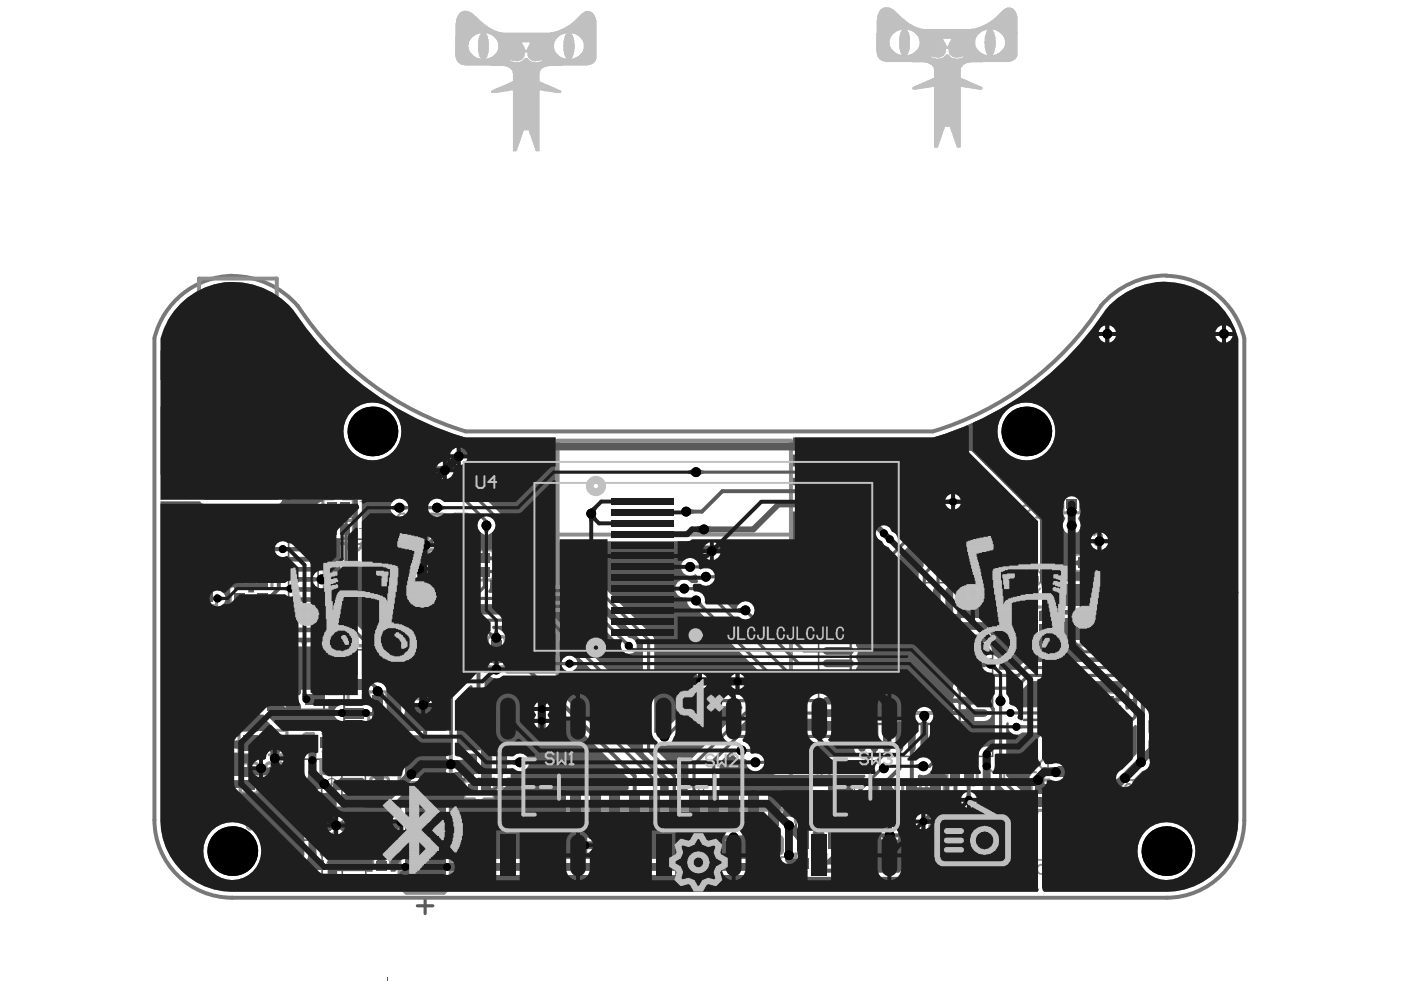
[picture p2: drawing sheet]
<svg xmlns="http://www.w3.org/2000/svg" width="297mm" height="210mm" viewBox="0 0 297 210" stroke-linecap="round" stroke-linejoin="round" font-family="sans-serif">
<g fill="none" stroke="#5a5a5a" stroke-width=".21">
<path d="M52 136.2h3.3v1.3h-3.3zM52 138.1h3.3v1h-3.3zM52 139.8h3.3v1h-3.3zM73.4 126.1h3.3M75 124.4v3.3M242.3 138.6v3.3M52 141.4h3.3v1.3h-3.3zM190.4 142h3.3M192 140.3v3.3M240.7 140.3h3.3M68.7 166.2h3.3M70.3 164.6v3.3"/>
<path d="M113.5 166.9h3.3M115.2 165.2v3.3M146.5 166.9h3.3M148.2 165.2v3.3M179.5 166.9h3.3M181.2 165.2v3.3M68.8 183.4h3.3M70.4 181.7v3.3"/>
<circle cx="75" cy="126.1" r="1.15"/>
<circle cx="192" cy="142" r="1.15"/>
<circle cx="242.3" cy="140.3" r="1.15"/>
<circle cx="70.3" cy="166.2" r="1.15"/>
<circle cx="115.2" cy="166.9" r="1.15"/>
<circle cx="148.2" cy="166.9" r="1.15"/>
<circle cx="181.2" cy="166.9" r="1.15"/>
<circle cx="70.4" cy="183.4" r="1.15"/>
</g>
<path d="M88.6 146.6h3.3M88.5 170.2h3.3M88.6 168.4h3.3M90.1 168.6v3.3M88.5 192.1h3.3M90.1 190.4v3.3" fill="none" stroke="#5a5a5a" stroke-width=".67"/>
<g fill="none" stroke="#5a5a5a" stroke-width=".33">
<path d="M242.5 92.5h9.7v4.3h-9.7zM61.2 114.3h27.7v23.5h-27.7zM67.4 115.3h15.2v21.5h-15.2zM179.8 102h4.3v9.6h-4.3zM173.6 123.5h36.9v36.9h-36.9zM237.4 132.2h9.9v16.2h-9.9zM68.7 143.4h4.3v9.6h-4.3zM98.3 155.7h9.7v4.3h-9.7zM63.2 161h14.3v10.5h-14.3zM63.3 178.1h14.3v10.6h-14.3zM68.2 161.3h4.3v9.9h-4.3zM68.3 178.5h4.3v9.8h-4.3z"/>
<path d="M168.7 171.6h9.7v4.3h-9.7zM228.5 161.8h4.3v9.7h-4.3z"/>
</g>
<g fill="none" stroke="#5a5a5a" stroke-width=".49">
<path d="M180.4 130.4h23.1v23.1h-23.1zM237.4 135.3h9.9v9.9h-9.9z"/>
<circle cx="199.5" cy="149.5" r="1.68"/>
</g>
<circle cx="239.5" cy="137.3" r=".72" fill="none" stroke="#5a5a5a" stroke-width=".66"/>
<path d="M49.3 58.5a17.4 17.4 0 0 0-16.6 13.2v102.2a16.5 16.5 0 0 0 16.5 16.4h198.1a16.5 16.5 0 0 0 16.5-16.4v-102.2a17.4 17.4 0 0 0-16.5-13.2M49.3 58.5a18.3 18.3 0 0 1 13.9 6.4M247.3 58.4a17.8 17.8 0 0 0-15.1 8.2 65 65 0 0 1-34.4 24.9h-99a65 65 0 0 1-35.6-26.6" fill="none" stroke="#787878" stroke-width=".84"/>
<g fill="none" stroke="#8c8c8c" stroke-width=".66">
<path d="M232.6 78.3v2.6M233.9 77h2.5M239 77h2.4M242.7 78.3v2.6M244.7 73.3v2.5M244.7 78.4v2.4M246.1 72h2.5M250 73.3v2.5M250 78.4v2.4M232.6 92.6v2.4M232.6 97.7v2.4M232.6 84.1h10.1v5.2h-10.1z"/>
<path d="M233.9 91.3h2.6M233.9 82.2h2.5M237.8 92.6v2.4M237.8 97.7v2.4M239 82.2h2.4M246.1 82.1h2.5M246.4 97.6h1.9M253.8 96.6v-2.2h3.8v2.2M253.8 98.6v2.2h3.8v-2.2M48.8 115.5v1.5M48.8 118.9v1.5M49.6 114.7h2.3"/>
<path d="M52.6 115.5v1.5M52.6 118.9v1.5M53.9 115.5v1.5M53.9 118.9v1.5M54.6 114.7h2.3M57.7 115.5v1.5M57.7 118.9v1.5M70.7 110.3h-2.2v3.8h2.2M70.7 105.7h-2.2v3.8h2.2M72.7 110.3h2.2v3.8h-2.2M72.7 105.7h2.2v3.8h-2.2M76.7 115.2h4.6v21.7h-12.5v-21.7h4.6"/>
<path d="M90.8 109.8v1.5M90.8 113.2v1.5M90.8 117.3v1.5M91.5 115.5h2.3M91.5 116.6h2.3M91.5 109h2.3M94.5 109.8v1.5M94.5 113.2v1.5M94.5 117.3v1.5M95.8 109.8v1.5M95.8 113.2v1.5M95.8 117.3v1.5"/>
<path d="M96.5 115.5h2.4M96.5 116.6h2.4M96.5 109h2.4M99.6 109.8v1.5M99.6 113.2v1.5M99.6 117.3v1.5M100.8 117.3v1.5M101.5 116.6h2.4M104.6 117.3v1.5M170 104.6v-2.3h3.8v2.3M170 106.5v2.3h3.8v-2.3M170 111v1.5"/>
<path d="M170 114.5v1.5M170.7 116.7h2.4M170.7 110.3h2.4M173.8 111v1.5M173.8 114.5v1.5M176.2 118.6v2.3M177 117.9h1.4M180.4 117.9h1.5M182.6 118.6v2.3M184.9 105.8v2M190.5 106.1v2.2h3.8v-2.2M190.5 104.1v-2.2h3.8v2.2"/>
<path d="M225.3 104.5v-2.2h3.8v2.2M225.3 106.5v2.2h3.8v-2.2M227.8 118.2v2.3M228.5 117.5h1.5M232 117.5h1.5M233.9 101.4h2.6M234.2 118.2v2.3M237.8 118.6v2.3M238.6 117.9h1.5M242 117.9h1.5M244.3 118.6v2.3M247.7 114v2.4"/>
<path d="M247.7 119v2.5M248.4 106.4v-2.2h3.8v2.2M248.4 108.4v2.2h3.8v-2.2M249 112.7h2.6M252.9 114v2.4M252.9 119v2.5M35.8 126.2v2.2h3.8v-2.2M35.8 124.2v-2.2h3.8v2.2M42.1 126.2v2.2h3.8v-2.2M42.1 124.2v-2.2h3.8v2.2M48.8 123v1.5M48.8 126.5v1.5"/>
<path d="M49.6 128.7h2.3M49.6 121.2h2.3M49.6 122.3h2.3M52.6 123v1.5M52.6 126.5v1.5M52.8 135.3h-2.2v8.3h2.2M53.9 123v1.5M53.9 126.5v1.5M54.5 135.3h2.2v8.3h-2.2M54.6 128.7h2.3M54.6 121.2h2.3M54.6 122.3h2.3"/>
<path d="M57.7 123v1.5M57.7 126.5v1.5M90.8 120.8v1.4M90.8 135.7v1.5M90.8 139.2v1.5M91.5 135h2.3M91.5 123h2.3M94.5 120.8v1.4M94.5 135.7v1.5M94.5 139.2v1.5M95.4 135.9v1.4M95.4 139.3v1.5"/>
<path d="M95.4 129.6h-2.2v3.8h2.2M95.4 125h-2.2v3.8h2.2M95.8 120.8v1.4M96.1 135.1h2.3M96.5 123h2.4M97.4 129.6h2.2v3.8h-2.2M97.4 125h2.2v3.8h-2.2M99.2 135.9v1.4M99.2 139.3v1.5M99.6 120.8v1.4M100.8 120.8v1.4M101.5 123h2.4"/>
<path d="M103.3 135.7v1.5M103.3 139.2v1.5M104.1 135h2.3M104.6 120.8v1.4M107.1 135.7v1.5M107.1 139.2v1.5M110.8 129.6h-2.2v3.8h2.2M110.9 123.3h-2.2v3.8h2.2M112.8 129.6h2.2v3.8h-2.2M112.9 123.3h2.3v3.8h-2.3M177 121.7h1.4M180.4 121.7h1.5"/>
<path d="M219.5 129.4v1.5M219.5 132.9v1.5M220.2 128.7h2.3M220.2 135.1h2.3M223.3 129.4v1.5M223.3 132.9v1.5M228.5 121.3h1.5M232 121.3h1.5M237.7 123.6v2.4M238 136h8.6v8.6h-8.6M238.4 126.7h1.5M238.4 122.9h1.5"/>
<path d="M238.6 121.7h1.5M241.9 126.7h1.5M241.9 122.9h1.5M242 121.7h1.5M244.1 123.6v2.4M247.8 124.3h10.1v5.2h-10.1zM249 122.8h2.6M54.4 146.5h-3.7v5.2h3.7M54.4 154.8h-3.7v5.2h3.7M57.1 154.8h3.7v5.2h-3.7M57.1 146.5h3.7v5.2h-3.7M64.3 156.3v2.3"/>
<path d="M65 159.3h1.5M65 155.6h1.5M68.5 159.3h1.5M68.5 155.6h1.5M70.7 156.3v2.3M73.8 147.2v2M78.2 148.9v-2.2h3.8v2.2M78.2 150.9v2.2h3.8v-2.2M91.5 141.4h2.3M96.1 141.6h2.3M104.1 141.4h2.3M224.4 152.2h-2.2v3.8h2.2"/>
<path d="M224.4 146.8h-2.2v3.8h2.2M226.4 152.2h2.2v3.8h-2.2M226.4 146.8h2.2v3.8h-2.2M230.4 147.5v2.3M230.7 152.9v2.4M231.2 146.8h1.5M231.2 150.6h1.5M231.5 152.2h1.4M231.5 156h1.4M234.6 146.8h1.5M234.6 150.6h1.5M234.9 152.2h1.5"/>
<path d="M234.9 156h1.5M236.9 147.5v2.3M237.1 152.9v2.4M243.8 157.2v2.2h3.8v-2.2M243.8 155.2v-2.2h3.8v2.2M248.8 157.2v2.2h3.8v-2.2M248.8 155.2v-2.2h3.8v2.2M50.9 162.5v1.5M50.9 166v1.5M51.7 168.2h2.3M51.7 161.8h2.3M54.7 162.5v1.5"/>
<path d="M54.7 166v1.5M56.4 162.5v1.5M56.4 166v1.5M57.1 168.2h2.3M57.1 161.8h2.3M60.2 162.5v1.5M60.2 166v1.5M64.6 173.9v2.3M65.3 176.9h1.5M65.3 173.1h1.5M68 168.5v2.7h2.7M68.8 176.9h1.4"/>
<path d="M68.8 173.1h1.4M70.7 161.3h-2.7v2.6M70.8 178.5h-2.7v2.6M71 173.9v2.3M78.6 165.4v1.5M78.6 168.9v1.5M79.3 171.1h2.4M79.3 164.7h2.4M82.4 165.4v1.5M82.4 168.9v1.5M100.6 165.6h-2.2v3.8h2.2M102.1 160.8h2"/>
<path d="M102.6 165.6h2.2v3.8h-2.2M159.4 178v2.4M160.2 177.3h1.5M163.7 177.3h1.4M165.9 178v2.4M172.6 176.7h2M186.1 166.2v1.5M186.1 169.7v1.5M186.9 165.5h2.3M186.9 171.9h2.3M189.9 166.2v1.5M189.9 169.7v1.5"/>
<path d="M191.4 167.8v-2.3h3.8v2.3M191.4 169.7v2.3h3.8v-2.3M196.4 166.3v1.5M196.4 169.7v1.5M197.1 165.5h2.4M197.1 172h2.4M200.2 166.3v1.5M200.2 169.7v1.5M200.8 163.3v2.4M201.5 166.4h1.5M201.5 162.6h1.5M205 166.4h1.5"/>
<path d="M205 162.6h1.5M207.2 163.3v2.4M218.6 167.6v-2.2h3.8v2.2M218.6 169.6v2.2h3.8v-2.2M227.7 165.7v1.9M68.1 185.7v2.6h2.7M79 182.5v1.4M79 185.9v1.5M79.7 188.1h2.4M79.7 181.7h2.4M82.8 182.5v1.4M82.8 185.9v1.5"/>
<path d="M160.2 181.1h1.5M163.7 181.1h1.4M170.9 181.1h-2.2v3.8h2.2M172.9 181.1h2.2v3.8h-2.2"/>
</g>
<g fill="none" stroke="#8c8c8c" stroke-width=".84">
<path d="M39.4 68.3v-2.4h21.8v4.9M39.4 75v5M42.2 65.7v-6.6h16.5v6.6M61.2 77.5v16.7M39.4 86.7v13.4M118.2 93.6v78.1h49.5v-78.1M118.2 93.4h49.5M244.7 92.5h-2.2v2.7M250 92.5h2.2v2.7M61.2 100.9v6.7h-21.8v-.8M118.2 113.3h49.5M179.8 109.4v2.2h2.7"/>
<path d="M182.5 102h-2.7v2.2M182.8 132.8h18.4v18.4h-18.4zM68.7 150.9v2.1h2.7M71.4 143.4h-2.7v2.2M84.7 154.4v-6.4h10.9v6.4M84.7 159.7v6.3M95.6 159.7v6.3M100.5 155.7h-2.2v2.7M105.8 155.7h2.2v2.7M84.7 166l1.5 1.5h7.9l1.5-1.5M84.7 176.2v-6.3h10.9v6.3M84.7 166h10.9"/>
<path d="M170.9 171.6h-2.2v2.7M176.2 171.6h2.2v2.7M230.1 161.8h2.7v2.2M232.8 169.3v2.2h-2.7M84.7 187.9l1.5 1.4h7.9l1.5-1.4M84.7 181.5v6.4M84.7 187.9h10.9M95.6 181.5v6.4"/>
</g>
<path d="M224.1 122.9h11.3v13.8h-11.3zM238 136v2.8M238 142.1v2.5" fill="none" stroke="#8c8c8c" stroke-width=".67"/>
<path d="M42.7 119.3h2.2" fill="none" stroke="#8c8c8c" stroke-width=".21"/>
<path d="M63.2 144.3h.9M63.7 141.7v2.6M64.9 142.2l.4-.5h.9l.4 .5v1.6l-.4 .5h-.9l-.4-.5zM65.8 143.4l-.9 .9" fill="none" stroke="#8c8c8c" stroke-width=".42"/>
<circle cx="63.7" cy="141.7" r=".21" fill="#8c8c8c"/>
<path d="M63.7 141.7l.4 .5" fill="none" stroke="#8c8c8c" stroke-width=".42"/>
<path d="M76.2 112.2h2.2" fill="none" stroke="#8c8c8c" stroke-width=".21"/>
<path d="M77.2 105h.2v1.2h1v.2h-1v1.1h-.2v-1.1h-1v-.2h1z" fill="#8c8c8c"/>
<path d="M191.6 177h2.5v-1.3l-.4-.4h-.9l-.4 .4v1.3M191.6 175.3l.8 .8M191.6 173.6v.9M191.6 174h2.5" fill="none" stroke="#8c8c8c" stroke-width=".42"/>
<circle cx="194.1" cy="174" r=".21" fill="#8c8c8c"/>
<path d="M194.1 174l-.4 .5M197 172.9v.9M197 173.4h2.6M197.5 174.6l-.5 .4v.9l.5 .4h1.6l.5-.4v-.9l-.5-.4" fill="none" stroke="#8c8c8c" stroke-width=".42"/>
<circle cx="199.6" cy="173.4" r=".21" fill="#8c8c8c"/>
<path d="M199.6 173.4l-.5 .4" fill="none" stroke="#8c8c8c" stroke-width=".42"/>
<path d="M202.1 113.2l.3 1.5 .3-1.5 .4 2.2 .1 .1h-.4l.2-.2-.3-1.4-.2 1.4 .2 .2h-.5l.2-.5-.2-1.1-.3 1.4 .2 .2h-.5z" fill="#8c8c8c"/>
<path d="M201.6 108h2.1" fill="none" stroke="#8c8c8c" stroke-width=".21"/>
<g fill="#8c8c8c">
<path d="M37 118h.1v1.2h1v.2h-1v1h-.1v-1h-1v-.2h1z"/>
<path d="M202.5 99.9a.96 .96 0 0 1 .7 1.4 .71 .71 0 0 1-.7 .7zM202.1 99.9h.1v2.1l-.1 .1h.6a1.06 1.06 0 0 0 .7-1.6l-.1-.3-.3-.3z"/>
</g>
<path d="M57.4 171.3l-.4-.5v-.8l.4-.4h1.7l.4 .4v.8l-.4 .5M57.4 172.1l-.4 .4v.8l.4 .5h.5" fill="none" stroke="#8c8c8c" stroke-width=".42"/>
<circle cx="57.9" cy="173.8" r=".21" fill="#8c8c8c"/>
<path d="M170.6 97.6h2.5M172.3 94.7v1.2l-.4 .4h-.9l-.4-.4v-1.2h2.5M172.3 95.5l.8 .8M173.1 97.2v.8M170.6 123.5v1.7h.4l1.7-1.7h.4M171 120.2l-.4-.4v-.9l.4-.4h1.7l.4 .4v.9l-.4 .4M171 121l-.4 .5v.8l.4 .4h.5l1.6-1.7v1.7M58.3 173.3l-.4 .5M58.3 172.9v.4M59.1 174.6l.4 .4v.9l-.4 .4h-1.7l-.4-.4v-.9l.4-.4h.5l.4 .4v1.3M59.1 172.1l.4 .4v.8l-.4 .5h-.4l-.4-.5" fill="none" stroke="#8c8c8c" stroke-width=".42"/>
<circle cx="170.6" cy="97.6" r=".21" fill="#8c8c8c"/>
<path d="M171 97.2l-.4 .4M171 99.3l-.4 .4v.8l.4 .4h.5l1.6-1.6v1.6M177.3 95.5l.5-.4h1.6l.4 .4v.8l-.4 .5h-1.6l-.5-.5zM179 95.9l.8 .9M179.8 98.8h-2.5l1.3-1.2v1.7M191.2 96.8h2.5M192.8 93.8v1.3l-.4 .4h-.8l-.4-.4v-1.3h2.5M192.8 94.7l.9 .8M193.7 96.3v.9" fill="none" stroke="#8c8c8c" stroke-width=".42"/>
<circle cx="191.2" cy="96.8" r=".21" fill="#8c8c8c"/>
<path d="M191.6 96.3l-.4 .5M191.6 98.4l-.4 .4v.9l.4 .4h.4" fill="none" stroke="#8c8c8c" stroke-width=".42"/>
<circle cx="192" cy="100.1" r=".21" fill="#8c8c8c"/>
<path d="M192.4 99.7l-.4 .4M192.4 99.3v.4M193.3 98.4l.4 .4v.9l-.4 .4h-.5l-.4-.4M209.6 127.3h.9M210 124.8v2.5M211.3 124.8v2.1l.4 .4h.8l.5-.4v-2.1" fill="none" stroke="#8c8c8c" stroke-width=".42"/>
<circle cx="210" cy="124.8" r=".21" fill="#8c8c8c"/>
<path d="M210 124.8l.5 .4M250.3 166.7h2.5v-1.3l-.4-.4h-.9l-.4 .4v1.3M250.3 162.5v1.6l1.7-1.6h.4l.4 .4v.8l-.4 .4M250.3 165l.8 .8M250.3 160.8v.8M250.3 161.2h2.5" fill="none" stroke="#8c8c8c" stroke-width=".42"/>
<circle cx="252.8" cy="161.2" r=".21" fill="#8c8c8c"/>
<path d="M252.8 161.2l-.4 .4" fill="none" stroke="#8c8c8c" stroke-width=".42"/>
<g fill="#8c8c8c">
<path d="M43.9 160.3v.1a1.15 1.15 0 0 1 1.6 .8v.1a1.79 1.79 0 0 1-.8 2.4h-.4l-.4-.2-.2 .1v-1.2l-.4-.2h1.1l-.4 .2v.8a.58 .58 0 0 0 .6 .4 .58 .58 0 0 0 .5-.5l.2-.8a1.49 1.49 0 0 0-.7-1.8l-.6 .1-.1 .6h-.2z"/>
<path d="M40.8 160.4h.8l-.3 .1v2.4l1.4-2.5h.5l-.3 .1v3.1h.4v.1h-.9v-.1h.4v-2.8l-1.6 2.9v-3.2z"/>
<path d="M41.1 151.9v.1a1.4 1.4 0 0 1 1.9 1.1l.1 .6a1.45 1.45 0 0 1-1.3 1.7l-.6-.4-.3-.4 .1-.3a.86 .86 0 0 0 .6 .8 .86 .86 0 0 0 .9-.2l.2-1.4a1.21 1.21 0 0 0-.9-1.4h-.3l-.5 .7z"/>
<path d="M38.4 152h.8l-.2 .1v.2l1 1.4v-1.5l-.3-.2h.9l-.3 .1v3.1h.3v.2h-.9v-.2l.3-.1v-1.2l-.3-.4-.8 1.6 .3 .1v.2h-.9v-.2l.4-.2 .8-1.8-.7-.9z"/>
<path d="M42.3 113.5h2.1l-.3 .1v3.1h.3v.1h-1v-.1l.4-.1v-1.5h-.8l-.2 .2v.4h-.2v-1.2h.2v.3l.1 .2h.9v-1.4h-1l-.7 .6z"/>
<path d="M39.6 113.5h.6l.5 2.6 .7-2.6h.5l-.2 .2v2.9l.2 .1v.1h-.6v-.1l.3-.1v-2.6l-.7 2.8-.7-2.8v2.7h.2v.1h-.8v-.1l.2-.1v-2.9z"/>
<path d="M37.3 113.5h1.9v.8l-.4-.7a.26 .26 0 0 0-.3 0 .26 .26 0 0 0-.1 .2v2.8l.3 .1v.1h-1v-.1h.4v-3.1a.73 .73 0 0 0-.9 .7z"/>
<path d="M72.6 99.3h1.9l-.2 .1v3h.2v.2h-2l-.1-.8 .2 .4 .4 .2h1v-1.5h-.9l-.1 .5h-.1v-1.2h.1a.31 .31 0 0 0 0 .4 .31 .31 0 0 0 .4 .1h.6v-1.3h-1l-.5 .5h-.1z"/>
<path d="M69.8 99.3h.5l.6 2.6 .7-2.6h.5l-.2 .1v3h.2v.2h-.6v-.2h.3v-2.6l-.7 2.8-.8-2.8v2.6h.3v.2h-.8l.2-.3v-2.8z"/>
<path d="M39.1 160.7l.5-.2h.4l.1 .1-.1 2.9a.96 .96 0 0 1-1.2-1.2v-.8zM38.7 160.9v.1a2.58 2.58 0 0 0 .3 2.5l.8 .2h.9v-.1l-.4-.1v-3l.4-.1h-1.4z"/>
<path d="M43.6 152.3a.86 .86 0 0 0 .6 1.2 .93 .93 0 0 0-.8 1.1 .93 .93 0 0 0 1 .8h1.3v-.2h-.3v-3.1l.2-.1h-1.6zM43.9 153.8l.4-.2h.7v1.5l-.6 .1a.88 .88 0 0 1-.5-1.4zM43.9 152.3l.4-.2a.55 .55 0 0 1 .7 .2v1.1h-.5a.69 .69 0 0 1-.6-1z"/>
<path d="M75.5 99.7l.5-.3h.5v3a.9 .9 0 0 1-1.2-1l-.1-.8zM75.2 99.6a2.57 2.57 0 0 0 .1 2.7l.9 .3h.9v-.2h-.3v-3l.3-.1h-1.3z"/>
<path d="M67.6 99.4a.94 .94 0 0 0-.2 1.1 .94 .94 0 0 0 .9 .5h.6v1.4h-.3v.2h.9v-.2h-.2v-3l.2-.1h-1.5zM67.8 99.5l.4-.1h.7v1.5h-.5a.82 .82 0 0 1-.7-.5 .82 .82 0 0 1 .1-.9z"/>
</g>
<path d="M110.4 135l-.4-.4h-.9l-.4 .4v.4M112.9 135l-.4-.4h-.9l-.4 .4v.4l1.7 1.7h-1.7M114.6 136.3l-.9 .8M115.4 136.3h-1.2l-.5-.5v-.8l.5-.4h1.2v2.5M78.4 143.2l-.4-.4v-.4l.4-.4h.8l.5 .4v.4l-.5 .4M78.4 143.2l-.4 .4v.5l.4 .4h.8l.5-.4v-.5l-.5-.4M78.4 143.2h.8M81.3 143.6l-.8 .9M82.2 143.6h-1.3l-.4-.4v-.8l.4-.4h1.3v2.5M106.5 166.2v2.5h1.2l.5-.4v-.8l-.5-.4h-1.2M108.2 166.2l-.9 .9M109 166.7l.4-.5h.9l.4 .5v1.6l-.4 .4h-.9l-.4-.4v-.4l.4-.4h1.3" fill="none" stroke="#8c8c8c" stroke-width=".42"/>
<circle cx="108.7" cy="135.4" r=".21" fill="#8c8c8c"/>
<path d="M112.8 95.1l-.4-.4h-.9l-.4 .4v.4M113.6 94.7v2.1l.4 .4h.9l.4-.4v-2.1M112.4 119.8l-.5-.4h-.8l-.4 .4v.4l1.7 1.7h-1.7M108.2 120.6h1.6l-1.2-1.2v2.5M108.7 135.4l.4 .4M109.1 135.8h.4M109.1 135.8l-.4 .5v.4l.4 .4h.9l.4-.4M114 121l-.8 .9M114.9 121h-1.3l-.4-.4v-.8l.4-.4h1.3v2.5" fill="none" stroke="#8c8c8c" stroke-width=".42"/>
<circle cx="111.1" cy="95.5" r=".21" fill="#8c8c8c"/>
<path d="M111.1 95.5l.4 .4M111.5 95.9h.4M111.5 95.9l-.4 .4v.5l.4 .4h.9l.4-.4M163.6 184.2h.9M164.1 181.7v2.5M166.2 183.4l-.9 .8M167 183.4h-1.3l-.4-.4v-.9l.4-.4h1.3v2.5" fill="none" stroke="#8c8c8c" stroke-width=".42"/>
<circle cx="164.1" cy="181.7" r=".21" fill="#8c8c8c"/>
<path d="M161.6 184.2h.8M162 181.7v2.5M164.1 181.7l.4 .4" fill="none" stroke="#8c8c8c" stroke-width=".42"/>
<circle cx="162" cy="181.7" r=".21" fill="#8c8c8c"/>
<path d="M178.2 114.8h1.7l-1.3-1.3v2.5M180.7 113.9l.4-.4h.8l.5 .4v1.7l-.5 .4h-.8l-.4-.4M187.2 175.8l-.4 .4v.9l.4 .4h1.7l.4-.4v-.9l-.4-.4M188.5 173.3h.4l.4 .4v.9l-.4 .4M162 181.7l.4 .4" fill="none" stroke="#8c8c8c" stroke-width=".42"/>
<circle cx="188.5" cy="173.3" r=".21" fill="#8c8c8c"/>
<path d="M188 173.7v.4M188 173.7l-.4-.4h-.4l-.4 .4v.9l.4 .4M188.5 173.3l-.5 .4" fill="none" stroke="#8c8c8c" stroke-width=".42"/>
<path d="M202.2 119.7h.1v1.2h1v.1h-1v1.1h-.1v-1.1h-1v-.1h1z" fill="#8c8c8c"/>
<path d="M218.8 163.7h.9M219.3 161.2v2.5M221.4 162.9l-.9 .8M222.2 162.9h-1.3l-.4-.4v-.9l.4-.4h1.3v2.5" fill="none" stroke="#8c8c8c" stroke-width=".42"/>
<circle cx="219.3" cy="161.2" r=".21" fill="#8c8c8c"/>
<path d="M219.7 109.7h.8M220.1 107.2v2.5M222.2 108.9l-.8 .8M223 108.9h-1.2l-.4-.4v-.9l.4-.4h1.2v2.5M227.4 114.3l-.4-.4v-.4l.4-.4h.8l.4 .4v.4l-.4 .4M227.4 114.3l-.4 .5v.4l.4 .4h.8l.4-.4v-.4l-.4-.5M227.4 114.3h.8M231.1 113.5l-.4-.4h-.8l-.4 .4v.4l1.6 1.7h-1.6M232 113.5l.4-.4h.8l.5 .4v1.7l-.5 .4h-.8l-.4-.4M215.9 162.5h1.7l-1.3-1.3v2.5M219.3 161.2l.4 .4" fill="none" stroke="#8c8c8c" stroke-width=".42"/>
<circle cx="220.1" cy="107.2" r=".21" fill="#8c8c8c"/>
<path d="M227.6 79.2l-.4-.4h-.8l-.5 .4v.4M228.5 79.2l.4-.4h.8l.4 .4v1.7l-.4 .4h-.8l-.4-.4M228 85.5l-.4-.5h-.8l-.4 .5v.4l1.6 1.6h-1.6M230.5 85v2.5h-1.6M216.7 108.5h1.3l.4-.5v-.4l-.4-.4h-.8l-.5 .4v1.7l.5 .4h.8l.4-.4M220.1 107.2l.4 .4" fill="none" stroke="#8c8c8c" stroke-width=".42"/>
<circle cx="225.9" cy="79.6" r=".21" fill="#8c8c8c"/>
<path d="M225.1 78.8h-1.7v.4l1.7 1.7v.4M225.9 79.6l.5 .4M226.4 80h.4M226.4 80l-.5 .4v.5l.5 .4h.8l.4-.4M260.8 125.6h-1.7v2.5M261.6 125.6h.8M262 125.6v2.5M251.1 148.2h-2.1l-.4 .5v.8l.4 .4h2.1M251.1 145.7v1.7h-1.2l.4-.8v-.5l-.4-.4h-.9l-.4 .4v.9l.4 .4" fill="none" stroke="#8c8c8c" stroke-width=".42"/>
<circle cx="262" cy="128.1" r=".21" fill="#8c8c8c"/>
<path d="M252.8 79.2l-.4-.4h-.9l-.4 .4v1.7l.4 .4h.9l.4-.4M255.3 80.4v.5l-.4 .4h-.8l-.5-.4M261.6 127.7l.4 .4" fill="none" stroke="#8c8c8c" stroke-width=".42"/>
<circle cx="255.3" cy="80.4" r=".21" fill="#8c8c8c"/>
<path d="M253.6 79.2l.5-.4h.8l.4 .4v.4l-.4 .4M256.1 79.2l.5-.4h.8l.4 .4v.4l-.4 .4h-1.3zM254.5 80h.4M254.9 80l.4 .4M256.1 80l.9 .9 .8 .4" fill="none" stroke="#8c8c8c" stroke-width=".42"/>
<g fill="#8c8c8c">
<path d="M43.3 168.7h.8l-.2 .1v.3l.5 2.2 .6-2.2v-.3l-.2-.1h.9l-.3 .2-.8 3.2-.9-3.1z"/>
<path d="M41.1 168.7a1.4 1.4 0 0 1 1.9 1.1l.1 .6a1.45 1.45 0 0 1-1.3 1.7l-.6-.3-.3-.5 .1-.2a.86 .86 0 0 0 .6 .7 .86 .86 0 0 0 .9-.2l.2-1.3a1.21 1.21 0 0 0-.9-1.5h-.3l-.5 .8z"/>
<path d="M38.6 168.7a1.4 1.4 0 0 1 1.9 1.1 1.89 1.89 0 0 1-.6 2.1 .92 .92 0 0 1-1 0 .92 .92 0 0 1-.4-.8 .84 .84 0 0 0 .9 .8 .84 .84 0 0 0 .8-.9v-.7a1.28 1.28 0 0 0-.8-1.5 .85 .85 0 0 0-.9 .8z"/>
<path d="M41.2 143.6h1.6l-.6 .1v3.1h.6v.2h-1.6v-.2l.6-.1v-2.9z"/>
<path d="M38.2 143.6h.9l-.4 .1v2.4l1.4-2.5h.6l-.4 .2v2.9l.4 .1v.2h-.8v-.2l.3-.1v-2.6l-1.5 2.9h-.1v-3.3z"/>
<path d="M44.7 135.3h.9h-.2v3.1h.3v.2h-2.1l-.2-.8 .7 .6h.9v-3.1z"/>
<path d="M38.7 135.2v.1a1.43 1.43 0 0 1 1.5 .2l.3 .7a1.8 1.8 0 0 1-.7 2.3 .92 .92 0 0 1-1.2-.9 .82 .82 0 0 0 .6 .8 .82 .82 0 0 0 .9-.4l.1-1.3a1.25 1.25 0 0 0-.7-1.4h-.4l-.4 .5-.1 .3z"/>
<path d="M36 135.3h.8h-.2v.3l1 1.3v-1.5l-.4-.1h.9l-.3 .2v2.8l.1 .1h.2v.2h-.9v-.2h.4v-1.2l-.4-.4-.7 1.5 .2 .3h-.8v-.2l.3-.1 .9-1.9-.7-.9z"/>
<path d="M44 144.1l.5-.4 .5 .1v2.9a.9 .9 0 0 1-1.1-1l-.1-.7zM43.8 144a2.57 2.57 0 0 0 .1 2.6l.9 .4h.9v-.2h-.3v-3.1l.2-.1h-1.2z"/>
<path d="M41.3 135.4a.93 .93 0 0 0 .5 1.5l-.6 1.5h-.3v.2h.5l.7-1.7h.4v1.5h-.2v.2h.9v-.2h-.4v-3.1h.4h-1.5zM41.5 135.6l.3-.2a.47 .47 0 0 1 .7 .1v1.3h-.4a.8 .8 0 0 1-.6-1.2z"/>
</g>
<path d="M52.8 170.8l-.4-.4v-.8l.4-.4h1.7l.4 .4v.8l-.4 .4M52.8 171.7l-.4 .4v.8l.4 .4h.4" fill="none" stroke="#8c8c8c" stroke-width=".42"/>
<circle cx="53.2" cy="173.3" r=".21" fill="#8c8c8c"/>
<path d="M53.7 172.9l-.5 .4M53.7 172.5v.4M53.7 174.6v.8M53.7 174.6l.4-.4h.4l.4 .4v.8l-.4 .5h-.4l-.4-.5M53.7 174.6l-.5-.4h-.4l-.4 .4v.8l.4 .5h.4l.5-.5M54.5 171.7l.4 .4v.8l-.4 .4h-.4l-.4-.4M79.7 176.7h2.5M80.1 175.4l-.4-.4v-.8l.4-.4h1.6l.5 .4v.8l-.5 .4M82.2 176.3v.8" fill="none" stroke="#8c8c8c" stroke-width=".42"/>
<circle cx="79.7" cy="176.7" r=".21" fill="#8c8c8c"/>
<path d="M86.1 109.3l-.4-.4h-.8l-.5 .4v.4l1.7 1.7h-1.7M86.9 108.9v2.1l.5 .4h.8l.4-.4v-2.1M80.1 157.6l-.4-.4v-.9l.4-.4h1.6l.5 .4v.9l-.5 .4M80.1 158.4l-.4 .4v.9l.4 .4h.4l1.7-1.7v1.7M80.1 176.3l-.4 .4M80.1 160.9l-.4 .5v.8l.4 .4h.4l1.7-1.7v1.7M81.7 178.4l.5 .4v.8l-.5 .4h-1.6l-.4-.4v-.8l.4-.4h.4l.4 .4v1.2M173.3 164.1l-.4-.4h-.8l-.4 .4v.4M174.2 164.1l.4-.4h.8l.5 .4v1.6l-.5 .5h-.8l-.4-.5zM175 165.3l-.8 .9" fill="none" stroke="#8c8c8c" stroke-width=".42"/>
<circle cx="171.7" cy="164.5" r=".21" fill="#8c8c8c"/>
<path d="M235.1 157.9l-.5-.5h-.8l-.4 .5v.4M235.9 157.9l.4-.5h.9l.4 .5v1.6l-.4 .5h-.9l-.4-.5M171.7 164.5l.4 .4M172.1 164.9h.4M172.1 164.9l-.4 .4v.4l.4 .5h.8l.4-.5" fill="none" stroke="#8c8c8c" stroke-width=".42"/>
<circle cx="233.4" cy="158.3" r=".21" fill="#8c8c8c"/>
<path d="M225 145.3h.8M225.4 142.8v2.5M227.5 144.5l-.8 .8M228.3 144.5h-1.2l-.4-.4v-.9l.4-.4h1.2v2.5M232.5 157.9l-.4-.5h-.8l-.4 .5v.4l1.6 1.7h-1.6M233.4 158.3l.4 .4M233.8 158.7h.4M233.8 158.7l-.4 .4v.4l.4 .5h.8l.5-.5" fill="none" stroke="#8c8c8c" stroke-width=".42"/>
<circle cx="225.4" cy="142.8" r=".21" fill="#8c8c8c"/>
<path d="M222 142.8h1.7v1.3l-.8-.5h-.4l-.5 .5v.8l.5 .4h.8l.4-.4M225.4 142.8l.4 .4M225.4 160h.8M225.8 157.4v2.6M227.9 159.1l-.8 .9M228.8 159.1h-1.3l-.4-.4v-.8l.4-.5h1.3v2.6" fill="none" stroke="#8c8c8c" stroke-width=".42"/>
<circle cx="225.8" cy="157.4" r=".21" fill="#8c8c8c"/>
<path d="M221.4 119.8v1.2l.4 .5h.4l.4-.5v-.8l-.4-.4h-1.7l-.4 .4v.8l.4 .5M234.3 108.1l-.4 .4v.8l.4 .5h1.7l.4-.5v-.8l-.4-.4M235.6 105.6h.4l.4 .4v.8l-.4 .4M220.1 122.3v1.7l1.7-1.7h.4l.4 .4v.8l-.4 .5M220.5 124.8l-.4 .4v.9l.4 .4h1.7l.4-.4v-.9l-.4-.4M222.5 157.4l.8 .5 .8 .8M222.5 159.1l.4-.4h1.2v.8l-.4 .5h-.8l-.4-.5zM225.8 157.4l.4 .5" fill="none" stroke="#8c8c8c" stroke-width=".42"/>
<circle cx="235.6" cy="105.6" r=".21" fill="#8c8c8c"/>
<path d="M235.2 103.1v1.6l1.2-1.2h-2.5M235.2 106v.4M235.2 106l-.4-.4h-.5l-.4 .4v.8l.4 .4M235.6 105.6l-.4 .4M255.7 116.5l-.4-.4h-.8l-.4 .4v1.7l.4 .4h.8l.4-.4M258.2 117.7v.5l-.4 .4h-.8l-.4-.4M246.1 167.1h2.5v-1.3l-.4-.4h-.9l-.4 .4v1.3M246.1 160.8l.4-.4h1.7l.4 .4v.8l-.4 .5h-1.7l-.4-.5zM246.1 162.9v1.7l1.7-1.7h.4l.4 .4v.8l-.4 .5M246.1 165.4l.8 .8" fill="none" stroke="#8c8c8c" stroke-width=".42"/>
<circle cx="258.2" cy="117.7" r=".21" fill="#8c8c8c"/>
<path d="M254.5 110.3h2.5v-1.3l-.4-.4h-.9l-.4 .4v1.3M254.5 108.6l.8 .9M254.5 106.9v.9M254.5 107.4h2.5M256.6 116.5l.4-.4h.8l.4 .4v.4l-.4 .4M257.4 117.3h.4M257.8 117.3l.4 .4M259.1 116.5l.4-.4h.8l.5 .4v.8l-.5 .4h-.4l-.8-.4v1.3h1.7" fill="none" stroke="#8c8c8c" stroke-width=".42"/>
<circle cx="257" cy="107.4" r=".21" fill="#8c8c8c"/>
<path d="M245.7 85.5l.4-.5h.8l.4 .5v1.6l-.4 .4h-.8l-.4-.4zM247.3 85l-.8 .9M248.2 85.5l.4-.5h.8l.5 .5v.4l-.5 .4h-1.2zM248.2 86.3l.8 .8 .9 .4M254.5 105.7h.4l1.7-1.7h.4v1.7M257 107.4l-.4 .4" fill="none" stroke="#8c8c8c" stroke-width=".42"/>
<g fill="#8c8c8c">
<path d="M252.9 64.1h.7l-.3 .1v2.4l1.3-2.5h.6l-.2 .1v3.1h.3v.2h-.8v-.2h.3v-2.8l-1.5 3h-.2v-3.3z"/>
<path d="M250.6 64.1h1.9v.8l-.1-.5-.3-.2a.26 .26 0 0 0-.3 0 .26 .26 0 0 0-.1 .2v2.8l.3 .1v.2h-1v-.2h.4v-3a.62 .62 0 0 0-.9 .6z"/>
<path d="M256.5 64l-.8 3.1-.1 .2h-.2v.2h.8v-.2l-.2-.1 .2-1h1l.1 1-.2 .1v.2h.7v-.2h-.2l-.1-.2-.8-3zM256.7 64.4l.4 1.6h-.9z"/>
</g>
<path d="M254.5 93.1h2.5v-1.2l-.4-.4h-.9l-.4 .4v1.2M254.5 91.5l.8 .8M254.5 89.8v.8M254.5 90.2h2.5" fill="none" stroke="#8c8c8c" stroke-width=".42"/>
<circle cx="257" cy="90.2" r=".21" fill="#8c8c8c"/>
<path d="M255.7 87.3l.4-.4h.5l.4 .4v.8l-.4 .4h-.5l-.4-.4M255.7 87.3l-.4-.4h-.4l-.4 .4v.8l.4 .4h.4l.4-.4M255.7 87.3v.8M257 90.2l-.4 .4M75.5 176.3h.8M75.9 173.8v2.5M77.1 174.2l.5-.4h.8l.4 .4v1.7l-.4 .4h-.8l-.5-.4" fill="none" stroke="#8c8c8c" stroke-width=".42"/>
<circle cx="75.9" cy="173.8" r=".21" fill="#8c8c8c"/>
<path d="M45.7 64h.8M46.1 61.5v2.5M47.4 61.5v2.5l1.7-2.5v2.5M50.3 61.5h.8l.5 .4v1.7l-.5 .4h-.8l-.4-.4v-1.7zM52.4 61.9l.4-.4h.9l.4 .4v1.7l-.4 .4h-.9l-.4-.4M72.9 175l-.4-.4v-.4l.4-.4h.9l.4 .4v.4l-.4 .4M72.9 175l-.4 .4v.5l.4 .4h.9l.4-.4v-.5l-.4-.4M72.9 175h.9M75.9 173.8l.4 .4" fill="none" stroke="#8c8c8c" stroke-width=".42"/>
<circle cx="46.1" cy="61.5" r=".21" fill="#8c8c8c"/>
<path d="M46.1 61.5l.4 .4M102.7 147.8l-.4-.4h-.8l-.5 .4v.4l1.7 1.7h-1.7M103.6 147.8l.4-.4h.8l.4 .4v1.7l-.4 .4h-.8l-.4-.4zM104.4 149.1l-.8 .8M238.6 165.4h1.7v1.3l-.9-.5h-.4l-.4 .5v.8l.4 .4h.9l.4-.4M241.1 165.8l.4-.4h.9l.4 .4v1.7l-.4 .4h-.9l-.4-.4zM242 167.1l-.9 .8" fill="none" stroke="#8c8c8c" stroke-width=".42"/>
<g fill="#8c8c8c">
<path d="M242.2 65.7l.4 .3h.6l-.6 .2v2.7l.6 .1v.1h-1.6v-.1h.5l.1-.2z"/>
<path d="M239 65.8h1.6l.1 1.7h-.1a.66 .66 0 0 0-.9-.3 .66 .66 0 0 0-.4 .8 .78 .78 0 0 0 .8 1l.3-.1a.32 .32 0 0 0 .2-.3 .32 .32 0 0 0-.2-.3 .32 .32 0 0 1 .5 0 .32 .32 0 0 1-.2 .5 1.07 1.07 0 0 1-1.7-.4 1.07 1.07 0 0 1 1-1.4h.2l.4 .4-.1-1.4h-1.4z"/>
<path d="M236.7 67.1a1.05 1.05 0 0 1 1.3 0 1.05 1.05 0 0 1 .3 1.3 .95 .95 0 0 1-.9 .7 .95 .95 0 0 1-1-.6l.1-.1a.8 .8 0 0 0 1.1 .5 .8 .8 0 0 0 .4-1 .73 .73 0 0 0-.3-.8 .73 .73 0 0 0-.8 0v.1a.24 .24 0 0 1 0 .3 .24 .24 0 0 1-.3 0z"/>
<path d="M233.9 67l.6-.1 .3 .2 .1-.2h.5l.2 .2v-.3l.4 .1v.1h-.1v1.9l.2 .1v.1h-.7v-.1h.2v-1.6l-.2-.3a.24 .24 0 0 0-.3-.1 .24 .24 0 0 0-.1 .4v1.6h.2v.1h-.7v-.1h.2v-1.8l-.2-.1a.25 .25 0 0 0-.3 0 .25 .25 0 0 0-.1 .3v1.6h.2v.1h-.6v-.1h.1z"/>
</g>
<path d="M72 158.7h.8M72.4 156.2v2.5M75.3 156.6l-.4-.4h-.8l-.5 .4v.4l1.7 1.7h-1.7M76.2 156.6l.4-.4h.8l.4 .4v1.7l-.4 .4h-.8l-.4-.4" fill="none" stroke="#8c8c8c" stroke-width=".42"/>
<circle cx="72.4" cy="156.2" r=".21" fill="#8c8c8c"/>
<path d="M72.4 156.2l.4 .4M150.9 179.2h1.7l-1.3-1.2v2.5M155.1 178.4l-.4-.4h-.8l-.5 .4v.4l1.7 1.7h-1.7M156 178.4l.4-.4h.8l.4 .4v1.6l-.4 .5h-.8l-.4-.5" fill="none" stroke="#8c8c8c" stroke-width=".42"/>
<g fill="#8c8c8c">
<path d="M234.9 182.5a1.15 1.15 0 0 1 1.1-.4 1.15 1.15 0 0 1 .9 .8l-.5 .1a.63 .63 0 0 0-.6-.6 .63 .63 0 0 0-.6 .6l.5 1 .8 .8 .3 .6h-2v-.3h1.4l-1-1.2a1.63 1.63 0 0 1-.3-1.4z"/>
<path d="M230.5 182.1l1 .7v.4l-.7-.5v2.7h-.3z"/>
<path d="M219.8 182.1h1.6l.4 1.7h-.4a.76 .76 0 0 0-1-.1 .76 .76 0 0 0-.2 1 .76 .76 0 0 0 1.1 .2l.1-.4 .5 .1a1.11 1.11 0 0 1-1.4 .8 1.11 1.11 0 0 1-.8-1.4 1.11 1.11 0 0 1 1.5-.7l-.1-.8h-1.3z"/>
<path d="M215.7 182a1.33 1.33 0 0 1 1.4 .1l.7-.1a3.5 3.5 0 0 0 .7 3.5l.3 .4-.9-.7-.2-.6a.52 .52 0 0 0-.8-.5l-.5-.2 .5-.1 .6 .2-.1-.8h-.7l-.3-.1 .4-.1a.33 .33 0 0 0 .5 0 .33 .33 0 0 0 0-.4 .3 .3 0 0 0 0-.5 .3 .3 0 0 0-.4 0h-.3a.39 .39 0 0 0-.4 .1 .39 .39 0 0 0 0 .4v2.2a.36 .36 0 0 0 .1 .5 .36 .36 0 0 0 .4-.1l-.5 .8a4.1 4.1 0 0 1-.4-2.6v-1z"/>
<path d="M232.5 182.4l-.2 .7v.7a1.25 1.25 0 0 0 1 1.7 1.74 1.74 0 0 0 1-2.1 1.06 1.06 0 0 0-.5-1.1 1.06 1.06 0 0 0-1.2 0zM232.8 182.6a.56 .56 0 0 1 .6-.1 .56 .56 0 0 1 .4 .5v.4a1.46 1.46 0 0 1-.5 1.7 .87 .87 0 0 1-.7-1v-.8z"/>
<path d="M227.5 182.3a1.57 1.57 0 0 0 .1 1.9l.8 1.3h.4l-.7-1.4a1.09 1.09 0 0 0 1.2-.6 1.09 1.09 0 0 0-.3-1.3l-.4-.1a1.14 1.14 0 0 0-1.1 .2zM227.7 182.7a.69 .69 0 0 1 1-.2 .69 .69 0 0 1 .2 1 .69 .69 0 0 1-.9 .2l-.3-.2z"/>
<path d="M223.2 182l.2 .2 .8 .2-.2 .2a.21 .21 0 0 1 0 .3 .21 .21 0 0 1-.3 0l-.3-.1-.3 .2 .9 .1v.7l-.6-.1a1.07 1.07 0 0 0-1.2 .2l1.4 .1a.36 .36 0 0 1 .4 .1 .36 .36 0 0 1 0 .4l.2 1.6 .1-1.7a.29 .29 0 0 1 .1-.3 .29 .29 0 0 1 .4 0l1.4 .3a.22 .22 0 0 0 .3 0 .22 .22 0 0 0 .1-.3h-.7a.47 .47 0 0 1-.6-.3 .47 .47 0 0 1 .2-.6v-.1h-1a.34 .34 0 0 1-.2-.4 .34 .34 0 0 1 .3-.3h.4l.3 .3 .5 .3-.8-1.1a.22 .22 0 0 0-.1-.3 .22 .22 0 0 0-.3 .1 .22 .22 0 0 0 .1 .3l.3 .3zM224.3 183.2h.4a.45 .45 0 0 1 .3 .8l-.7-.2z"/>
<path d="M212.5 182.1l.9 1.2a1.11 1.11 0 0 0-1.4 1.1 1.11 1.11 0 0 0 1.4 1.1 1.11 1.11 0 0 0 .7-1.7l-1.1-1.7zM212.4 184.3a.71 .71 0 0 1 1.4 0 .71 .71 0 0 1-1.4 0z"/>
<path d="M208.2 182.2l.2 1.7a2.1 2.1 0 0 0 .1 1.7h.1a.77 .77 0 0 1 .5-.7 .77 .77 0 0 1 .8 .1h.3v.2a.25 .25 0 0 0 .3-.2 .25 .25 0 0 0 0-.3v-2.1a.21 .21 0 0 0-.1-.3 .21 .21 0 0 0-.3 0l-.9-.1-.4-.2zM208.7 182.4l.4-.1 .6 .2a.3 .3 0 0 1 .4 0 .3 .3 0 0 1 0 .4v.3a.29 .29 0 0 1-.1 .4 .29 .29 0 0 1-.4-.1l-.2-.1a.21 .21 0 0 0-.2 0 .21 .21 0 0 0-.1 .2l1 .1 .1 1.1-.9-.1-.6 .1z"/>
</g>
<path d="M210.4 163.7l-.4-.4h-.8l-.5 .4v.4l1.7 1.7h-1.7M211.2 163.7l.5-.4h.8l.4 .4v1.6l-.4 .5h-.8l-.5-.5" fill="none" stroke="#8c8c8c" stroke-width=".42"/>
<g fill="none" stroke="#8c8c8c" stroke-width=".66">
<path d="M233.9 77a1.32 1.32 0 0 0-1.3 1.3M241.4 77a1.32 1.32 0 0 1 1.3 1.3M246.1 72a1.32 1.32 0 0 0-1.4 1.3M248.6 72a1.32 1.32 0 0 1 1.4 1.3M232.6 80.9a1.32 1.32 0 0 0 1.3 1.3M233.9 91.3a1.32 1.32 0 0 0-1.3 1.3M236.5 91.3a1.32 1.32 0 0 1 1.3 1.3M242.7 80.9a1.32 1.32 0 0 1-1.3 1.3M244.7 80.8a1.32 1.32 0 0 0 1.4 1.3M250 80.8a1.32 1.32 0 0 1-1.4 1.3M49.6 114.7a.73 .73 0 0 0-.8 .8M51.9 114.7a.73 .73 0 0 1 .7 .8"/>
<path d="M54.6 114.7a.73 .73 0 0 0-.7 .8M56.9 114.7a.73 .73 0 0 1 .8 .8M76.7 115.2a1.68 1.68 0 0 1-1.7 1.7 1.68 1.68 0 0 1-1.6-1.7M90.8 114.7a.73 .73 0 0 0 .7 .8M91.5 116.6a.73 .73 0 0 0-.7 .7M91.5 109a.73 .73 0 0 0-.7 .8M93.8 116.6a.73 .73 0 0 1 .7 .7M93.8 109a.73 .73 0 0 1 .7 .8M94.5 114.7a.73 .73 0 0 1-.7 .8M95.8 114.7a.73 .73 0 0 0 .7 .8M96.5 116.6a.73 .73 0 0 0-.7 .7M96.5 109a.73 .73 0 0 0-.7 .8"/>
<path d="M98.9 116.6a.73 .73 0 0 1 .7 .7M98.9 109a.73 .73 0 0 1 .7 .8M99.6 114.7a.73 .73 0 0 1-.7 .8M101.5 116.6a.73 .73 0 0 0-.7 .7M103.9 116.6a.73 .73 0 0 1 .7 .7M170 116a.73 .73 0 0 0 .7 .7M170.7 110.3a.73 .73 0 0 0-.7 .7M173.1 110.3a.73 .73 0 0 1 .7 .7M173.8 116a.73 .73 0 0 1-.7 .7M176.9 117.9a.73 .73 0 0 0-.7 .7M181.9 117.9a.73 .73 0 0 1 .7 .7M228.5 117.5a.73 .73 0 0 0-.7 .7"/>
<path d="M232.6 100.1a1.32 1.32 0 0 0 1.3 1.3M233.5 117.5a.73 .73 0 0 1 .7 .7M237.8 100.1a1.32 1.32 0 0 1-1.3 1.3M238.6 117.9a.73 .73 0 0 0-.8 .7M243.5 117.9a.73 .73 0 0 1 .8 .7M249 112.7a1.32 1.32 0 0 0-1.3 1.3M251.6 112.7a1.32 1.32 0 0 1 1.3 1.3M48.8 128a.73 .73 0 0 0 .8 .7M48.8 120.4a.73 .73 0 0 0 .8 .8M49.6 122.3a.73 .73 0 0 0-.8 .7M51.9 122.3a.73 .73 0 0 1 .7 .7M52.6 128a.73 .73 0 0 1-.7 .7"/>
<path d="M52.6 120.4a.73 .73 0 0 1-.7 .8M53.9 128a.73 .73 0 0 0 .7 .7M53.9 120.4a.73 .73 0 0 0 .7 .8M54.6 122.3a.73 .73 0 0 0-.7 .7M56.9 122.3a.73 .73 0 0 1 .8 .7M57.7 128a.73 .73 0 0 1-.8 .7M57.7 120.4a.73 .73 0 0 1-.8 .8M90.8 122.3a.73 .73 0 0 0 .7 .7M91.5 135a.73 .73 0 0 0-.7 .7M93.8 135a.73 .73 0 0 1 .7 .7M94.5 122.3a.73 .73 0 0 1-.7 .7M95.8 122.3a.73 .73 0 0 0 .7 .7"/>
<path d="M96.1 135.1a.73 .73 0 0 0-.7 .7M98.4 135.1a.73 .73 0 0 1 .8 .7M99.6 122.3a.73 .73 0 0 1-.7 .7M100.8 122.3a.73 .73 0 0 0 .7 .7M104.1 135a.73 .73 0 0 0-.8 .7M104.6 122.3a.73 .73 0 0 1-.7 .7M106.4 135a.73 .73 0 0 1 .7 .7M176.2 120.9a.73 .73 0 0 0 .7 .8M182.6 120.9a.73 .73 0 0 1-.7 .8M219.5 134.4a.73 .73 0 0 0 .7 .7M220.2 128.7a.73 .73 0 0 0-.7 .7M222.5 128.7a.73 .73 0 0 1 .8 .7"/>
<path d="M223.3 134.4a.73 .73 0 0 1-.8 .7M227.8 120.5a.73 .73 0 0 0 .7 .8M234.2 120.5a.73 .73 0 0 1-.7 .8M237.7 126a.73 .73 0 0 0 .7 .7M237.8 120.9a.73 .73 0 0 0 .8 .8M238.4 122.9a.73 .73 0 0 0-.7 .7M243.4 122.9a.73 .73 0 0 1 .7 .7M244.1 126a.73 .73 0 0 1-.7 .7M244.3 120.9a.73 .73 0 0 1-.8 .8M247.7 121.5a1.32 1.32 0 0 0 1.3 1.3M252.9 121.5a1.32 1.32 0 0 1-1.3 1.3M64.3 158.6a.73 .73 0 0 0 .7 .7"/>
<path d="M65 155.6a.73 .73 0 0 0-.7 .7M70 155.6a.73 .73 0 0 1 .7 .7M70.7 158.6a.73 .73 0 0 1-.7 .7M90.8 140.7a.73 .73 0 0 0 .7 .7M94.5 140.7a.73 .73 0 0 1-.7 .7M95.4 140.8a.73 .73 0 0 0 .7 .8M99.2 140.8a.73 .73 0 0 1-.8 .8M103.3 140.7a.73 .73 0 0 0 .8 .7M107.1 140.7a.73 .73 0 0 1-.7 .7M230.4 149.8a.73 .73 0 0 0 .8 .8M230.7 155.3a.73 .73 0 0 0 .7 .7M231.2 146.8a.73 .73 0 0 0-.8 .7"/>
<path d="M231.4 152.2a.73 .73 0 0 0-.7 .7M236.1 146.8a.73 .73 0 0 1 .8 .7M236.4 152.2a.73 .73 0 0 1 .7 .7M236.9 149.8a.73 .73 0 0 1-.8 .8M237.1 155.3a.73 .73 0 0 1-.7 .7M50.9 167.5a.73 .73 0 0 0 .8 .7M51.7 161.8a.73 .73 0 0 0-.8 .7M54 161.8a.73 .73 0 0 1 .7 .7M54.7 167.5a.73 .73 0 0 1-.7 .7M56.4 167.5a.73 .73 0 0 0 .7 .7M57.1 161.8a.73 .73 0 0 0-.7 .7M59.4 161.8a.73 .73 0 0 1 .8 .7"/>
<path d="M60.2 167.5a.73 .73 0 0 1-.8 .7M64.6 176.2a.73 .73 0 0 0 .7 .7M65.3 173.1a.73 .73 0 0 0-.7 .8M70.3 173.1a.73 .73 0 0 1 .7 .8M71 176.2a.73 .73 0 0 1-.7 .7M78.6 170.4a.73 .73 0 0 0 .7 .7M79.3 164.7a.73 .73 0 0 0-.7 .7M81.7 164.7a.73 .73 0 0 1 .7 .7M82.4 170.4a.73 .73 0 0 1-.7 .7M160.2 177.3a.73 .73 0 0 0-.8 .7M165.2 177.3a.73 .73 0 0 1 .7 .7M186.1 171.2a.73 .73 0 0 0 .8 .7"/>
<path d="M186.9 165.5a.73 .73 0 0 0-.8 .7M189.2 165.5a.73 .73 0 0 1 .7 .7M189.9 171.2a.73 .73 0 0 1-.7 .7M196.4 171.2a.73 .73 0 0 0 .7 .8M197.1 165.5a.73 .73 0 0 0-.7 .8M199.5 165.5a.73 .73 0 0 1 .7 .8M200.2 171.2a.73 .73 0 0 1-.7 .8M200.8 165.7a.73 .73 0 0 0 .7 .7M201.5 162.6a.73 .73 0 0 0-.7 .7M206.5 162.6a.73 .73 0 0 1 .7 .7M207.2 165.7a.73 .73 0 0 1-.7 .7M79 187.4a.73 .73 0 0 0 .7 .7"/>
<path d="M79.7 181.7a.73 .73 0 0 0-.7 .7M82.1 181.7a.73 .73 0 0 1 .7 .7M82.8 187.4a.73 .73 0 0 1-.7 .7M159.4 180.4a.73 .73 0 0 0 .8 .7M165.9 180.4a.73 .73 0 0 1-.7 .7"/>
</g>
<g fill="none" stroke="#8c8c8c" stroke-width=".82">
<circle cx="76.2" cy="160.8" r=".41"/>
<circle cx="76.3" cy="178" r=".41"/>
</g>
<circle cx="85.9" cy="114.3" r=".43" fill="none" stroke="#8c8c8c" stroke-width=".84"/>
<g fill="none" stroke="#8c8c8c" stroke-width="1.6">
<circle cx="236" cy="132.2" r=".51"/>
<circle cx="197.9" cy="147.8" r=".82"/>
</g>
<path d="M238 138.8a1.68 1.68 0 0 1 1.7 1.7M239.7 140.4a1.68 1.68 0 0 1-1.7 1.7" fill="none" stroke="#8c8c8c" stroke-width=".67"/>
<circle cx="204.6" cy="157.9" r=".82" fill="none" stroke="#8c8c8c" stroke-width="1.7"/>
<circle cx="222.5" cy="136.1" r=".5" fill="none" stroke="#8c8c8c" stroke-width=".99"/>
<g fill="#5a5a5a">
<path d="M37.3 122h.8l.2 .6 .3 .2h-1.7l.3-.2z"/>
<path d="M42.2 147.8l1-.5h.9l-.1 .2a.17 .17 0 0 0-.1 .2 .17 .17 0 0 0 .2 .1z"/>
<path d="M57.5 160.9h1.6l.2 1.7h-2.1l.2-.4z"/>
<path d="M56.8 159h3a1.05 1.05 0 0 0-.7 1.4v.3h-1.6a1.49 1.49 0 0 0-.6-1.6z"/>
<path d="M55.3 122.3h.9l.1 .6 .3 .2h-1.7l.3-.2z"/>
<path d="M54.9 120.3h1.7l-.3 .2-.1 .7h-.9l-.1-.7z"/>
<path d="M58.3 73.7l.6-.1 .2-.3v1.7l-.2-.3-.6-.1z"/>
<path d="M62.3 165.4l1.6-.1v1.9l-1.6-.1z"/>
<path d="M63.6 136.2h1.7l-.3 .2-.1 .6h-.8l-.1-.6z"/>
<path d="M64.1 115.1h.8l.1 .6 .3 .2h-1.7l.4-.2z"/>
<path d="M66.7 97.2h.3v.7h-.3z"/>
<path d="M61.2 76.1h3.4a1.28 1.28 0 0 0-.9 1.7h-1.7a1.28 1.28 0 0 0-.8-1.7z"/>
<path d="M70.2 174l.2 .1 .9 .1v1.7h-.9l-.2 .2z"/>
<path d="M68.5 107.2l.6-.1 .2-.3v1.7l-.2-.3-.6-.1z"/>
<path d="M76.9 185.5l1.7 .2v1.7l-1.7 .1z"/>
<path d="M76.9 179.3l1.7 .1v1.7l-1.7 .1z"/>
<path d="M76.8 162.1l1.7 .2v1.6l-1.7 .2z"/>
<path d="M79.7 146.9h.7l.1 .5 .2 .1h-1.3l.3-.1z"/>
<path d="M79.3 147.3h1.5l-.4 .9h-.7z"/>
<path d="M78.9 145.4l.6-.3 .9 .5-1.3 .7v-.5z"/>
<path d="M82.2 207.1v.8z"/>
<path d="M84.9 173.1l1-.1v1.8h-1z"/>
<path d="M84.9 115.9l.6-.1 .6-.5h1.2a.31 .31 0 0 0-.3 .3 .31 .31 0 0 0 .2 .3h.1z"/>
<path d="M85.4 106.9l.9 .4v.7l-.9 .4z"/>
<path d="M88.6 182.9l.6-.6 1 .7-.9 .9z"/>
<path d="M89.7 148.3h.9l.1 .6 .3 .2h-1.7l.3-.2z"/>
<path d="M89.3 148.3h.8l.1 .6 .4 .2h-1.7l.3-.2z"/>
<path d="M89.7 147.8l.9 .4 .1 .9-1.4 1.4 .3 .2 .1 .5 .9-.5 .1-.8-1.4-1.4 .3-.2z"/>
<path d="M89.3 147.9h.8l.3 .8h-1.4z"/>
<path d="M92.2 135h.9l.1 .6 .3 .2h-1.7l.3-.2z"/>
<path d="M93.4 126.8l.5-.1 .2-.2v1.3l-.2-.3h-.5z"/>
<path d="M91.6 113.5l1.3 1.1h-.5l-.7 .6-.7-.5 .6-.7z"/>
<path d="M94.4 172.3a1.29 1.29 0 0 0 1.7 .8v1.7a1.29 1.29 0 0 0-1.7 .8z"/>
<path d="M94.4 160.3a1.29 1.29 0 0 0 1.7 .8v1.7a1.29 1.29 0 0 0-1.7 .8z"/>
<path d="M99.2 164h1.6l-.3 .2-.1 .7h-.8l-.1-.7z"/>
<path d="M97.2 161.1a1.29 1.29 0 0 0 1.7-.8v3.3a1.29 1.29 0 0 0-1.7-.8z"/>
<path d="M96.2 139.6l1.3 1.1h-.5l-.7 .6-.7-.5 .6-.8z"/>
<path d="M98.8 126.2l.2 .3 .5 .1v.6l-.5 .1-.2 .3z"/>
<path d="M97.1 122.1h1.1l-.2 .6h-.7z"/>
<path d="M96.8 114.6h1.7l-.3 .2-.1 .7h-.8l-.1-.7z"/>
<path d="M97.3 116.6h.8l.1 .6 .3 .2h-1.7l.4-.2z"/>
<path d="M104 166.8l.1 .3 .6 .1v.6l-.6 .1-.1 .3z"/>
<path d="M105.6 164h1.3l-.2 .2-.1 .5h-.7l-.1-.5z"/>
<path d="M104.4 140.6h1.7l-.3 .2-.2 .6h-.8l-.1-.6z"/>
<path d="M104.8 140.4h.8l.4 .8h-1.5z"/>
<path d="M106 141.2l.8 .3v.9l-.8 .3z"/>
<path d="M104.7 136.1h1.1l-.2 .7h-.7z"/>
<path d="M104.1 134.1l.4 .2h.4l-.7 1.2-.5-.8z"/>
<path d="M102 122.1h1.4l-.3 .2-.1 .5h-.6l-.1-.5z"/>
<path d="M108.7 161.2l.8-.3v1.5l-.8-.4z"/>
<path d="M119.5 140.4l.6-.3v1.2l-.6-.3z"/>
<path d="M132.2 136.3l.5-.5 .6 .3-.8 .8z"/>
<path d="M138.4 167.7h.7l.1 .5 .2 .2h-1.3l.2-.2z"/>
<path d="M142.6 167.7h.7l.1 .5 .2 .2h-1.3l.2-.2z"/>
<path d="M146.8 167.7h.7l.1 .5 .2 .2h-1.3l.2-.2z"/>
<path d="M146.2 107.7l.9 .4v.8l-.9 .3z"/>
<path d="M151 167.7h.7l.1 .5 .2 .2h-1.3l.2-.2z"/>
<path d="M150 111.5l.7 .1v1.3l-.7 .1z"/>
<path d="M148.3 99.4l.9 .4v.6l-.9 .4z"/>
<path d="M158.6 175h2.3l-.3 .4v1.2h-1.7l-.1-1.2z"/>
<path d="M170.7 168.8a1.29 1.29 0 0 0 1.7-.8v3.3a1.29 1.29 0 0 0-1.7-.8z"/>
<path d="M171.5 114.9h.8l.2 .6h-1.3z"/>
<path d="M170.8 107.9h2.1a1.04 1.04 0 0 0-.4 1.3h-1.2a1.21 1.21 0 0 0-.4-1.3z"/>
<path d="M171.3 109.9h1.2a1.21 1.21 0 0 0 .4 1.2h-2.1a1.04 1.04 0 0 0 .5-1.2z"/>
<path d="M176 179.9h1.4l-.3 .2-.1 .5h-.6l-.1-.5z"/>
<path d="M176.2 119.4l.6-.1 .3-.4v1.7l-.3-.3-.6-.1z"/>
<path d="M181.8 120.1a.33 .33 0 0 0 .4 .2 .33 .33 0 0 0 .1-.4l.9 1.8-.9 1-.1-.8-.4-.6z"/>
<path d="M184 109v2.1l-.1-.1-.5 .4-.3-.9 .7-.8z"/>
<path d="M186.6 109.5h1.3v.9h-1.3z"/>
<path d="M184.3 109.5h1.3v.9h-1.3z"/>
<path d="M192.9 165.5h.8l.2 .7 .3 .2h-1.7l.3-.2z"/>
<path d="M191.4 106.4l1.2 1.1h-.4l-.8 .6-.6-.5 .6-.8z"/>
<path d="M195.8 173.3l.6-.3 .5 .6-.3 .6z"/>
<path d="M197.7 171.1h1.1l-.1 .6h-.8z"/>
<path d="M205 168.4l.8-.1 .2 .7h-1.2z"/>
<path d="M204.5 152h1.7l-.3 .2-.1 .7h-.8l-.1-.7z"/>
<path d="M204.5 149.4h1.7l-.3 .2-.1 .6h-.8l-.1-.6z"/>
<path d="M205 149.5h.8l.1 .7 .3 .2h-1.7l.4-.2z"/>
<path d="M205.4 122.3h1.7l-.3 .4-.1 .7h-.9l-.1-.7z"/>
<path d="M204.6 114l.3 1.3-.2-.1-.4 .3-.2-.8z"/>
<path d="M204.3 106.3l.4 .3h.4l-.4 1.6-.7-1z"/>
<path d="M202.7 105.8l.6 .2v.8l-.6 .2z"/>
<path d="M204 100.8l.5-.1 .3-.2v1.3l-.3-.2-.5-.1z"/>
<path d="M216.1 153.5l.7 .3v.6l-.7 .3z"/>
<path d="M223.6 169.6l.7-.1 .2-.3v1.6l-.2-.3-.7-.1z"/>
<path d="M222.8 162.7l1.2-.1 .5-.2v2.3l-.5-.3h-1.2z"/>
<path d="M222.3 153.8l.6-.1 .1-.3v1.4l-.1-.3-.6-.1z"/>
<path d="M227.8 153.4l.1 .3 .6 .1v.6l-.6 .1-.1 .3z"/>
<path d="M223 147.7v1.9a.17 .17 0 0 0-.1-.2 .17 .17 0 0 0-.2 .1l-.2 .1-.2-.7 .5-.7z"/>
<path d="M227.8 148l.1 .2 .6 .1v.7l-.6 .1-.1 .2z"/>
<path d="M224.5 133.1l.5-.1 .2-.2v1.3l-.2-.2-.5-.1z"/>
<path d="M226.4 135.7h1.9a.17 .17 0 0 0-.3 .1 .17 .17 0 0 0 .1 .2l.2 .2-.8 .3-.6-.6z"/>
<path d="M230.9 153.8l.5-.1 .2-.3v1.4l-.2-.3-.5-.1z"/>
<path d="M230.6 148.3l.5-.1 .2-.2v1.3l-.2-.2-.5-.1z"/>
<path d="M234.3 125.5l.1 .3 .5 .1v.6l-.5 .1-.1 .3z"/>
<path d="M232.1 123.2h.6l.1 .5 .3 .2h-1.4l.3-.2z"/>
<path d="M232.3 93a1.25 1.25 0 0 0 1.3-.4v2.5a1.08 1.08 0 0 0-1.3-.5z"/>
<path d="M236.3 153.4l.2 .3 .5 .1v.6l-.5 .1-.2 .3z"/>
<path d="M236 147.7l.2 .2 .5 .1v.7l-.5 .1-.2 .2z"/>
<path d="M238.7 81.2h3a1.05 1.05 0 0 0-.6 1.4v.3h-1.7a1.49 1.49 0 0 0-.6-1.7z"/>
<path d="M243.1 100.8h1.8l-.6 .2-.6 .4h-1.2z"/>
<path d="M246.3 86.4h2.1l.1 2.1h-2.3z"/>
<path d="M244.1 78.8a1.49 1.49 0 0 0 1.6-.6v-.1v3a1.05 1.05 0 0 0-1.3-.6h-.3z"/>
<path d="M249.4 128.5h1.7l-.3 .2-.1 .6h-.8l-.1-.6z"/>
<path d="M249.4 121.8h1.7l-.3 .2-.1 .6h-.8l-.1-.6z"/>
<path d="M249.9 112.8h.8l.1 .6 .3 .3h-1.7l.4-.3z"/>
<path d="M249.4 109.7h1.7l-.3 .2-.1 .7h-.8l-.1-.7z"/>
<path d="M249.4 100.8h1.7l-.3 .2-.1 .7h-.8l-.1-.7z"/>
<path d="M251.6 98.2l.2 .3 .7 .1v.8l-.7 .1-.2 .3z"/>
<path d="M42.3 70.7l.3 .3 .6 .1v.8l-.6 .1-.3 .4z"/>
<path d="M50 157a1.3 1.3 0 0 0 1.7-.8v2.8l-.4-.2-1.3-.1z"/>
<path d="M69.9 156.4l.4 .2h1.3v1.7l-1.5 .1-.2 .1z"/>
<path d="M69.7 155.4l3.8 1.5 .3 2.6a3.9 3.9 0 0 0-2.9-1.2l-1.7-1.7h.4a.51 .51 0 0 0 .6-.3 .51 .51 0 0 0-.3-.7z"/>
<path d="M70.1 115.3l.9 1-.9 1.8a.33 .33 0 0 0-.1-.4 .33 .33 0 0 0-.5 .2v-1.2l.5-.6z"/>
<path d="M77 144.4l.2 .3 .5 .1v.6l-.5 .1-.2 .3z"/>
<path d="M77 150.5l.2 .3 .7 .1v.9l-.7 .1-.2 .3z"/>
<path d="M85.9 182.8v4l-.2-.2-.6 .5-.4-1.9a3.4 3.4 0 0 0 1.2-2.4z"/>
<path d="M85.9 150.6v4.4l-.2-.3-.1-.1-.9 .7v-2.4a3.4 3.4 0 0 0 1.2-2.3z"/>
<path d="M93.4 131.2l.5-.1 .2-.3v1.4l-.2-.3-.5-.1z"/>
<path d="M98.8 130.8l.2 .3 .5 .1v.6l-.5 .1-.2 .3z"/>
<path d="M102.7 151.2h.8l.2 .5h-1.1z"/>
<path d="M108.7 131.2l.5-.1 .2-.3v1.4l-.2-.3-.5-.1z"/>
<path d="M108.9 124.9l.5-.1 .2-.3v1.4l-.2-.3h-.5z"/>
<path d="M158.6 178.4l1.4-.1 .3-.2v2.2l-.4-.2-1.3-.1z"/>
<path d="M165.1 168.8v.3h.3l.9 1.4-.9 1.1-.3 .7z"/>
<path d="M177.3 131.1h.9l.1 .6 .3 .2h-1.7l.3-.2z"/>
<path d="M185.4 111.1h1.5l-.1 .7h-1.3z"/>
<path d="M192.4 171.1h1.7l-.3 .2-.1 .7h-.9l-.1-.7z"/>
<path d="M189 111.2l.9-.4 2.5-2.4h1.8v2.5l-3.4 3.4-.5-.1a1.9 1.9 0 0 0-1.3-1.6l-.2-.4z"/>
<path d="M205.8 124.4h.9l.1 .6h-1.1z"/>
<path d="M219.7 164.6h1.7v1.4l.2 .2h-2.1l.1-.4z"/>
<path d="M235.4 165.5l.2 .2 .6-.1 1.5-1.3 .9 1.5-1.8 2z"/>
<path d="M236.8 97.4a1.05 1.05 0 0 0 1.4 .6h.3v1.7a1.49 1.49 0 0 0-1.7 .6v.1z"/>
<path d="M239.4 83.4h1.7a1.49 1.49 0 0 0 .5 1.7h.1h-3a1.05 1.05 0 0 0 .7-1.3z"/>
<path d="M249.9 124.5h.8l.1 .6 .3 .2h-1.7l.4-.2z"/>
<path d="M249.9 104.1h.8l.1 .7 .3 .2h-1.7l.4-.2z"/>
<path d="M46.7 132.1l.2 .2 .6 .1v.7l-.6 .1-.2 .2z"/>
<path d="M39.6 85.4h1.9a.17 .17 0 0 0-.2 0 .17 .17 0 0 0 0 .3l.2 .1h-1l-.4-.3z"/>
<path d="M65.4 180.7h1.7a1.29 1.29 0 0 0 .8 1.7h-3.3a1.29 1.29 0 0 0 .8-1.7z"/>
<path d="M64.6 167.2h3.3a1.29 1.29 0 0 0-.8 1.7h-1.7a1.29 1.29 0 0 0-.8-1.7z"/>
<path d="M73.7 160.5h1.7a1.29 1.29 0 0 0 .8 1.6h-3.3a1.29 1.29 0 0 0 .8-1.6z"/>
<path d="M60.5 73.7l1.8-.1v1.1l-1.8-.1z"/>
<path d="M99.4 126.6l.6-.2 .5-.3h1a.26 .26 0 0 0-.2 .3 .26 .26 0 0 0 .4 .2l-1.5 .6z"/>
<path d="M107.4 160.8l.2 .3 .7 .1v.8l-.7 .2-.2 .3z"/>
<path d="M134.2 167.6h.8l.1 .6 .3 .2h-1.7l.3-.2z"/>
<path d="M141.2 155.2h.4l.4-.2 .5 .5-.6 1z"/>
<path d="M147.6 128.4l1-1.1 .4 .9-.5 .5z"/>
<path d="M174.3 182.3l.1 .3h.5v.7l-.5 .1-.1 .2z"/>
<path d="M168.1 182.1h1.1l.3-.2v2.1l-.3-.1-1.1-.1z"/>
<path d="M174.4 182.6l.7-.1 .5-.3h.9a.26 .26 0 0 0-.2 .3 .26 .26 0 0 0 .4 .1l-1.5 .7z"/>
<path d="M181.3 155.8l.5-.1 .1-.2v1.3l-.1-.2-.5-.1z"/>
<path d="M181.8 119.6v.4l.6 .8-.5 .6-.8-.6h-.4z"/>
<path d="M174.5 106.3a.97 .97 0 0 0 1.3-.6v2.2l-.3-.2-1-.1z"/>
<path d="M187.6 175.6l.9-.1 .1 .4 .2 .2-1.2 .8z"/>
<path d="M201.5 162.9l.7 .6-.6 .7-.6-.7z"/>
<path d="M188.1 109.1l.2 .3 .7 .1v.9l-.7 .1-.2 .3z"/>
<path d="M188.1 103l.2 .3h.5v.7l-.5 .1-.2 .2z"/>
<path d="M234.8 166.2l1.3-.2v1.3l-1.3-.2z"/>
<path d="M220.9 128.7h.9l.1 .6 .3 .2h-1.7l.3-.2z"/>
<path d="M227.8 118.9l.6-.1 .2-.3v1.7l-.2-.3-.6-.1z"/>
<path d="M221.4 122.3l1.4-1.2 .5 .6-1.1 1.4z"/>
<path d="M222.2 120a.94 .94 0 0 0 .4 1.2l.2-.1-.4 1.6-.5 .7-.1 .7-.4-1z"/>
<path d="M233.6 88.3h3.1a1.05 1.05 0 0 0-.7 1.4v.3h-1.7a1.49 1.49 0 0 0-.6-1.7z"/>
<path d="M233.6 81.2h3.1a1.05 1.05 0 0 0-.7 1.4v.3h-1.7a1.49 1.49 0 0 0-.6-1.7z"/>
<path d="M241.9 160h.8l.2 1.2-1.4-.5 .3-.3z"/>
<path d="M241.9 158.5h.8l.2 1.8h-1.2z"/>
<path d="M255.3 94.4h.8l.2 .6 .3 .2h-1.7l.3-.2z"/>
<path d="M248.1 89.8a3.9 3.9 0 0 0 2.3 .3v.9h-1.6l-.7 .3z"/>
<path d="M241.7 78a1.29 1.29 0 0 0 1.7 .8v1.7a1.31 1.31 0 0 0-1.7 .7z"/>
<path d="M245.7 81.1h3.3a1.2 1.2 0 0 0-.6 1.4v.7h-2.1l-.1-1.5z"/>
<path d="M46.9 164.6a1.29 1.29 0 0 0 1.6 .8v1.7a1.29 1.29 0 0 0-1.6 .8z"/>
<path d="M46 156.4l1 .5 1.3 .1v1.7h-.3a3.4 3.4 0 0 0-2 .6z"/>
<path d="M73.8 177.6h1.7a1.29 1.29 0 0 0 .8 1.7h-3.4a1.29 1.29 0 0 0 .9-1.7z"/>
<path d="M59.8 148.2a1.42 1.42 0 0 0 .6 1.7l.6 .7-1.1 1.3-1.5-1.2-.6-.2-.3 .2z"/>
<path d="M65.4 163.6h1.7a1.29 1.29 0 0 0 .8 1.7h-3.3a1.29 1.29 0 0 0 .8-1.7z"/>
<path d="M58.3 157h2.4v-1.2h3.6v3.6h.2l-.1 5-4.2 .1v-.5h-1.9v-.8h1.9l-.1-2h-1.8v-.8h1.8l.3-.5h.3v-2h-2.4z"/>
<path d="M80.1 178l1.6 3.7-1.6 1.8a3.6 3.6 0 0 0-1.2-2.6l1.1-1.2z"/>
<path d="M85.9 163.1l2.9 1.8a1.66 1.66 0 0 0-1.8 .6l-.6 .6-1.7-.6 1.2-1.6 .1-.5z"/>
<path d="M87.3 151.5l1.8 .2v.8l-1.8 .2z"/>
<path d="M100.2 131.8l.8-.6 1.5 .6a.26 .26 0 0 0-.4 .1 .26 .26 0 0 0 .2 .4h-.9l-.6-.4z"/>
<path d="M79.7 119.5l1.8-1.8h.6l.3 .4v1l.3 .4-.4 .8h3.3v.8l-3.2 .1a.72 .72 0 0 1 0 1.1l-.1 .5 .4 1.2a1.54 1.54 0 0 0-.1 2.1 1.71 1.71 0 0 0 .1 2l-.3 .6v1l-.3 .4h-1.6l-.8-.8z"/>
<path d="M114.2 130.8l.1 .3 .5 .1v.6l-.5 .1-.1 .3z"/>
<path d="M114.3 124.5l.2 .3 .5 .1v.7h-.5l-.2 .3z"/>
<path d="M112.3 133.4h2.7v-.7h1.1l1.7 1.7v4.5l-.4 .1-5.2-5.2z"/>
<path d="M138.7 157.1l.4-.1a1.96 1.96 0 0 0 2 1 1.96 1.96 0 0 0 1.7-1.5l6.6-6.8h7.9l.2 .5-11.5 11.4v5.6l-.3 .3h-1.5l-.1-3.4-5.4-5.5z"/>
<path d="M150.6 123.9l.5-.4h3.1l3.6 3.6-.1 .5a1.83 1.83 0 0 0-1.6 1.8l-.3 .2-5.2-5.2z"/>
<path d="M168.1 174.7l1.2 1.1v3.6a3.4 3.4 0 0 0-1.2-2.4z"/>
<path d="M159 157.3h22.1l.1 2 .7 .7-.2 .4h-14.4l-2.5-2.4-5.9-.1-.1-.1z"/>
<path d="M187.2 171.1h1.7l-.3 .2-.1 .6h-.9l-.1-.6z"/>
<path d="M213.9 147.1l1.9-.1 2.7-2.6h2.4v4.7l-.9 .9h-4.6l-.5-.4-.6-.1-.3-.4 .1-.4-.2-.8-.3-.4z"/>
<path d="M220.8 123.7h1.1l-.1 1.8h-.9z"/>
<path d="M234.3 90.6h1.7a1.28 1.28 0 0 0 .8 1.7h-3.2a1.05 1.05 0 0 0 .7-1.4z"/>
<path d="M234.3 83.4h1.7a1.49 1.49 0 0 0 .5 1.7h.2h-3.1a1.05 1.05 0 0 0 .7-1.3z"/>
<path d="M241.4 98a1.29 1.29 0 0 0 1.7-.8v3.4a1.29 1.29 0 0 0-1.7-.9z"/>
<path d="M248.5 89.7l.2 .3 .6 .1v.9l-.6 .1-.2 .3z"/>
<path d="M245.8 70h3.1l.1 3h-3.3z"/>
<path d="M118.7 135.8l.3-.1 8.9 8.8v11l-.4 .2-11.7-11.7 .2-.3h1.8a.86 .86 0 0 0 .9-.9v-.9h.8a1.71 1.71 0 0 0 2.4 0 1.71 1.71 0 0 0 0-2.4 1.71 1.71 0 0 0-2.4 0h-.6l-.3-.4z"/>
<path d="M186.6 121.8l8.9-8.8 .3 .2v6.9l-.9 1.1-.1 2.6-.4 .2a1.54 1.54 0 0 0-2.1 0l-.3 .1a2.12 2.12 0 0 0-2.6 0 2.05 2.05 0 0 0-2.4-.1l-.4-.2z"/>
<path d="M213.3 153.4l.4-.3 .2 .3a1.71 1.71 0 0 0 .6 2.1 1.71 1.71 0 0 0 2.2-.2h4.2v.7l-.6 .3-.2 .6v3.9l.1 .3 .4 .5 .1 .3-1.4 1.5a4 4 0 0 0-1.1 2l.1 .7 .3 .5v2.2h-.9l-4.4-4.3z"/>
<path d="M100.8 174.8l2.1-1.7 3.7 1.7h-.3a.51 .51 0 0 0-.7 .3 .51 .51 0 0 0 .3 .6l.2 .2h-2.4a3.9 3.9 0 0 0-2.9-1.1z"/>
<path d="M156.4 154.5l2.1-2.1h15.6l.5 .4 .7 .1h4.9l.7-.1 .3 .2-.1 1.9h-24.5z"/>
<path d="M92.2 128.3h1v.5h6.5v-.7l7.7-.1 1.1-1 .9 .1 .3 .5 1.6 1.6-.2 .4h-2.5v.7h-8.9v-.7l-6.7 .1-1-1z"/>
<path d="M153.5 178.4l1.4-.1 1.5-1.1a3.9 3.9 0 0 0 2.8 1.2l-2 1.6z"/>
<path d="M217 152.4l4-.1 1.8-1.7h5.8v-.7h1.8v.7h6.5v-1h.8a1.5 1.5 0 0 0 1.3 1.8l.2 .4-1.2 1.1h-.8v-.7h-6.5v.7h-2.1v-.7h-6.4v.7h-5.3l-.1-.1z"/>
<path d="M221.8 144.4h19.2l.5 .5-.1 .5-.2 .1a1.23 1.23 0 0 0-1.4 .2 1.34 1.34 0 0 0-1.6-.1 1.34 1.34 0 0 0-.5 1.6h-.8v-.5h-6.5v.8h-1.8v-.8h-6.4h-.4z"/>
<path d="M34 86.2h5.5l.3 .1 19.3 19.2-.2 .5h-15.7v-5.3h-9.2z"/>
<path d="M76.7 106l6.5-.1 .1 .4a1.94 1.94 0 0 0 .2 2.8 1.94 1.94 0 0 0 2.7-.3h4.2l.3 .2v.7l-.4 .2-5.1 5-4.8 .3-2.9 2.8-.4 .8h-.4z"/>
<path d="M74.9 105.9l1 .1v12.8l.2 .6 1 .3v10.1a4.1 4.1 0 0 0 5 2.9l.3 .4-.1 .5 .1 .5-.2 .4h-4.6l-3-3.1v-17.2h.3v-3.9h-.3v-.8h.3z"/>
<path d="M115.2 126.4h11.3l9.8 9.8v22.9l.4 .9 5.1 5.1v2.4h-1.8v-2.1l-.4-.8-9.3-9.3v-11.2l-.3-.9-12.6-12.5-.9-.4h-1.5v-.5h9.4l7.2 7.1a1.74 1.74 0 0 0 1.7 1.8 1.74 1.74 0 0 0 1.8-1.7 1.74 1.74 0 0 0-1.8-1.8l-7.9-7.7-9.9-.1-.3-.3z"/>
<path d="M184.1 111.9h.6a3.6 3.6 0 0 0 1.1 1.8l.4 .6 .8 .5a1.57 1.57 0 0 0 1.5 1.2l.1 .4-4.1 4.2-.5-.1z"/>
<path d="M221.8 135.1h1.5v-.5h1.1v2h2l2.5 2.4 .9 .4h8.3l.9-.4 1.7-1.7 .4 .1 12.5 12.6v5.7l-.6 .5-.4-.1v-3.1h-2.6l-3.1-3.1v-3.3l-.2-2.2-3.9-4-21-.1z"/>
<path d="M168.1 96.4h37.5l2.4 2.5-.2 .3a2.47 2.47 0 0 0-3.7 .8h-1l-.8 .3-3.7 3.6-.4-.1v-1.2l-.3-.8-2.9-2.8-26.9-.1z"/>
<path d="M168.1 92.8h29.7a54.8 54.8 0 0 0 15.2-6.7l.4 .2v.7a6.1 6.1 0 0 0 0 8.9v3.7l-.4 .1-4.2-4.2h-40.7z"/>
<path d="M194.6 164.4l.4-.2a1.83 1.83 0 0 0 2.3-.6l.6-.3 1.6-1.7 .4 .1a3.1 3.1 0 0 0 .8 2.8v1.9h.6v10.8l-6.4 6.3-.4-.2v-7.4l.5-.2 .4 .1v-3.2l-.4 .1-.5-.2v-.5h.7v-3.4h1.2v1.1h3.8v-4.2h-3.8v.6h-1.2v-.6h-.6zM198.7 170.6v1.4h1.5v-1.4zM196.4 170.6v1.4h1.5v-1.4zM196.2 172.6v1.2h1.2a1.51 1.51 0 0 0-1.2-1.2zM196.2 174.6v1.2a1.51 1.51 0 0 0 1.2-1.2z"/>
<path d="M94 133.4h5.7v-.7l.9 .1 2.7 2.8v3.6h3.8v-3.8a1.89 1.89 0 0 0-2.4-2l-.4-.3 .2-.4h4.1v.7h.3l.6 1.2 7 6.9 .4 .3 .9 .1v.9h-10.4l-.3-.4h-3.7l-.3 .2-.4-.1v-4.3a3.4 3.4 0 0 0-3.5-2.7v-.4h-3.9v.4h-.7v-.5h-.7l-.1-1.2zM103.3 140l.1 1.5h3.7v-.1v-1.4z"/>
<path d="M92.2 113.6h.4v-.4h2v-1.1h1.2v1.1h3.8v-3.9l.4-.2 1.4 1.5a1.97 1.97 0 0 0 .2 2 1.97 1.97 0 0 0 2 .7l.2-.1a1.77 1.77 0 0 0 1.2-1.4l.4-.2 .7 .7v7l-.7 .7h-.8v-1.2h-3.8v4.2h.7v.9l-1.4 1.4-.4-.1v-.2h-2l-.2-.4 1-1 .3-.6h.8v-4.2h-3.8v4h-1.2v-6.2h-2.3l-.3-.5 .2-.6zM98.1 114.1v1.4h1.5v-1.4zM95.8 114.1v1.4h1.5v-1.4zM93.1 114.1v1.4h1.5v-1.4zM103.1 116.6v1.4h1.5v-1.4zM98.1 116.6v1.4h1.5v-1.4zM95.8 116.6v1.4h1.5v-1.4zM100.8 116.6v1.4h1.5v-1.4z"/>
<path d="M201.6 104.3l2-2h.5a2.5 2.5 0 0 0 3.5 1 2.5 2.5 0 0 0 .6-3.7l.4-.2 11 11v12.7l.4 1 .1 4.6h-.7v6.4h1.5v5.2l-3.8 .1-1.7 1.6h-3.5l-.2-.3a1.85 1.85 0 0 0-1.4-2.9l-.1-.1a2.24 2.24 0 0 0-.3-2 2.11 2.11 0 0 0 0-2.7 2.05 2.05 0 0 0-.1-2.5l-.5-.3-.7-.2-5.4 .1-.4-.3 .1-5.5-.1-.6-.4-.6v-5.5l2.3-2.3a2.5 2.5 0 0 0 3.7-.8 2.5 2.5 0 0 0-1.4-3.6 2.5 2.5 0 0 0-3.2 2l-3.3 3.2-.4-.1v-9.9l.4-.1a1.75 1.75 0 0 0 1.1 1zM206.7 105.3v2h2a2.41 2.41 0 0 0-2-2zM202.5 104.8v3.2l.9-.5 .4 .1a2.44 2.44 0 0 0 2 2.6v-4.9a2.31 2.31 0 0 0-1.6 1.1l-.4-.2a1.57 1.57 0 0 0-1.3-1.4zM206.7 108.2v2a2.41 2.41 0 0 0 2-2zM204.5 119.2a2.58 2.58 0 0 0 .5 3.9v1.4a1.7 1.7 0 0 0 .1 2.4 1.7 1.7 0 0 0 2.3 0 1.7 1.7 0 0 0 .1-2.4v-1.3a2.54 2.54 0 0 0 .8-3.7 2.54 2.54 0 0 0-3.8-.3z"/>
<path d="M183.1 168.4l2.6-2.6 .4 .2v3.7h1.9v.4h.5v1.8h1.5v-1.2l.3-.1 1.1 .8v.6h.6v11.7l-1.4 1.3h-15.1l-.4-.1 .1-.7h5.5a3.5 3.5 0 0 0 2.4-2.5zM186.1 170.5v1.4h1.5v-1.4zM189.1 175.3v1.4h1.4a1.71 1.71 0 0 0-1.4-1.4zM187.3 175.8l-.5 .9h1.4v-1.4zM189.1 177.5v1.5a1.71 1.71 0 0 0 1.4-1.5zM186.8 177.5a1.71 1.71 0 0 0 1.4 1.5v-1.5z"/>
<path d="M251.6 60.8l.3-.2a15.9 15.9 0 0 1 10.6 11.2v102.1a15.2 15.2 0 0 1-15.2 15.2h-25.9l-.2-.2-.3-.8v-15.4l.2-.5 .3-.4h1v-.5h1.2v.5h5.8v-4h-5.8v.9h-1.2v-3.2l.4-.2 1.1 .3 .6-.1h4.9v-4h-5.8v.2l-.4 .1h-1.6l-.2-.6-.5-.5v-3.8a.91 .91 0 0 0 .9-.8l6.8-.1v-.7h2.1v.7h6.5v-.7l1.8-.1 1.6-1.5 .4 .1v5.2a1.08 1.08 0 0 1-.5 1.4l-4.4 4.3h-4.2v3.9h5.8v-.5l1.1-1.3a1.76 1.76 0 0 0 1.6-1.5l1.8-1.8a1.76 1.76 0 0 0 1.6-1.6l2.5-2.5h1.3v-.1l5 .1v-.5h.9a4.1 4.1 0 0 0 2.6-2.2v-7.7l-12.5-12.6v-.9l1.2-.6a1.33 1.33 0 0 0 1.6 .1 1.33 1.33 0 0 0 .5-1.5h1.4l.9-.4 2.3-2.4 .1-1.4h3.3v-4.9h-3.3v-1.8h1.1v-9.8h-1.1v-2.2h.6v-6.5h-.6v-2.4h.9v-1.4h1.3v.5h3.8v-6.4h-.6l-.1-1.9-3.1-3.1-2.2-.1-.1-.4zM259.9 69v1.4h1.4a1.71 1.71 0 0 0-1.4-1.4zM258.1 69.4l-.4 1h1.4v-1.4zM259.9 71.2v1.4a1.71 1.71 0 0 0 1.4-1.4zM257.7 71.2a1.71 1.71 0 0 0 1.4 1.4v-1.4zM255.8 124.4v2.1h1.9v-2.1zM255.8 127.3v2h1.9v-2zM241.2 180.5a6.2 6.2 0 0 0 12.3 0 6.2 6.2 0 0 0-12.3 0z"/>
<path d="M57.9 149.1h.4v-.4h2.4v-.5h2.6l.1 .7 .4 .6v.7h5.8v-2h7.1v-1.1h1.2l.3 .3v1.7l-.3 .3h-5.8v.1a1.67 1.67 0 0 0-1.3 1.7 1.67 1.67 0 0 0 1.3 1.6v.6h5.8l.3-.3h3.8v-6.4a1.89 1.89 0 0 0-1.6-2l-.2-.2a2.03 2.03 0 0 0-2.3-.6v-.8h-1.2v-6l.3-.2 10.6 .2a1.33 1.33 0 0 0 1.2-.8 1.33 1.33 0 0 0-.1-1.4l-.1-.3 .3-.6h-3.3v-.9h3.3l.5-.2 1.6 1.6-.3 .5v4.2h3.9v-1.1h.7v1.2h3.9v-1.1l.4-.1 .6 .6v5l-4.2 4.1v12.1l-.3 .2-.4-.3v-1.6h-10.3v5.6l-.6 .8h-6.7v-1.1h-6.3v1.1h-1.8l-.9-.3-.4-.2v-4.7h.2v-3.9h-.2v-.6h-8.6l-2.8-3 .1-.4h.9zM93.1 140v1.4h1.5v-1.4zM90.7 140v1.4h1.5v-1.4zM97.7 140.2v1.4h1.5v-1.4zM95.3 140.2v1.4h1.5v-1.4zM85 148.3v3.4h10.3v-3.4h-4.1l-.7-.6h-.4v1.8h-.8v-1.8h-.3l-.7 .6zM58.7 149.5v2h2v-2zM90.6 152.5v3.4h4.7v-3.4zM85 152.5v3.4h4.7v-3.4zM69.3 155.5v1.5h1.4v-1.5zM69.3 157.9v1.5h1.4v-1.5zM75 161.3v1.4h2.7v-1.4zM71.4 161.3v1.4h2.7v-1.4z"/>
<path d="M118.7 114.8h31.2l.1 .4-.4 .3-.5 .9h3.7l-.5-.9-.5-.3 .1-.4h16.6l-.4-.5v-5.9h1.9v.4h.4v1.5h-.4v4.2h3.8v-4.2h-.4v-1.5h.4v-.4h1.1v.4h5.8v-4h-5.8v.6l-1.1 .1v-3.2h-3.8v.6h-1.9v-1.6h15l.1 4.4h5.8v-.8h1.5v1.7l-1.2 1.2-.3 .1h-5.8l-.1 1.2-1.2 1.4-.4 .9v6.5h-3.1v3.8h2.5l.6 .7v1.8l-.3 .5-.1 .6v4.9l.1 .7-.3 .3-2.7-.2v1.3h3.6v-.2l.3-.3a2.25 2.25 0 0 0 2-.3 2.12 2.12 0 0 0 2.6 0 2.12 2.12 0 0 0 2.7 0 2.12 2.12 0 0 0 2.6 0 2.12 2.12 0 0 0 2.6 0 2.12 2.12 0 0 0 2.7 0 2.12 2.12 0 0 0 2.6 0 2.22 2.22 0 0 0 1.9 .3l.2 .3a2.5 2.5 0 0 0 .5 1.9 2.11 2.11 0 0 0 0 2.7 2.11 2.11 0 0 0 0 2.6 2.11 2.11 0 0 0 0 2.7 2.11 2.11 0 0 0 0 2.6 2.11 2.11 0 0 0 0 2.6l-.4 .9h4.1v.9h-4.1l.4 .9-.4 .9h8.2l-.4-.9 .2-.3h.4l.4 .5v8.7l-.4 .1a1.69 1.69 0 0 0-1.9-.6 1.69 1.69 0 0 0-1.1 1.7v2.3l-.3 .3h-1.4v1.9h-.8v-1.9h-2.5v-2.9l.3-.4 .1-.7-.1-5.5 .4-.3 2.5 .1v-1.3h-3.6l-.3 .5-.5-.1-1.4 .4-.6-.3-1-.1-.4-.2a1.92 1.92 0 0 0-1.9-1.9 1.92 1.92 0 0 0-2 1.9l-.3 .2-1 .1-.7 .3h-.3a1.57 1.57 0 0 0-2 0h-.6a1.57 1.57 0 0 0-2.1 0h-.6a1.57 1.57 0 0 0-2 0h-.6a1.91 1.91 0 0 0-1.7-.3l-.3-.3a2.23 2.23 0 0 0-.3-1.9 2.11 2.11 0 0 0 0-2.7 2.11 2.11 0 0 0 0-2.6 2.11 2.11 0 0 0 0-2.6 2.11 2.11 0 0 0 0-2.7 2.11 2.11 0 0 0 0-2.6 2.11 2.11 0 0 0 0-2.7l.3-.9h-8.1l.3 .7-.2 .4h-1.7l-15.3-15.1-5-.1-.1-.4 .6-.4 .5-.9h-3.7l.5 .9 .5 .4v.4h-2.3l-.1-.2a1.91 1.91 0 0 0-2.7-.1 1.91 1.91 0 0 0-.2 2.7 1.91 1.91 0 0 0 2.6 .3l.4 .3-.1 .3 .3 .9-.2 .4h-1.3a1.9 1.9 0 0 0-3.2 .5 1.9 1.9 0 0 0 2 2.6l.4 .3-.1 .3a2.11 2.11 0 0 0 2.2 1.9l17.8 17.7-.1 .5h-17l-7.2 7a1.82 1.82 0 0 0-2.2 1l-.4-.1-.1-20.1-11.1-11.1-8.8-.1zM172.3 115.3v1.4h1.5v-1.4zM170 115.3v1.4h1.5v-1.4zM176.2 117.9v1.5h1.4v-1.5zM176.2 120.2v1.5h1.4v-1.5zM174.1 131.5l-.4 .8h3.6v-1.3h-2l-.7 .2zM156.8 142.8v1.3h1.2a1.51 1.51 0 0 0-1.2-1.3zM155.2 143.3l-.5 .8h1.3v-1.3zM148.8 142.8v1.3h1.2a1.51 1.51 0 0 0-1.2-1.3zM147.2 143.3l-.4 .8h1.2v-1.3zM156.8 144.9v1.2a1.51 1.51 0 0 0 1.2-1.2zM154.7 144.9a1.51 1.51 0 0 0 1.3 1.2v-1.2zM148.8 144.9v1.2a1.51 1.51 0 0 0 1.2-1.2zM146.8 144.9a1.51 1.51 0 0 0 1.2 1.2v-1.2zM206.6 151.6v1.3h2a1.61 1.61 0 0 0 1.7-1.3z"/>
<path d="M197.9 92.7a65.7 65.7 0 0 0 36.5-27.1 16.4 16.4 0 0 1 8.3-5.3l.4 .3v14.7l-4.1 .1a1.25 1.25 0 0 0-1.3 1.4l-.4 .3h-4.5v4.9h.6v.5v1.8h-.6v4.9h.6v1.8v.4h-.7v.7a2.39 2.39 0 0 0-1.6 .5l-5.1 5-.4 .6-.1 .6v3.5h-.2v6.2l.1 .7 .5 .8a1.92 1.92 0 0 0 0 2.8 1.92 1.92 0 0 0 2.7 0 1.92 1.92 0 0 0 0-2.8l.4-.8 .1-.7v-6.2h-.2v-2.7l3.4-3.4 .4 .2v2.1h4.9v-7.1h-.7v-2.2h5.7v-4.9h-.6v-2.3h.6v-.6h.1h2.2v.6h.5v.6v10.8h3.9v-1.5l3.4-.1 1.7 1.7v.9h-.6v3.3h-1.3v-1.8h-4v5.8h.5v2.4h-.6v6.5h.6v2.2h-1.2v9.8h1.2v1.8h-1.1v4.9h1v.5l-1.1 1.1h-.9a1.33 1.33 0 0 0-.5-1.4 1.33 1.33 0 0 0-1.6 0l-1.2-.5a1.84 1.84 0 0 0-.9-1.9l.1-.4h1.3v-1.5h-1.8v-.4h-.4v-1.9h-1v-1.2h1.1v-3.8h-4.2v3.8h.6v1.2h-.7v2.1l-.4 .2-.7-.2h-1.5v-1.9h-1.5v-1.8h.6v-3.9h-4.2v3.9h1.2v1.8h-6.8v6.2h10.7v-1.9h1l1.5 1.5 .1 .3v6h1.2l.2 .4-1.5 1.4h-2.5v-6.7h-10.7v2h-1.1v-1.4h-1.9v-.4h-.5v-5.4l-.1-1.1-.3-1-.1-12.9-14.2-14.3-.6-.3h-7.7zM235.2 69v1.4h1.4a1.71 1.71 0 0 0-1.4-1.4zM233.4 69.4l-.5 1h1.4v-1.4zM235.2 71.2v1.4a1.71 1.71 0 0 0 1.4-1.4zM232.9 71.2a1.71 1.71 0 0 0 1.4 1.4v-1.4zM211.5 91.5a6.1 6.1 0 0 0 12.2 0 6.1 6.1 0 0 0-12.2 0zM244.6 95.9v2.5h1.6v-2.5zM242.2 95.9v2.5h1.6v-2.5zM235.6 99.3v1.9h2v-1.9zM232.7 99.3v1.9h2.1v-1.9zM244.6 99.2v2.5h1.6v-2.5zM242.2 99.2v2.5h1.6v-2.5zM233.5 112.9v1.4h1.4a1.71 1.71 0 0 0-1.4-1.4zM231.7 113.4l-.4 .9h1.4v-1.4zM233.5 115.2v1.4a1.71 1.71 0 0 0 1.4-1.4zM231.3 115.2a1.71 1.71 0 0 0 1.4 1.4v-1.4zM227.8 117.4v1.5h1.4v-1.5zM242.9 117.9v1.5h1.4v-1.5zM227.8 119.8v1.5h1.4v-1.5zM242.9 120.2v1.5h1.4v-1.5zM242.7 122.9v1.5h1.4v-1.5zM221.8 128.7v1.4h1.5v-1.4z"/>
<path d="M38.2 64.4a16.2 16.2 0 0 1 24.2 1.7l3.6 4.9-.1 .3h-2.6v2.4h4.2v-.3l.4-.2a65.2 65.2 0 0 0 30.9 19.6h19v31.2h-2.6v-.7h-6.5l-.1 .7-.9 .4-1.3 1.3h-2.8l-.1-.4 .3-.5 .1-.4v-1.4h.7v-.6h1.3a4 4 0 0 0 2.5-2.2v-8.8l-9.5-9.6-.8-.4h-2.3l-.1-.4 .5-.9h-3.7l.4 .9-.1 .4h-20.2l-5.1-4.9v-1.8h-9.3v5.7h9.3l.4-.3 3 3-.2 .4h-10.3l-17-17-.2-.3v-5.6h-9.2v-6.3h4.1v-5.6h-2.5l-.2-.3 1.4-2.4zM39 68.7v2.4h4.2v-2.4zM58.2 71.3v2.4h4.3v-2.4zM39 71.9v2.4h4.2v-2.4zM63.3 74.6v2.4h4.2v-2.4zM58.2 74.6v2.4h4.3v-2.4zM97.7 94.9v1.4h1.4a1.71 1.71 0 0 0-1.4-1.4zM95.9 95.4l-.5 .9h1.4v-1.4zM72.8 91.5a6.1 6.1 0 0 0 12.3 0 6.1 6.1 0 0 0-12.3 0zM94.7 97.8v1.5h1.5l-.3-.7 .3-.3 .6 .3v-1.4h-1.4l.3 .7-.3 .3zM97.7 97.2v1.4a1.71 1.71 0 0 0 1.4-1.4zM93 98.3l-.5 1h1.4v-1.5z"/>
<path d="M34 106.3h8.4l.5 .5h.3h15.7l.6-.2 .4-.7h8.6v.5l-.7 .1-.4 .2-4.1 4.3-.1 4.1h-2.2l-.4-.2-.7-.2-.6 .2-.4 .2h-1.2v-.4h-3.9v.4h-1.2v-.4h-3.8v.6h-7.8l-1 .4-3.5 3.6-.1 2.7h-.6v6.4h3.8v-.2h2.5v.2h3.3a1.7 1.7 0 0 0 2.4-1.2 1.7 1.7 0 0 0-1.7-2l-.2-.2v-.8h-3.8v1.4h-2.5v-3.6h-.6v-1.7l2.5-2.5h7.3v1.1h3.8v-1.2h1.2v1.2h3.9v-1.2h1.2l.4 .3 .6 .1 1-.3 .3 .3 6.5-.1a.72 .72 0 0 1 0-1.1 1.49 1.49 0 0 0-.4-1.5 1.49 1.49 0 0 0-1.5-.3v-3.1l2.3-2.3 .4-.2h3.7v.8h-1.5v3.9h1.5v17.7l.3 .9 3.4 3.4 .2 .3-.2 .6v6h-3.8v4l-.3 .3h-2.2v-1.2h-5.8v.8l-.3 .4h-2.8v-.8h-7.1v4.9h2.3l.4 1 2 2.1-.1 .4h-7.4v1.1l-.4 .1-2.8-.1-1.8-.7-.6-.1h-8.2a2.54 2.54 0 0 0-2.6 2.6 2.54 2.54 0 0 0 2.6 2.5h8.2l2.8-.8h2.8v.3h5.3l.3 .4v.5l-.4 .3-.2-.1v1.9h-.9v-1.9l-.3 .1-.8 .7h-.6v1.8h-.4v.4h-1.9v.5h-3l-.2-.1v-.7h-13.2v5.1h13.2v-.8l.5-.1h2.7v.3h3.8v-.3h1.7v.3h3.8v-.3l4.2 .2 .1 13-.1 .5h-1.2v3.6h6.3v-3.6h-1.5l-.1-.5v-4.2h.9v-3.8h-.9v-4.6l.1-.2 .4-.2 .4 .1a1.89 1.89 0 0 0 1.8-2.4l.3-.4 .8-.1 .4-.4h4.8l.5 .4 1.2 .2v2.2l-7.2-.2v3.7l11-.1v-.1l.8-.4 4.2-4.3 .8-.5h7.1v-1.6l.3-.2 .9-.3 1.5 .1v1.1h.7v.7h-.3v3.8h6.4v-.7l.5-.1a3.6 3.6 0 0 0 2.2-3.7h.8v-2h.5a1.94 1.94 0 0 0 2.8 .1 1.94 1.94 0 0 0 0-2.8 1.94 1.94 0 0 0-2.8 .2h-.5v-1.3h-4v5.8h.7v.3l-.2 .4h-3.5v-.7h.7v-5.8h-4v1.1l-.8 .1-.3-.4v-11.7l2.9-2.9 .4 .1 .1 4.6 .8 1v5.6h4v-5.8h-.8l-.3-.5-1.3-1.3v-5.1l.4-.4 .8-.2a1.93 1.93 0 0 0 2.7 0l.7 .3 4.5 .1 21.5 21.4v2.1l-.3 .3h-13v8.3h34l.1 .4-.4 .9h3.7l-.5-.9 .1-.4h2.3v-8.3h-6.8v-5.8l2.4-2.4 .5 .2v.4a1.92 1.92 0 0 0 2.5 1l.4 .2-.1 .5a1.9 1.9 0 0 0 1.3 1.8 1.9 1.9 0 0 0 2.1-.6h1l1.1 1.1 .8 .4h18.9l.1 .4-2.4 2.4-.4 .8v13.3l-.5 .6h-2.1l-.2-.3v-.7h.8v-5.8h-4v5.8l-.3 .3h-1.7l-.3-.3v-5.8h-2.7l-.6-.6a1.85 1.85 0 0 0-2.8-1l-.4-.2v-.9l.8-.9h4.5h.4v1.1h4v-5.7h-4v1.1h-.5h-5.2v-.4h-5.8v8.3h1.8l.3 .3v1.2h-.5v3.8h3.5l.1 .2a3.5 3.5 0 0 0 2.5 3.3l-.1 .4h-3.5l-2.4-2.4-.6-.4-.6-.1h-65.3v-2.1h-10.3v2.4l-.6 .8-.2 .6 .1 .5-.5 .5h-1v-.9h-3.8v.9l-7.5-.1v3.7l13-.2 .6-.1 .7-.5h9.5v-2.1h64.6l2.4 2.5 .5 .3 .7 .1h30.6l.7-.1 .5-.3 15.1-15.1 .4-.6 .1-.6v-5.7l.4-.1 5 4.9 .9 .4h1.4v.6h1.4l.2 .4-.1 .5v15.5l.1 .4-.2 .5h-170.8a15.2 15.2 0 0 1-15.2-15.2zM68.5 110.3v1.5h1.4v-1.5zM68.5 112.7v1.5h1.4v-1.5zM56.2 119.8v1.4h1.5v-1.4zM53.8 119.8v1.4h1.5v-1.4zM51.1 119.8v1.4h1.5v-1.4zM48.8 119.8v1.4h1.5v-1.4zM44.4 122v1.4h1.5v-1.4zM42.1 122v1.4h1.5v-1.4zM51.1 122.3v1.4h1.5v-1.4zM53.8 122.3v1.4h1.5v-1.4zM48.8 122.3v1.4h1.5v-1.4zM35.2 131a2.54 2.54 0 0 0-.6 2.7 2.54 2.54 0 0 0 2.4 1.6h8.2a2.51 2.51 0 0 0 2.2-1.4h2.4l1 1-.2 .4v2.1l-2.4 .1-1.7 1.5-.7-.3-.6-.1h-8.2a2.54 2.54 0 0 0-2.6 2.5 2.54 2.54 0 0 0 2.6 2.6h8.1l.2 .3-3 2.9-5.3 .1a2.54 2.54 0 0 0-2.6 2.5 2.54 2.54 0 0 0 2.6 2.5h8.2a2.53 2.53 0 0 0 2.5-2 2.53 2.53 0 0 0-1.6-2.8l-.1-.5 4.2-4.2 .4 .2v.9h6.1v-.3l1.1-.1 3.7-3.7 .1-2.4 .3-.2 2.2 .2v-1.4h.4v-.4l3.2-.1a.72 .72 0 0 1 0-1.1l.1-.5-.4-1.2a1.54 1.54 0 0 0 .1-2.1 1.71 1.71 0 0 0-.1-2v-.2a1.54 1.54 0 0 0 .1-2l.5-1.3a1.97 1.97 0 0 0 2.1-2 1.97 1.97 0 0 0-2.1-1.9l-.6-1.2 .3-.7h-6.5l-.2 .4h-.3a4.4 4.4 0 0 0-2.8 2.4l-.2 .5h-1.5v1.8h-.4v.4h-2v1.1h-1.2v-1.1h-3.8v4.2h3.8v-.5h1.2v.5h2.5l.2 .4-2.6 2.7-.1 2.3-.4 .1-2.6-2.6h-3.4a2.49 2.49 0 0 0-2.2-1.4h-8.2l-1.3 .4zM64.9 136.1v1h1.6a1.31 1.31 0 0 0 1.2-1zM50.8 146.6v2.1h2v-2.1zM115.3 148.7v1.2h1.2a1.51 1.51 0 0 0-1.2-1.2zM113.7 149.1l-.5 .8h1.2v-1.2zM50.8 149.5v2h2v-2zM113.2 150.7l.1 .3a.7 .7 0 0 1 0 1.2l-.1 .2h3.3l-.1-.2a.7 .7 0 0 1 0-1.2l.1-.3zM115.3 153.3v1.2a1.51 1.51 0 0 0 1.2-1.2zM113.2 153.3a1.51 1.51 0 0 0 1.2 1.2v-1.2zM50.9 161.8v1.4h1.5v-1.4zM90.6 170.1v3.4h4.7v-3.4zM71.7 173.2v1.4h1.4a1.71 1.71 0 0 0-1.4-1.4zM71.7 175.4v1.5a1.71 1.71 0 0 0 1.4-1.5zM69.6 173.1v3.8h1.2v-3.8zM90.6 174.3v3.4h4.7v-3.4zM85 170.1v2.2a1.79 1.79 0 0 0-1.7 1.5h1.8v.8h-1.8a1.79 1.79 0 0 0 1.7 1.5v1.6h4.7v-7.6zM124.5 177.6v1.2h1.2a1.51 1.51 0 0 0-1.2-1.2zM122.9 178l-.4 .8h1.2v-1.2zM159.4 177.3v1.5h1.4v-1.5zM156 178v1.4a1.71 1.71 0 0 0 1.4-1.4zM153.7 178a1.71 1.71 0 0 0 1.4 1.4v-1.4zM75 178.4v1.4h2.8v-1.4zM71.5 178.4v1.4h2.7v-1.4zM124.5 179.6v1.2a1.51 1.51 0 0 0 1.2-1.2zM122.5 179.6a1.51 1.51 0 0 0 1.2 1.2v-1.2zM159.4 179.6v1.5h1.4v-1.5zM75 180.7v1.4h2.8v-1.4zM71.5 180.7v1.4h2.7v-1.4zM81.3 181.7v1.4h1.5v-1.4zM79 181.7v1.4h1.5v-1.4zM43.1 180.5a6.1 6.1 0 0 0 12.3 0 6.1 6.1 0 0 0-12.3 0z"/>
</g>
<g fill="none" stroke="#5a5a5a" stroke-width=".84">
<path d="M37.7 119.8v4M50.9 116.4l-.2 .2M59.5 118.6l-.8 .8h-2.9v4.7M59.9 116.4h-4l-.1 .2M68.3 107.6h2.3M70.6 112.2v4.1M91.2 110.8h1.4M92.6 113.6l-1.9 2h-.5M37.7 126.6l.3 .3M44 123.8l.3 .3M55.8 126.9h1.2M91.1 139.6h1.5"/>
<path d="M92.6 134.4v2.4M95 126.9l-.2 .2M105.2 139.6v2.4M41.1 149.5h.4M53.2 157.4l-.4 .5M53.2 147.4v2.5M66.1 157.4l.1 .2M101.5 149.5l1.6 1.7M58.3 163.2l.4 .4M89.4 162h.7M100 162h.1M100 167.3l.2 .2"/>
<path d="M106.6 161.6l-.3 .4M66.2 183.3l.1 .1M88.5 182.6h.4l1.2 1.2"/>
</g>
<g fill="none" stroke="#5a5a5a" stroke-width=".67">
<path d="M62.9 97.6h4.1M92.6 107.6h.5M48.6 138.6h3.7M50.3 132.8l2 2v2M55 138.6h1.8M55 132.3v4.5M60.4 139l-3.1 3.1h-2.3M61.2 133.6h3.3M92.6 121.2v.7l-.9 .9M97.7 121.2v1.5l-1.3 1.3M97.8 126.9h2.4M41.1 141.1h5"/>
<path d="M50.7 140.3h1.6M55 140.3h2M80.1 146.1v2.4M106.3 166l-1.5 1.5h-1.8"/>
</g>
<path d="M99.4 94.7l-2.1 2.1M53.2 149.9v.8M58.3 155.8v1.6M69.2 175h3.3" fill="none" stroke="#5a5a5a" stroke-width="1.7"/>
<circle cx="105.2" cy="142" r=".42" fill="#5a5a5a"/>
<g fill="none" stroke="#5a5a5a" stroke-width=".67">
<path d="M107.3 119.8l-1.4 1.4h-3.2v3.2M147.1 100.1h.5M105.2 135.7v1.1M108.6 125.2h1.9v1.5l1.9 1.9M133.3 136.9l.4 .5M145.9 120.2h.4M149.2 122.3h.5M117.4 140.7h3.3M164.3 159.1l2.6 2.5M185.4 159.4l-2.2 2.2M163.1 161.6l1.4 1.5M187 162.9h.8"/>
<path d="M176.7 181.5l-1.5 1.5h5.5"/>
</g>
<path d="M151.3 116.5l-.8 .8M171.9 114.9v1.1M177.8 106.8l-.1 .1M178 119.8l-.2 .2M184.3 109.9h1.8M170.1 177.9h.3M170.4 182.9l.1 .1" fill="none" stroke="#5a5a5a" stroke-width=".84"/>
<path d="M171.9 116l-.5 .5" fill="none" stroke="#5a5a5a" stroke-width="1.7"/>
<path d="M186.1 109.9h.1" fill="none" stroke="#5a5a5a" stroke-width="1.3"/>
<circle cx="193.3" cy="167.3" r=".42" fill="#5a5a5a"/>
<path d="M192.4 106.5l-3.4 3.4M202.1 106.4h1.6l1.4 1.3h1.2M198.9 127.5l-.3 .3M210 140.6v.1M188.9 167.3l2.8 2.8h1.6M193.3 167.3h.1M226.5 169.8l-.2 .2" fill="none" stroke="#5a5a5a" stroke-width=".84"/>
<path d="M203.1 101.2h3.2M205 114.3h1.3M197 120.6l-1 1.1M217.6 141.5l-1.7 1.7M198.6 160.9l-1.6 1.6h-1.2M217.2 170h3.3" fill="none" stroke="#5a5a5a" stroke-width=".67"/>
<path d="M209.2 160v2.5" fill="none" stroke="#5a5a5a" stroke-width="1.7"/>
<circle cx="226.8" cy="154.1" r=".42" fill="#5a5a5a"/>
<path d="M223 148.7h1" fill="none" stroke="#5a5a5a" stroke-width=".67"/>
<circle cx="227.2" cy="108.5" r=".42" fill="#5a5a5a"/>
<path d="M227.2 106.9v1.6" fill="none" stroke="#5a5a5a" stroke-width="1.7"/>
<path d="M240.2 79.6h.1M244.1 98.9l.1-.1v1.5l-1.9 1.9M232.4 126.2h.1M242.3 132.2v4.7M245.6 148.4v1.9" fill="none" stroke="#5a5a5a" stroke-width=".84"/>
<path d="M236.6 126.2l2.4 2.4M240.7 132.2v3.5M240.7 152l-2.2 2.1M244 145.7v1.7M245.7 153.3v1.5" fill="none" stroke="#5a5a5a" stroke-width=".67"/>
<circle cx="247.3" cy="79.6" r=".42" fill="#5a5a5a"/>
<g fill="none" stroke="#5a5a5a" stroke-width=".84">
<path d="M250.3 99h.1M255.7 93v3.2M68.3 118.6l2.3-2.3v16.7M78.4 118.9v10.9l1.6 1.6M92.6 118.4l-.1 .2M59.1 122.3v2.5l-2.1 2.1M64.5 135.7v5.1M89.6 131.4l3 3M90.1 138.6l1 1M250.3 126.9v3.3M55.3 145.3h4.6M80.1 151.3l-5.1 .1"/>
<path d="M90.1 146.9v5.2M103.1 151.2v2.5M250.1 154.8h.6M250.7 157.6h2.8M100 162v5.3"/>
</g>
<path d="M58.3 157.4v5.8M66.2 157.6v8.6M68.8 153.3l4.1 4.1h-4" fill="none" stroke="#5a5a5a" stroke-width="1.7"/>
<path d="M103.1 110.6v1.6M57.4 132.3v5.7l-.6 .6M58.8 133.5v5l-1.8 1.8M60.1 127.1l-5.1 5.2M60.4 134.4v4.6M90.8 129.3l2.3 2.2M93.1 124l-1.1 1M75 145.1h4l1.1 1M106.3 162v4" fill="none" stroke="#5a5a5a" stroke-width=".67"/>
<circle cx="110.4" cy="131.5" r=".42" fill="#5a5a5a"/>
<g fill="none" stroke="#5a5a5a" stroke-width=".67">
<path d="M38.6 83.4l21.3 21.3h37.4l5.8 5.9M67 97.6l5.1 5h26l9.2 9.2v8M73.4 107.6v24.3l3.8 3.8h8.4M84.7 107.6h7.9M85.6 118.6h6.9M147.6 100.1h46.9l2.5 2.5v18M186.1 103.7h7.8l1.5 1.4v6.3l-10 9.9v6.5M203.1 101.2l-4.2 4.2v22.1M205 114.3l-3.7 3.8v9.7M232.4 119.4v6.8M41.1 132.8h9.2M48.6 138.6l-2.5 2.5"/>
<path d="M60.1 127.1h4.4M61.2 133.6l-.8 .8M64.5 129.3h-4l-3.1 3M64.5 131.4h-3.6l-2.1 2.1M85.6 127.1h9.2M85.6 129.3h5.2M85.6 122.8h6.1M85.6 125h6.4M93.1 124h3.3M93.1 131.5h1.9M97.8 131.5h12.6v2.2l7 7M101 131.5l4.2 4.2"/>
<path d="M102.7 124.4l-2.5 2.5h6.7l1.7-1.7M112.4 128.6h12.5l8.4 8.3M113.2 131.5h3.3l12.6 12.6v11.7l9.7 9.6v6.3M113.3 125.2h13.7l10.5 10.5v23.4l5.5 5.5v7.1M145.1 124.8h4.1l18.6 18.5h10M146.3 120.2h10.1l15.2 15.2h6.2M147.6 127.3l18.6 18.6h11.6M149.7 122.3h5l15.7 15.7h7.4M158 129.4l11.3 11.2h8.5M196 121.7v6.1M221.5 133.4h5.6M227.1 135.5l2.7 2.7h8.3l2.6-2.5"/>
<path d="M232.4 126.2h4.2M239 128.6v3.6M50.7 140.3l-9.2 9.2M120.7 140.7h.5M157.2 159.1h7.1M177.8 151.2h-19.8l-10.9 10.8v9.7M177.8 148.6h-28.9l-7.2 7.2h-.8M182.8 156.1h-26.4l-5.1 5.1v10.5M185.4 156.1v3.3M188 156.1v3.2l-3.7 3.8h-19.8M196 151.8v4.3M198.6 156.1v4.8"/>
<path d="M207.1 143.2h8.8M212.1 148.7v16.3l5.1 5M215.5 154.1h8.5M217.6 141.5h24.7l3.3 3.3v3.6M223 148.7l-2.5 2.5h-6.3M226.8 154.1h5.7M226.8 148.7h5.5M235.3 154.1h3.2M235.4 148.4h3.6M240.7 148.4v3.6M244 148.4v3.2l1.7 1.7M244 145.7l-2.5-2.5h-23.5l-2.7 2.7h-9.1"/>
<path d="M245.6 150.3l4.5 4.5M160.1 161.6h3M166.9 161.6h16.3M176.7 177.9v3.6M187 162.9l-5.1 5v13.8l-1.2 1.3M173.3 183h1.9"/>
</g>
<g fill="none" stroke="#5a5a5a" stroke-width=".84">
<path d="M38.6 71.5h13.7l2.6 2.7h8M235.1 93.7l.1 .1M247.3 90.5h6l2.4 2.5M250.3 99v7M250.3 99h5.4M50.7 119.4h5.1M50.7 116.6h-9.7l-3.3 3.2M59.5 118.6h8.8M68.3 107.6l-3.8 3.9v4.9h-13.6M91.2 110.8l-5.6 5.6h-4.7l-2.5 2.5M92.6 113.6h5.1v4.8h5M92.6 110.8h5.1"/>
<path d="M171.9 104.1h-18.7l-4.4 4.4h-3.3M171.9 116.5v1.6l1.7 1.7h4.4M180.8 119.8l2 1.9M184.3 109.9l-1.5 1.5v16.4M186.1 109.9h2.9M229.6 119.4h-4.5l-3.7 3.7v7.4M239.7 119.8v4.9l-.2 .1v1l2.8 2.8v3.6M242.3 102.2v22.6l1.7 1.6v5.8M250.3 108.8v6.4M38 126.9h8.1M44.3 124.1h11.5M50.7 126.9h5.1"/>
<path d="M64.5 120.7h-3.8l-1.6 1.6M64.5 122.8h3.7M70.6 133l-2.7 2.7h-3.4M80 131.4h9.6M85.6 133.6h2.4l1.7 1.7v14.2M92.6 136.8h7.5l1.4 1.4v11.3M97.3 139.7l-7.2 7.2M177.8 120v12.7h5.4l15.8 15.9h7.2M206.3 120.9v4.7M221.4 133.3l.1 .1M242.3 136.9l12.6 12.6v6.7l-1.4 1.4M250.3 120.2v6.7"/>
<path d="M250.3 130.2l-2 2h-2.7M55.3 145.3l-2.1 2.1M64.5 140.8l-4.6 4.5M86.7 152.1h7.3M105.2 142h6.7l22.7 22.6v7.1M190.7 156.1v6.8l-2.7 2.7v1.7h.9M193.3 156.1v11.2M201.3 156.1v7.1l1.3 1.3v13.5l.1 .2M205.4 148.7v20.9M206.2 140.6h3.8M235.4 148.4l-.3 .3M242.3 148.4v12.5"/>
<path d="M106.6 161.6h3.7M188 170.1v6.4l.7 .6M193.3 170.1v14.1l-2.1 2.1M193.3 167.3h5M198.3 170.1v1.6l-2.5 2.5M220.5 170h5.8M234.8 166.7h1.8"/>
</g>
<g fill="none" stroke="#5a5a5a" stroke-width="1.7">
<path d="M62.9 74.2v13.3l12.1 12.2h19.3l3-2.9M235.1 79.6v14.1M240.2 79.6v7.1M240.2 79.6h7.1M99.4 94.7h106.9l15.1 15v13.4M235.2 93.8h-2.9l-5.1 5v4.2M235.2 98.9h8.9M171.4 116.5h-28.1l-2.9 2.9v17.5l7.6 7.6h8.4M41.1 157.9h11.7M53.2 150.7l5.1 5.1M58.3 149.1l4.2 4.2h6.3M72.9 157.4l1.6 1.6v4.1h4.1l1.9 1.9"/>
<path d="M86.7 152.1l-6.2 6.2v8.2M114.9 150.3v16.4l-7.3 7.2h-22.7l-4 4.1v5.5M250.7 157.6h-5l-9.1 9.1M41.1 166.2h25.1v17.1M52.8 163.6h5.5M72.5 175l2.1 2.1v3.2h4.9l1.4 1.4M89.4 162l-7.4 7.4h-7.5M90.1 162h9.9M155.5 177.5l1.7 1.7M159.7 171.7v6l1.6 1.5h-53.1l-5.3-5.3M167.3 175l2.8 2.9M170.4 177.9v5"/>
<path d="M173.6 169.6h-7.7l-2 2.1v7M209.2 162.5v9.2l-15.1 15h-30.6l-2.9-2.9h-70.5M226.5 163.5h-4.9l-1.1 1.1v2.6M88.5 182.6l-4 3.9h-9.9M167.3 181.3v.8l.8 .9h2.4"/>
</g>
<path d="M171.9 106.9v5.2M177.7 106.9h-12.7l-5.3 5.3h-10.5M186.1 109.9v1.9l2.6 2.5" fill="none" stroke="#5a5a5a" stroke-width="1.3"/>
<path d="M247.3 79.6v10.9" fill="none" stroke="#5a5a5a" stroke-width="2.1"/>
<path d="M247.3 65.8v8.7" fill="none" stroke="#5a5a5a" stroke-width="3.1"/>
<g fill="#000">
<circle cx="234.8" cy="70.8" r="1.05"/>
<circle cx="259.5" cy="70.8" r="1.05"/>
<circle cx="79" cy="91.5" r="5.3"/>
<circle cx="94.3" cy="99.7" r="1.05"/>
<circle cx="97.3" cy="96.8" r="1.05"/>
<circle cx="217.6" cy="91.5" r="5.3"/>
<circle cx="60" cy="116.4" r=".84"/>
<circle cx="84.7" cy="107.6" r="1.05"/>
<circle cx="90.2" cy="115.6" r="1.05"/>
<circle cx="92.7" cy="107.6" r="1.05"/>
<circle cx="103.1" cy="111.4" r="1.05"/>
<circle cx="125.4" cy="108.9" r="1.05"/>
<circle cx="145.5" cy="108.5" r="1.05"/>
<circle cx="147.6" cy="100.1" r="1.05"/>
<circle cx="149.2" cy="112.2" r="1.05"/>
<circle cx="150.9" cy="116.8" r="1.05"/>
<circle cx="187.4" cy="113.1" r=".84"/>
<circle cx="188.7" cy="114.3" r=".84"/>
<circle cx="202.1" cy="106.4" r=".84"/>
<circle cx="227.2" cy="108.5" r="1.05"/>
<circle cx="227.2" cy="111.4" r="1.05"/>
<circle cx="233.1" cy="114.8" r="1.05"/>
<circle cx="46.1" cy="126.9" r=".84"/>
<circle cx="61.6" cy="124.8" r=".84"/>
<circle cx="68.2" cy="122.8" r="1.05"/>
<circle cx="88.9" cy="120.6" r="1.05"/>
<circle cx="105.2" cy="135.3" r="1.05"/>
<circle cx="133.3" cy="136.9" r=".84"/>
<circle cx="145.1" cy="124.8" r="1.05"/>
<circle cx="146.3" cy="120.2" r="1.05"/>
<circle cx="147.6" cy="127.3" r="1.05"/>
<circle cx="149.7" cy="122.3" r="1.05"/>
<circle cx="158.1" cy="129.4" r="1.05"/>
<circle cx="206.3" cy="125.6" r=".84"/>
<circle cx="65" cy="148.2" r=".84"/>
<circle cx="72.5" cy="151.2" r=".84"/>
<circle cx="77.6" cy="151.2" r=".84"/>
<circle cx="80.1" cy="146.6" r="1.05"/>
<circle cx="89.7" cy="149.5" r="1.05"/>
<circle cx="105.2" cy="142" r="1.05"/>
<circle cx="114.9" cy="150.3" r=".84"/>
<circle cx="114.9" cy="152.8" r=".84"/>
<circle cx="120.7" cy="140.7" r=".84"/>
<circle cx="140.9" cy="156.2" r="1.05"/>
<circle cx="148.4" cy="144.5" r=".84"/>
<circle cx="156.4" cy="144.5" r=".84"/>
<circle cx="157.2" cy="159.1" r="1.05"/>
<circle cx="196" cy="151.8" r="1.05"/>
<circle cx="209.2" cy="160" r=".84"/>
<circle cx="210" cy="140.7" r="1.05"/>
<circle cx="212.1" cy="148.7" r="1.05"/>
<circle cx="214.2" cy="151.2" r=".84"/>
<circle cx="215.5" cy="154.1" r=".84"/>
<circle cx="55.3" cy="162.9" r="1.05"/>
<circle cx="58.3" cy="160.8" r="1.05"/>
<circle cx="66.2" cy="161.2" r=".84"/>
<circle cx="68.8" cy="166.2" r="1.05"/>
<circle cx="71.3" cy="175" r="1.05"/>
<circle cx="85.1" cy="174.2" r="1.05"/>
<circle cx="87.2" cy="164.1" r="1.05"/>
<circle cx="95.6" cy="162" r="1.05"/>
<circle cx="110.3" cy="161.6" r="1.05"/>
<circle cx="124.1" cy="179.2" r=".84"/>
<circle cx="155.5" cy="177.5" r="1.05"/>
<circle cx="160.1" cy="161.6" r="1.05"/>
<circle cx="167.3" cy="175" r="1.05"/>
<circle cx="187.4" cy="162.9" r="1.05"/>
<circle cx="188.7" cy="177.1" r="1.05"/>
<circle cx="195.8" cy="174.2" r=".84"/>
<circle cx="195.8" cy="162.5" r="1.05"/>
<circle cx="205.4" cy="169.6" r=".84"/>
<circle cx="209.2" cy="162.5" r=".84"/>
<circle cx="220.1" cy="165.4" r="1.05"/>
<circle cx="223.9" cy="163.7" r="1.05"/>
<circle cx="238.5" cy="165" r="1.05"/>
<circle cx="241.9" cy="161.6" r="1.05"/>
<circle cx="49.2" cy="180.5" r="5.3"/>
<circle cx="85.9" cy="183.8" r=".84"/>
<circle cx="94.7" cy="183.8" r=".84"/>
<circle cx="167.3" cy="181.3" r="1.05"/>
<circle cx="247.3" cy="180.5" r="5.3"/>
</g>
<g fill="#5a5a5a">
<path d="M36.7 125.6h2.1v2h-2.1z" fill-rule="evenodd"/>
<path d="M42.9 125.6h2.2v2h-2.2z" fill-rule="evenodd"/>
<path d="M51.7 165.4h2.2v2h-2.2z" fill-rule="evenodd"/>
<path d="M51.8 162.6h2.1v2h-2.1z" fill-rule="evenodd"/>
<path d="M51.4 141.4h1.8v1.3h-1.8z" fill-rule="evenodd"/>
<path d="M51.4 139.8h1.8v1h-1.8z" fill-rule="evenodd"/>
<path d="M51.4 136.2h1.8v1.3h-1.8z" fill-rule="evenodd"/>
<path d="M49.7 125.9h2.1v2h-2.1z" fill-rule="evenodd"/>
<path d="M49.7 118.4h2.1v1.9h-2.1z" fill-rule="evenodd"/>
<path d="M49.7 115.6h2.1v1.9h-2.1z" fill-rule="evenodd"/>
<path d="M57.2 165.4h2.1v2h-2.1z" fill-rule="evenodd"/>
<path d="M57.2 162.6h2.1v2h-2.1z" fill-rule="evenodd"/>
<path d="M56.8 147.5h3v3.2h-3z" fill-rule="evenodd"/>
<path d="M54.7 125.9h2.1v2h-2.1z" fill-rule="evenodd"/>
<path d="M54.7 118.4h2.1v1.9h-2.1z" fill-rule="evenodd"/>
<path d="M54.7 115.6h2.1v1.9h-2.1z" fill-rule="evenodd"/>
</g>
<path d="M62.5 116.4h4M62.5 135.7h4M62.5 133.6h4M62.5 129.3h4M62.5 127.1h4M62.5 122.8h4M62.5 120.7h4" fill="none" stroke="#5a5a5a" stroke-width=".99"/>
<g fill="#5a5a5a">
<path d="M68.2 174h2v2.1h-2z" fill-rule="evenodd"/>
<path d="M69.3 106.6h2v2.1h-2z" fill-rule="evenodd"/>
<path d="M91.6 138.6h2.1v2h-2.1z" fill-rule="evenodd"/>
<path d="M91.6 135.8h2.1v2h-2.1z" fill-rule="evenodd"/>
<path d="M91.6 120.2h2.1v2h-2.1z" fill-rule="evenodd"/>
<path d="M91.6 112.7h2.1v1.9h-2.1z" fill-rule="evenodd"/>
<path d="M96.2 138.7h2.1v2h-2.1z" fill-rule="evenodd"/>
<path d="M96.2 135.9h2.1v2h-2.1z" fill-rule="evenodd"/>
<path d="M96.8 125.8h2v2.2h-2z" fill-rule="evenodd"/>
<path d="M96.6 120.2h2.2v2h-2.2z" fill-rule="evenodd"/>
<path d="M96.6 112.7h2.2v1.9h-2.2z" fill-rule="evenodd"/>
<path d="M102 166.4h2v2.2h-2z" fill-rule="evenodd"/>
<path d="M104.2 138.6h2.1v2h-2.1z" fill-rule="evenodd"/>
<path d="M104.2 135.8h2.1v2h-2.1z" fill-rule="evenodd"/>
<path d="M101.6 120.2h2.2v2h-2.2z" fill-rule="evenodd"/>
<path d="M169.5 181.9h2v2.1h-2z" fill-rule="evenodd"/>
<path d="M172.3 181.9h2v2.1h-2z" fill-rule="evenodd"/>
<path d="M170.8 113.9h2.2v2h-2.2z" fill-rule="evenodd"/>
<path d="M170.8 106h2.2v1.9h-2.2z" fill-rule="evenodd"/>
<path d="M177 118.7h2v2.1h-2z" fill-rule="evenodd"/>
<path d="M175.8 105.6h4.1v2.4h-4.1z" fill-rule="evenodd"/>
<path d="M192.2 169.2h2.1v1.9h-2.1z" fill-rule="evenodd"/>
<path d="M192.2 166.4h2.1v1.9h-2.1z" fill-rule="evenodd"/>
<path d="M191.4 105.5h2.1v2h-2.1z" fill-rule="evenodd"/>
<path d="M197.2 166.4h2.2v1.9h-2.2z" fill-rule="evenodd"/>
<path d="M197.2 169.2h2.2v1.9h-2.2z" fill-rule="evenodd"/>
<path d="M219.4 166.2h2.2v2h-2.2z" fill-rule="evenodd"/>
<path d="M219.4 169h2.2v2h-2.2z" fill-rule="evenodd"/>
<path d="M223 153h2v2.2h-2z" fill-rule="evenodd"/>
<path d="M225.8 153h2v2.2h-2z" fill-rule="evenodd"/>
<path d="M223 147.6h2v2.1h-2z" fill-rule="evenodd"/>
<path d="M225.8 147.6h2v2.1h-2z" fill-rule="evenodd"/>
<path d="M226.2 105.9h2.1v2h-2.1z" fill-rule="evenodd"/>
<path d="M231.5 153h2v2.2h-2z" fill-rule="evenodd"/>
<path d="M231.3 147.6h1.9v2.1h-1.9z" fill-rule="evenodd"/>
<path d="M231.4 118.3h2v2.1h-2z" fill-rule="evenodd"/>
</g>
<g fill="#5a5a5a">
<circle cx="206.3" cy="120.9" r="1.65"/>
<circle cx="206.3" cy="114.3" r="1.65"/>
<circle cx="206.3" cy="107.7" r="1.65"/>
<circle cx="206.3" cy="101.2" r="1.65"/>
</g>
<path d="M239 146.6v3.5M240.7 146.6v3.5" fill="none" stroke="#5a5a5a" stroke-width=".86"/>
<g fill="#5a5a5a">
<path d="M238.7 118.7h1.9v2.1h-1.9z" fill-rule="evenodd"/>
<path d="M244.6 153.8h2.1v2h-2.1z" fill-rule="evenodd"/>
</g>
<path d="M244 146.6v3.5M245.6 146.6v3.5" fill="none" stroke="#5a5a5a" stroke-width=".86"/>
<g fill="#5a5a5a">
<path d="M249.6 153.8h2.2v2h-2.2z" fill-rule="evenodd"/>
<path d="M249.2 105h2.2v2h-2.2z" fill-rule="evenodd"/>
<path d="M249.2 107.8h2.2v2h-2.2z" fill-rule="evenodd"/>
<path d="M36.7 122.8h2.1v2h-2.1z" fill-rule="evenodd"/>
<path d="M42.9 122.8h2.2v2h-2.2z" fill-rule="evenodd"/>
<path d="M49.7 123.1h2.1v2h-2.1z" fill-rule="evenodd"/>
<path d="M51.4 138.1h1.8v1h-1.8z" fill-rule="evenodd"/>
<path d="M56.8 155.8h3v3.3h-3z" fill-rule="evenodd"/>
<path d="M54.7 123.1h2.1v2h-2.1z" fill-rule="evenodd"/>
<path d="M65.1 156.4h2v2.1h-2z" fill-rule="evenodd"/>
</g>
<path d="M62.5 118.6h4M62.5 131.4h4M62.5 125h4" fill="none" stroke="#5a5a5a" stroke-width=".99"/>
<g fill="#5a5a5a">
<path d="M67.9 156.4h2v2.1h-2z" fill-rule="evenodd"/>
<path d="M69.3 111.2h2v2.1h-2z" fill-rule="evenodd"/>
<path d="M91.6 117.4h2.1v2h-2.1z" fill-rule="evenodd"/>
<path d="M91.6 109.9h2.1v1.9h-2.1z" fill-rule="evenodd"/>
<path d="M96.8 130.4h2v2.2h-2z" fill-rule="evenodd"/>
<path d="M96.6 117.4h2.2v2h-2.2z" fill-rule="evenodd"/>
<path d="M96.6 109.9h2.2v1.9h-2.2z" fill-rule="evenodd"/>
<path d="M102 151.7h2.3v4.1h-2.3z" fill-rule="evenodd"/>
<path d="M101.6 117.4h2.2v2h-2.2z" fill-rule="evenodd"/>
<path d="M109.4 130.4h2v2.2h-2z" fill-rule="evenodd"/>
<path d="M112.2 130.4h2v2.2h-2z" fill-rule="evenodd"/>
<path d="M109.5 124.1h2v2.2h-2z" fill-rule="evenodd"/>
<path d="M163.1 178.1h2v2.2h-2z" fill-rule="evenodd"/>
<path d="M169.3 175.8h2.3v4.1h-2.3z" fill-rule="evenodd"/>
<path d="M170.8 111.1h2.2v2h-2.2z" fill-rule="evenodd"/>
<path d="M170.8 103.2h2.2v1.9h-2.2z" fill-rule="evenodd"/>
<path d="M175.5 175.8h2.4v4.1h-2.4z" fill-rule="evenodd"/>
</g>
<path d="M182.8 125.3v4.9M185.4 125.3v4.9M190.7 125.3v4.9M193.3 125.3v4.9M182.8 153.7v4.9M185.4 153.7v4.9M190.7 153.7v4.9M193.3 153.7v4.9" fill="none" stroke="#5a5a5a" stroke-width="1.6"/>
<path d="M191.4 102.7h2.1v2h-2.1z" fill-rule="evenodd" fill="#5a5a5a"/>
<path d="M198.6 125.3v4.9M198.6 153.7v4.9" fill="none" stroke="#5a5a5a" stroke-width="1.6"/>
<g fill="#5a5a5a">
<path d="M204.4 163.4h2v2.2h-2z" fill-rule="evenodd"/>
<path d="M226.1 103.1h2.2v2h-2.2z" fill-rule="evenodd"/>
<path d="M230.5 131.1h3.8v4.7h-3.8z" fill-rule="evenodd"/>
<path d="M230.5 123.9h3.8v4.6h-3.8z" fill-rule="evenodd"/>
</g>
<path d="M240.7 130.5v3.4" fill="none" stroke="#5a5a5a" stroke-width=".86"/>
<g fill="#5a5a5a">
<path d="M238.6 130.1h.8v4.3h-.8z" fill-rule="evenodd"/>
<path d="M238.5 123.7h2v2.2h-2z" fill-rule="evenodd"/>
<path d="M244.6 156.6h2.1v2h-2.1z" fill-rule="evenodd"/>
</g>
<path d="M244 130.5v3.4M245.6 130.5v3.4" fill="none" stroke="#5a5a5a" stroke-width=".86"/>
<g fill="#5a5a5a">
<path d="M243.1 96.7h2.3v4.1h-2.3z" fill-rule="evenodd"/>
<path d="M249.6 156.6h2.2v2h-2.2z" fill-rule="evenodd"/>
<path d="M249.3 96.7h2.3v4.1h-2.3z" fill-rule="evenodd"/>
<path d="M125 168.4h2.3v6.6h-2.3z" fill-rule="evenodd"/>
<path d="M129.2 168.4h2.3v6.6h-2.3z" fill-rule="evenodd"/>
<path d="M137.6 168.4h2.3v6.6h-2.3z" fill-rule="evenodd"/>
<path d="M141.8 168.4h2.3v6.6h-2.3z" fill-rule="evenodd"/>
<path d="M150.2 168.4h2.3v6.6h-2.3z" fill-rule="evenodd"/>
<path d="M158.6 168.4h2.3v6.6h-2.3z" fill-rule="evenodd"/>
<path d="M162.8 168.4h2.3v6.6h-2.3z" fill-rule="evenodd"/>
</g>
<path d="M37 149.5h8.2M37 141.1h8.2" fill="none" stroke="#5a5a5a" stroke-width="3.4"/>
<g fill="#5a5a5a">
<path d="M72.3 185.5h4.6v2h-4.6z" fill-rule="evenodd"/>
<path d="M64 182.4h4.6v2h-4.6z" fill-rule="evenodd"/>
<path d="M72.3 179.3h4.6v2h-4.6z" fill-rule="evenodd"/>
<path d="M65.4 174h2v2.1h-2z" fill-rule="evenodd"/>
<path d="M72.2 168.4h4.6v2h-4.6z" fill-rule="evenodd"/>
<path d="M72.2 162.1h4.6v2h-4.6z" fill-rule="evenodd"/>
<path d="M64.7 147.1h4.1v2.3h-4.1z" fill-rule="evenodd"/>
<path d="M51.7 147.5h3.1v3.2h-3.1z" fill-rule="evenodd"/>
<path d="M54.1 141.4h1.8v1.3h-1.8z" fill-rule="evenodd"/>
<path d="M54.1 139.8h1.8v1h-1.8z" fill-rule="evenodd"/>
<path d="M54.1 136.2h1.8v1.3h-1.8z" fill-rule="evenodd"/>
<path d="M72.1 106.6h2v2.1h-2z" fill-rule="evenodd"/>
<path d="M59.1 72.2h7.6v3.9h-7.6z" fill-rule="evenodd"/>
<path d="M79.8 185.3h2.2v2h-2.2z" fill-rule="evenodd"/>
<path d="M79.8 182.5h2.2v2h-2.2z" fill-rule="evenodd"/>
<path d="M99.2 166.4h2v2.2h-2z" fill-rule="evenodd"/>
<path d="M79.4 168.3h2.2v2h-2.2z" fill-rule="evenodd"/>
<path d="M79.4 165.5h2.2v2h-2.2z" fill-rule="evenodd"/>
<path d="M98.8 159.9h2.4v4.1h-2.4z" fill-rule="evenodd"/>
<path d="M79 147.5h2.1v2h-2.1z" fill-rule="evenodd"/>
</g>
<path d="M83.6 135.7h4M83.6 133.6h4M83.6 129.3h4M83.6 127.1h4" fill="none" stroke="#5a5a5a" stroke-width=".99"/>
<path d="M94 125.8h2v2.2h-2z" fill-rule="evenodd" fill="#5a5a5a"/>
<path d="M83.6 116.4h4M83.6 122.8h4M83.6 120.7h4" fill="none" stroke="#5a5a5a" stroke-width=".99"/>
<path d="M105.1 159.9h2.3v4.1h-2.3z" fill-rule="evenodd" fill="#5a5a5a"/>
<path d="M175.3 132.7h4.9M175.3 135.4h4.9M175.3 148.6h4.9M175.3 140.6h4.9M175.3 143.3h4.9" fill="none" stroke="#5a5a5a" stroke-width="1.6"/>
<g fill="#5a5a5a">
<path d="M179.8 118.7h2v2.1h-2z" fill-rule="evenodd"/>
<path d="M187 166.3h2.1v2h-2.1z" fill-rule="evenodd"/>
<path d="M187 169.1h2.1v2h-2.1z" fill-rule="evenodd"/>
</g>
<path d="M203.7 135.4h4.9M203.7 132.7h4.9M203.7 148.6h4.9M203.7 143.3h4.9M203.7 140.6h4.9" fill="none" stroke="#5a5a5a" stroke-width="1.6"/>
<g fill="#5a5a5a">
<path d="M232.7 165.5h4.1v2.3h-4.1z" fill-rule="evenodd"/>
<path d="M224.5 168.6h4.1v2.3h-4.1z" fill-rule="evenodd"/>
<path d="M234.3 153h2v2.2h-2z" fill-rule="evenodd"/>
<path d="M234.1 147.6h2v2.1h-2z" fill-rule="evenodd"/>
<path d="M220.3 132.3h2.1v2h-2.1z" fill-rule="evenodd"/>
<path d="M228.6 118.3h2v2.1h-2z" fill-rule="evenodd"/>
<path d="M233.6 92.3h3.2v3h-3.2z" fill-rule="evenodd"/>
<path d="M233.6 85.1h3.1v3.2h-3.1z" fill-rule="evenodd"/>
</g>
<path d="M242.3 146.6v3.5" fill="none" stroke="#5a5a5a" stroke-width=".86"/>
<g fill="#5a5a5a">
<path d="M253.8 125.3h3.1v3.2h-3.1z" fill-rule="evenodd"/>
<path d="M248.7 125.3h3.1v3.2h-3.1z" fill-rule="evenodd"/>
<path d="M248.7 118.7h3.2v3.1h-3.2z" fill-rule="evenodd"/>
<path d="M241.5 118.7h2v2.1h-2z" fill-rule="evenodd"/>
<path d="M248.7 113.6h3.2v3.1h-3.2z" fill-rule="evenodd"/>
<path d="M254.7 95.2h2.1v2h-2.1z" fill-rule="evenodd"/>
<path d="M245.7 73h3.3v3.1h-3.3z" fill-rule="evenodd"/>
</g>
<path d="M37 157.9h8.2" fill="none" stroke="#5a5a5a" stroke-width="3.4"/>
<path d="M35.3 164.6h11.6v3.3h-11.6z" fill-rule="evenodd" fill="#5a5a5a"/>
<path d="M37 132.8h8.2" fill="none" stroke="#5a5a5a" stroke-width="3.4"/>
<g fill="#5a5a5a">
<path d="M34.8 101.5h7.6v4h-7.6z" fill-rule="evenodd"/>
<path d="M34.8 81.4h7.6v4h-7.6z" fill-rule="evenodd"/>
<path d="M34.8 69.5h7.6v4h-7.6z" fill-rule="evenodd"/>
<path d="M51.7 155.8h3.1v3.3h-3.1z" fill-rule="evenodd"/>
<path d="M63.9 165.2h4.6v2h-4.6z" fill-rule="evenodd"/>
<path d="M72.9 150.2h4.1v2.3h-4.1z" fill-rule="evenodd"/>
<path d="M72.9 144h4.1v2.3h-4.1z" fill-rule="evenodd"/>
<path d="M54.1 138.1h1.8v1h-1.8z" fill-rule="evenodd"/>
<path d="M59.1 95.6h7.6v3.9h-7.6z" fill-rule="evenodd"/>
<path d="M72.1 111.2h2v2.1h-2z" fill-rule="evenodd"/>
<path d="M85.8 180.8h8.6v6h-8.6z" fill-rule="evenodd"/>
<path d="M85.8 171h8.6v5.9h-8.6z" fill-rule="evenodd"/>
<path d="M85.8 149.1h8.6v5.9h-8.6z" fill-rule="evenodd"/>
<path d="M85.8 159h8.6v5.9h-8.6z" fill-rule="evenodd"/>
<path d="M79 150.3h2.1v2h-2.1z" fill-rule="evenodd"/>
</g>
<path d="M83.6 118.6h4M83.6 131.4h4M83.6 125h4" fill="none" stroke="#5a5a5a" stroke-width=".99"/>
<g fill="#5a5a5a">
<path d="M94 130.4h2v2.2h-2z" fill-rule="evenodd"/>
<path d="M112.3 124.1h2v2.2h-2z" fill-rule="evenodd"/>
<path d="M160.3 178.1h1.9v2.2h-1.9z" fill-rule="evenodd"/>
</g>
<path d="M175.3 138h4.9M175.3 145.9h4.9M175.3 151.2h4.9" fill="none" stroke="#5a5a5a" stroke-width="1.6"/>
<path d="M201.6 163.4h2v2.2h-2z" fill-rule="evenodd" fill="#5a5a5a"/>
<path d="M188 125.3v4.9M196 125.3v4.9M201.3 125.3v4.9M203.7 138h4.9M188 153.7v4.9M196 153.7v4.9M201.3 153.7v4.9M203.7 151.2h4.9M203.7 145.9h4.9" fill="none" stroke="#5a5a5a" stroke-width="1.6"/>
<g fill="#5a5a5a">
<path d="M224.5 162.4h4.1v2.3h-4.1z" fill-rule="evenodd"/>
<path d="M225.2 123.9h3.8v4.6h-3.8z" fill-rule="evenodd"/>
<path d="M225.2 131.1h3.8v4.7h-3.8z" fill-rule="evenodd"/>
<path d="M220.3 129.5h2.1v2h-2.1z" fill-rule="evenodd"/>
<path d="M233.6 97.3h3.2v3.1h-3.2z" fill-rule="evenodd"/>
<path d="M233.6 78h3.1v3.2h-3.1z" fill-rule="evenodd"/>
</g>
<path d="M242.3 130.5v3.4" fill="none" stroke="#5a5a5a" stroke-width=".86"/>
<g fill="#5a5a5a">
<path d="M241.3 123.7h2v2.2h-2z" fill-rule="evenodd"/>
<path d="M246.2 88.5h2.3v4.1h-2.3z" fill-rule="evenodd"/>
<path d="M254.7 98h2.1v2h-2.1z" fill-rule="evenodd"/>
</g>
<path d="M247.3 63.2v5.2" fill="none" stroke="#5a5a5a" stroke-width="3.1"/>
<g fill="#5a5a5a">
<path d="M245.7 78.1h3.3v3.1h-3.3z" fill-rule="evenodd"/>
<path d="M120.8 168.4h2.4v6.6h-2.4z" fill-rule="evenodd"/>
<path d="M154.4 168.4h2.3v6.6h-2.3z" fill-rule="evenodd"/>
<path d="M146 168.4h2.3v6.6h-2.3z" fill-rule="evenodd"/>
<path d="M133.4 168.4h2.3v6.6h-2.3z" fill-rule="evenodd"/>
<path d="M172.4 167.6h2.3v4.1h-2.3z" fill-rule="evenodd"/>
<path d="M238.7 85.1h3.1v3.2h-3.1z" fill-rule="evenodd"/>
<path d="M184 108.8h4.1v2.3h-4.1z" fill-rule="evenodd"/>
<path d="M184 102.5h4.1v2.3h-4.1z" fill-rule="evenodd"/>
<path d="M238.7 78h3.1v3.2h-3.1z" fill-rule="evenodd"/>
</g>
<g fill="#1e1e1e">
<path d="M64.1 147l.9-.1 .2 .5-1 .6z"/>
<path d="M68.2 121.8l.9-.3 .5 .4-.4 .9z"/>
<path d="M83.1 107.3l.8-.4v1.5l-.8-.4z"/>
<path d="M89.7 148.4l.8-.3 .6 .6-.3 .8z"/>
<path d="M89.7 148.7l1.4-1.2 .6 .6-1.1 1.4z"/>
<path d="M93.4 106.9l.9 .4v.7l-.9 .4z"/>
<path d="M104.2 141.7l.7 1.3h-.4l-.4 .2-.4-.8z"/>
<path d="M104.9 133.6h.7l.4 .9h-1.5z"/>
<path d="M102.4 112.2h1.5l-.4 .8h-.7z"/>
<path d="M111 160.9l.8 .3v.8l-.8 .4z"/>
<path d="M108.7 161.2l.8-.3v1.5l-.8-.4z"/>
<path d="M109.3 152.8l.2 .6 .4 .6v1.2a.31 .31 0 0 0-.2-.3 .31 .31 0 0 0-.4 .2v.1z"/>
<path d="M121.3 140.1l.7 .3v.6l-.7 .3z"/>
<path d="M125.1 109.9l1.3-.7v.4l.2 .4-.8 .4z"/>
<path d="M124.6 109.6h1.5l-.3 .9h-.9z"/>
<path d="M125.1 107.9l.7-.5 .8 .4-.2 .4v.4z"/>
<path d="M133.5 137.7l.6-.5 .3 .3-.5 .5z"/>
<path d="M145.9 99.8l.9-.4v1.4l-.9-.4z"/>
<path d="M150.9 115.8l.9-.4 .5 .6-.3 .8z"/>
<path d="M156.4 129l.9-.3v1.5l-.8-.3z"/>
<path d="M172.9 156.6h1.6l-.2 .1 .3 .5-.6 .3z"/>
<path d="M190.2 178.5a.22 .22 0 0 0 .1 .3 .22 .22 0 0 0 .3-.1l.2-.2v1.2l-.4 .6-.2 .6z"/>
<path d="M196.4 173.6l.6 .2v.8l-.6 .2z"/>
<path d="M195.2 152.5h1.5l-.4 .9h-.7z"/>
<path d="M200.8 106l.7-.2v1.2l-.7-.2z"/>
<path d="M204.6 169.6l.8 .8-.5 .3-.6-.5z"/>
<path d="M205.7 126.2h1.1l-.1 .7h-.9z"/>
<path d="M205.8 130.2h.9v1.3h-.9z"/>
<path d="M211.8 147h.7l.4 .9h-1.5z"/>
<path d="M210 141.8l1.1-1.1 .3 .9-.5 .5z"/>
<path d="M152.2 145.3l.8-.8 1.2 1.4-.6 .6z"/>
<path d="M149.9 117.2l.7 .6-.4 .4-.6-.6z"/>
<path d="M46.7 126.3l.7 .3v.6l-.7 .3z"/>
<path d="M60.6 115.9l.6 .1v.8l-.6 .1z"/>
<path d="M80.1 147.6l1-1 .4 .8-.6 .6z"/>
<path d="M147.8 111.6l.7-.1v1.5l-.7-.1z"/>
<path d="M194.9 174.2l.9 .8-.6 .3-.6-.6z"/>
<path d="M194.2 162.1l.8-.4v1.5l-.8-.4z"/>
<path d="M185.8 147.9l1.3-1.1 1 .8 .9 .4-2.1 2.1a1.33 1.33 0 0 0-.5-1.6z"/>
<path d="M60.4 124.5l.6-.3v1.2l-.6-.3z"/>
<path d="M119.5 145.3l.8-.8 1.2 1.4-.6 .6z"/>
<path d="M119.5 144.5l3.1 .8a.94 .94 0 0 0-1.2 .4l.1 .2-1.1 .1a1.29 1.29 0 0 0-1.8 .5z"/>
<path d="M152.2 143.6l3.1 1.7a.94 .94 0 0 0-1.2 .4l.1 .2-2-1.4z"/>
<path d="M211.9 140.2l.3-.2 4.7 4.7v7.8l-.4 .3-.6-.3-.2-.5a1.66 1.66 0 0 0-1.4-2.5l-.3-.4a1.99 1.99 0 0 0-.6-1.9l-.1-4.4a2.99 2.99 0 0 0-1.3-1.8z"/>
<path d="M210.9 160l.4-.2 5.2-.1 .5-.4 2.7-2.7 .4 .1v4.3l.5 .8v.4l-2.1 1.9h-8l-.1-.4 .4-.6 .1-.6z"/>
<path d="M206.3 89.6a65.7 65.7 0 0 0 28.1-24 16.1 16.1 0 0 1 16-5.5 16.1 16.1 0 0 1 12.1 11.7v102.1a15.2 15.2 0 0 1-15.2 15.2h-25.9l-.2-.2-.3-.8 .1-20.5-.2-.4a2.13 2.13 0 0 0 1.3-1.8h.9a1.91 1.91 0 0 0 2.8-1.7 1.91 1.91 0 0 0-2.8-1.7h-1.3l-.8-1.1v-4.3l-.3-.6-.7-.3v-11.6l.8-.4 .2-.6v-32.9l-14.6-14.6v-5l-.2-.6zM259.9 69v1.4h1.4a1.71 1.71 0 0 0-1.4-1.4zM258.1 69.4l-.4 1h1.4v-1.4zM235.2 69v1.4h1.4a1.71 1.71 0 0 0-1.4-1.4zM233.4 69.4l-.5 1h1.4v-1.4zM259.9 71.2v1.4a1.71 1.71 0 0 0 1.4-1.4zM257.7 71.2a1.71 1.71 0 0 0 1.4 1.4v-1.4zM235.2 71.2v1.4a1.71 1.71 0 0 0 1.4-1.4zM232.9 71.2a1.71 1.71 0 0 0 1.4 1.4v-1.4zM211.5 91.5a6.1 6.1 0 0 0 12.2 0 6.1 6.1 0 0 0-12.2 0zM233.5 112.9v1.4h1.4a1.71 1.71 0 0 0-1.4-1.4zM231.7 113.4l-.4 .9h1.4v-1.4zM233.5 115.2v1.4a1.71 1.71 0 0 0 1.4-1.4zM231.3 115.2a1.71 1.71 0 0 0 1.4 1.4v-1.4zM226 105.7a3.4 3.4 0 0 0-.6 2l-.1 .8a4.2 4.2 0 0 1 0 2.9l.2 .8v24.7l.1 .7 .4 .5 14.2 14.2v8.5l-2.3 2.4a1.91 1.91 0 0 0-.7 3.1 1.91 1.91 0 0 0 3.1-.7l2.2-2.2a1.86 1.86 0 0 0 1.1-2.6v-9.2l-.1-.7-.4-.5-14.2-14.2v-24a1.74 1.74 0 0 0 0-1.6v-1.3a1.74 1.74 0 0 0 0-1.7 1.81 1.81 0 0 0-.7-2.1 1.81 1.81 0 0 0-2.2 .2zM241.2 180.5a6.2 6.2 0 0 0 12.3 0 6.2 6.2 0 0 0-12.3 0z"/>
<path d="M96.4 148.6l2.9-2.8 3.5-.1 2-1.9a1.66 1.66 0 0 0 1.8-.6h11.2a.86 .86 0 0 0 .9-.8v-1.4h.4a1.68 1.68 0 0 0 1.1 1.3 1.68 1.68 0 0 0 1.8-.4h70.4l13.4 13.3 8.5 .1a1.58 1.58 0 0 0 1.4 .5l.2 .3-.6 .7h-4.8a4 4 0 0 0-2.7 2.2 5.7 5.7 0 0 0-.2 4.1l.4 .6-.1 .4h-10.5l-.2-.4a1.93 1.93 0 0 0-.3-2.7 1.93 1.93 0 0 0-2.7 .3h-1.7l-.1-.4 4.7-4.9 .1-2.7a1.95 1.95 0 0 0 .2-2.8 1.95 1.95 0 0 0-2.9 0 1.95 1.95 0 0 0 .3 2.8v1.8l-3.7 3.7h-13.7l-1.9-1.9 .6-1.1 .1-.6v-5.6a2.51 2.51 0 0 0-2.5-2.6 2.51 2.51 0 0 0-2.5 2.6v5.6a2.54 2.54 0 0 0 1.4 2.2l3.9 3.7 9.4 .1 .1 .4a1.82 1.82 0 0 0-.3 2.1l-.2 .4h-84.2l-3.2-3.3-.6-.3-1.1-.4v-2.6h.7l5.5 5.3 6.2 .1a1.93 1.93 0 0 0 2.9 0h47a1.92 1.92 0 0 0 3.3-.9 1.92 1.92 0 0 0-2.6-2.1l-.4-.3a1.96 1.96 0 0 0-1.5-2.4l-.1-.4 .6-1 .1-.6v-2.4h-5.1v2.4a2.45 2.45 0 0 0 1.5 2.2l-.1 .4h-11.9l-.2-.4 .8-1.6 .1-.6v-5.6a2.51 2.51 0 0 0-2.5-2.6 2.51 2.51 0 0 0-2.5 2.6v5.6a2.91 2.91 0 0 0 1.2 2.2l-.2 .4h-15.5l-.1-.4a2.42 2.42 0 0 0 1.5-2.2v-2.4h-5.1v2.4a2.45 2.45 0 0 0 1.5 2.2l-.1 .4h-6.4l-4.7-4.7-.1-3.5a2.51 2.51 0 0 0-2.5-2.6 2.51 2.51 0 0 0-2.5 2.6v5.6a2.49 2.49 0 0 0 1.7 2.3 2.49 2.49 0 0 0 2.7-.8h.6l3.3 3.2-.2 .5-1.6-.1a1.93 1.93 0 0 0-2.8 0l-5.2 .1-5.1-5.1-.9-.4h-1.3zM156.8 142.8v1.3h1.2a1.51 1.51 0 0 0-1.2-1.3zM155.2 143.3l-.5 .8h1.3v-1.3zM148.8 142.8v1.3h1.2a1.51 1.51 0 0 0-1.2-1.3zM147.2 143.3l-.4 .8h1.2v-1.3zM156.8 144.9v1.2a1.51 1.51 0 0 0 1.2-1.2zM154.7 144.9a1.51 1.51 0 0 0 1.3 1.2v-1.2zM148.8 144.9v1.2a1.51 1.51 0 0 0 1.2-1.2zM146.8 144.9a1.51 1.51 0 0 0 1.2 1.2v-1.2zM115.3 148.7v1.2h1.2a1.51 1.51 0 0 0-1.2-1.2zM113.7 149.1l-.5 .8h1.2v-1.2zM189 147.1v4.8h2.1v-2.3a2.46 2.46 0 0 0-2.1-2.5zM156 147.1v4.8h2.1v-2.3a2.46 2.46 0 0 0-2.1-2.5zM123 147.1v4.8h2.1v-2.3a2.46 2.46 0 0 0-2.1-2.5zM186.8 147.8l-.7 1.1v3h2v-4.8l-.8 .3zM153.8 147.8l-.7 1.1-.1 3h2.1v-4.8l-.8 .3zM120.8 147.8l-.7 1.1-.1 3h2.1v-4.8l-.8 .3zM113.2 150.7l.1 .3a.7 .7 0 0 1 0 1.2l-.1 .2h3.3l-.1-.2a.7 .7 0 0 1 0-1.2l.1-.3zM115.3 153.3v1.2a1.51 1.51 0 0 0 1.2-1.2zM113.2 153.3a1.51 1.51 0 0 0 1.2 1.2v-1.2zM186.1 152.8v2.4a2.46 2.46 0 0 0 2 2.4v-4.8zM189 152.8v4.8a2.46 2.46 0 0 0 2.1-2.4v-2.4z"/>
<path d="M118.7 114.3h10.1v3.2h14.9v-2.7h2l.6-.2 .4-.3h21.8v-21.5h29.3a35 35 0 0 0 6.6-2.3l.6-.3 .4 .3v5l.3 .6 14.4 14.4v32.6l-.4 .2-12.1-12.2-.1-4.4a1.7 1.7 0 0 0-.1-2.3 1.7 1.7 0 0 0-2.3 0 1.7 1.7 0 0 0-.1 2.3v1.3l-.4 .1-14.3-14.3a1.93 1.93 0 0 0-1.3-1.2 1.69 1.69 0 0 0-2.8-.7 1.69 1.69 0 0 0 .7 2.8l.1 .1a1.53 1.53 0 0 0 1.1 1.1l22.6 22.6-.2 .4a1.91 1.91 0 0 0-2.3 1.7 1.91 1.91 0 0 0 2.1 2l.6 .7v3.9a1.98 1.98 0 0 0-.4 2.4l-.2 .4h-3.1l-13.1-13.1-.8-.3h-58.3l-.3-.7 .2-.4h8.8v-4.8h12.9a1.94 1.94 0 0 0 2.8 .1 1.94 1.94 0 0 0 0-2.8 1.94 1.94 0 0 0-2.9 .2h-6.8l-.3-.5a1.84 1.84 0 0 0-2.1-2.3l-.4-.3v-.9l.2-.4h1.4a1.9 1.9 0 0 0 2.6-.2 1.9 1.9 0 0 0 0-2.6 1.9 1.9 0 0 0-2.6-.2l-.3-.3a1.89 1.89 0 0 0-1-2 1.89 1.89 0 0 0-2.3 .4h-1.2v-.6h-14.9v17.2h2.9l.3 .4a1.67 1.67 0 0 0-.2 1.8 1.67 1.67 0 0 0 1.5 .9l.9 .4h58.3l.1 .1-.2 .4h-70.4a1.68 1.68 0 0 0-1.8-.4 1.68 1.68 0 0 0-1.1 1.4l-.4-.1zM202.5 104.8v1.2h1.2a1.51 1.51 0 0 0-1.2-1.2zM200.9 105.2l-.5 .8h1.2v-1.2zM202.5 106.8v1.2a1.51 1.51 0 0 0 1.2-1.2zM200.4 106.8a1.51 1.51 0 0 0 1.2 1.2v-1.2zM151.3 115v1.4h1.5a1.71 1.71 0 0 0-1.5-1.4zM149.6 115.5l-.5 .9h1.4v-1.4zM151.3 117.3v1.4a1.71 1.71 0 0 0 1.5-1.4zM149.1 117.3a1.71 1.71 0 0 0 1.4 1.4v-1.4z"/>
<path d="M38.2 64.4a16.2 16.2 0 0 1 24.2 1.7 65.7 65.7 0 0 0 36.4 26.7h19v6.1l-.9 .1-.4 .3-7.2 7.1h-15.1a1.95 1.95 0 0 0-2.9-.2 1.95 1.95 0 0 0 .1 2.9 1.95 1.95 0 0 0 2.8-.3l16.1-.1 7.1-6.9 .4 .1v40.5h-16.3l-5.9 5.8v6.7h-5.4l-8.2-8.2a1.94 1.94 0 0 0-1.9-2.1 1.94 1.94 0 0 0-2 2 1.94 1.94 0 0 0 2.1 1.9l9 8.9 6.4 .1v2.6l-.9 .2h-5.4a4.9 4.9 0 0 0-2.8 2.1 1.86 1.86 0 0 0-1.2 1.8l-.3 .4h-15.4l-1.3-1.2v-8l-.4-.5h-8l-1.8-1.8 .2-.4h13.4a1.53 1.53 0 0 0 1.6 0h3.5a1.69 1.69 0 0 0 2.5-1.5 1.69 1.69 0 0 0-2.5-1.5h-3.5a1.53 1.53 0 0 0-1.6 0h-5.2l-.2-.4 .4-1.1h10v-37.6l1.8-1.8h4.6a1.95 1.95 0 0 0 2.9 .3 1.95 1.95 0 0 0 0-2.9 1.95 1.95 0 0 0-2.9 .2h-5.1l-.9 .4-.4-.1v-.7h-42.7v-34.2a15.8 15.8 0 0 1 4.2-7.4zM97.7 94.9v1.4h1.4a1.71 1.71 0 0 0-1.4-1.4zM95.9 95.4l-.5 .9h1.4v-1.4zM72.8 91.5a6.1 6.1 0 0 0 12.3 0 6.1 6.1 0 0 0-12.3 0zM94.7 97.8v1.5h1.5l-.3-.7 .3-.3 .6 .3v-1.4h-1.4l.3 .7-.3 .3zM97.7 97.2v1.4a1.71 1.71 0 0 0 1.4-1.4zM93 98.3l-.5 1h1.4v-1.5zM94.7 100.1v1.4a1.71 1.71 0 0 0 1.5-1.4zM92.5 100.1a1.71 1.71 0 0 0 1.4 1.4v-1.4zM90.6 113.8v1.4h1.4a1.71 1.71 0 0 0-1.4-1.4zM88.8 114.2l-.4 1h1.4v-1.4zM90.6 116v1.4a1.71 1.71 0 0 0 1.4-1.4zM88.4 116a1.71 1.71 0 0 0 1.4 1.4v-1.4zM89.3 118.8v1.4h1.4a1.71 1.71 0 0 0-1.4-1.4zM87.5 119.3l-.5 .9h1.5v-1.4zM89.3 121v1.5a1.71 1.71 0 0 0 1.4-1.5zM87 121a1.71 1.71 0 0 0 1.5 1.5v-1.5zM101.8 110a2.1 2.1 0 0 0 .1 2.9v16.5l.4 .8 1.7 1.8v1.7a1.95 1.95 0 0 0-.2 2.9 1.95 1.95 0 0 0 2.9 0 1.95 1.95 0 0 0-.3-2.9l-.1-2.7-2-2.1 .1-16a1.93 1.93 0 0 0 .2-2.8 1.93 1.93 0 0 0-2.8-.1zM105.6 140.1v1.4h1.5a1.71 1.71 0 0 0-1.5-1.4zM103.9 140.6l-.5 .9h1.4v-1.4zM90.1 147.7v1.4h1.5a1.71 1.71 0 0 0-1.5-1.4zM88.4 148.1l-.5 1h1.4v-1.4zM90.1 149.9v1.4a1.71 1.71 0 0 0 1.5-1.4zM87.9 149.9a1.71 1.71 0 0 0 1.4 1.4v-1.4z"/>
<path d="M34 106.8h41.9l.2 1-4.7 4.8-.1 5.4-2.8 2.9a1.95 1.95 0 0 0-2.2 1.9 1.95 1.95 0 0 0 2 2 1.95 1.95 0 0 0 1.9-2.2l3.4-3.6 .1-5.4 1.8-1.8 .4 .2v35.4h-9.4l-.7-.6v-27l-.3-.9-3.4-3.4-.9-.4a1.73 1.73 0 0 0-2.8 .6 1.73 1.73 0 0 0 1.5 2.4l.9-.2 2.5 2.4v3.2l-.4 .1a1.7 1.7 0 0 0-2.5 0h-10.1l-.8 .4-1.8 1.7h-.4a1.71 1.71 0 0 0-2.4 0 1.71 1.71 0 0 0 0 2.4 1.71 1.71 0 0 0 2.4 0l1.4-.1 2.1-2h9.6a1.7 1.7 0 0 0 2.5 0l.4 .1v22.1l.3 1.1-.2 .4-6.5 .1-.5 .3-6.3 6.3-.3 .5-.1 .5v8.8l.1 .6 .3 .5 17.6 17.6 .5 .3 .6 .1h16.4a1.53 1.53 0 0 0 1.5 0h7.3a1.69 1.69 0 0 0 2.5-1.5 1.69 1.69 0 0 0-2.5-1.5h-7.3a1.53 1.53 0 0 0-1.5 0h-15.8l-16.8-16.7v-7.5l4.5-4.5 .4 .1 2.1 2 7.9 .1v3.7l-.4 .2a1.68 1.68 0 0 0-2.6 1.5l.2 3.2 2.3 2.5a1.75 1.75 0 0 0 1.1 1.1l3.6 3.6 .6 .4 .6 .1h11.1l.2 .4-.5 .3-.4 1h3.6l-.4-1-.5-.3 .2-.4h75.8l3.5 3.5 .1 4.9a1.91 1.91 0 0 0 1.7 2.7 1.91 1.91 0 0 0 1.7-2.7v-4.6a1.86 1.86 0 0 0-1.1-2.7l-4-4-.6-.4-.6-.1h-89l-2.9-2.9 .1-.4h14.7a2.01 2.01 0 0 0 3.4-.6l1-1h4.7l.9 .2 .6-.2 3.2 3.2 .6 .4 .6 .1h104.5v.4a1.52 1.52 0 0 0-1.3 1.3h3.2a1.52 1.52 0 0 0-1.2-1.3v-.4l14-.1 .2 .2 .1 20.6 .1 .4-.2 .5h-170.8a15.2 15.2 0 0 1-15.2-15.2zM58.7 159v1.4h1.4a1.71 1.71 0 0 0-1.4-1.4zM56.9 159.4l-.4 .7-.1 .7-.4 .3-.2-.1v3.7a1.82 1.82 0 0 0 1.5-1.9l.3-.2h.3v-3.6zM54 161.5l-.5 1h1.4v-1.5zM58.7 161.2v1.4a1.71 1.71 0 0 0 1.4-1.4zM53.5 163.3a1.71 1.71 0 0 0 1.4 1.4v-1.4zM205.8 170v1.2a1.51 1.51 0 0 0 1.2-1.2zM203.8 170a1.51 1.51 0 0 0 1.2 1.2v-1.2zM196.2 172.6v1.2h1.2a1.51 1.51 0 0 0-1.2-1.2zM194.6 173l-.4 .8h1.2v-1.2zM71.7 173.2v1.4h1.4a1.71 1.71 0 0 0-1.4-1.4zM69.9 173.7l-.5 .9h1.4v-1.4zM196.2 174.6v1.2a1.51 1.51 0 0 0 1.2-1.2zM194.2 174.6a1.51 1.51 0 0 0 1.2 1.2v-1.2zM85.5 174.6v1.4a1.71 1.71 0 0 0 1.4-1.4zM83.3 174.6a1.71 1.71 0 0 0 1.4 1.4v-1.4zM71.7 175.4v1.5a1.71 1.71 0 0 0 1.4-1.5zM69.4 175.4a1.71 1.71 0 0 0 1.4 1.5v-1.5zM187.3 175.8l-.5 1a2.5 2.5 0 0 0-.7 1.8v2.3h5l-.1-3-.4-.8a1.82 1.82 0 0 0-1.5-1.8v1.8h-.9v-1.8zM154.2 176.2l-.4 .6a2.58 2.58 0 0 0-.8 1.8v2.3h5.1v-2.3a3.6 3.6 0 0 0-2.1-2.9v1.8h-.9v-1.8zM123 176.1v4.8h2.1v-.3l.2-.2 .4-.8h-1.6v-.8h1.6l-.4-.8-.4-.3a2.38 2.38 0 0 0-1.9-1.6zM120.8 176.8l-.7 1.1-.1 3h2.1v-4.8l-.8 .3zM43.1 180.5a6.1 6.1 0 0 0 12.3 0 6.1 6.1 0 0 0-12.3 0zM186.1 181.8v2.4a2.46 2.46 0 0 0 2 2.4v-4.8zM153 181.8v2.4a2.46 2.46 0 0 0 2.1 2.4v-4.8zM120 181.8v2.4a2.46 2.46 0 0 0 2.1 2.4v-4.8zM189 181.8v4.8a2.46 2.46 0 0 0 2.1-2.4v-2.4zM156 181.8v4.8a2.46 2.46 0 0 0 2.1-2.4v-2.4zM123 181.8v4.8a2.46 2.46 0 0 0 2.1-2.4v-2.4zM171.2 176.1v10.5h5v-10.5zM138.2 176.1v10.5h5v-10.5zM105.2 176.1v10.5h5v-10.5z"/>
</g>
<path d="M97.3 96.8l-7.6 7.5v45.2M227.2 106.9v30l14.7 14.7v10l-3.4 3.4M189.1 149.9l-5.5-5.4h-64.1l-4.6 4.6v3.7M209.2 160v2.5M58.3 160.8v1.2l13 13M66.2 161.2v2.5l6.7 6.7h89.8l4.6 4.6v6.3M223.9 163.7h-2.5l-2.1 2.1h-118.7l-3.8-3.8h-7.5l-2.1 2.1" fill="none" stroke="#1e1e1e" stroke-width="1.7"/>
<g fill="none" stroke="#1e1e1e" stroke-width=".84">
<path d="M59.9 116.4h1.3l3.4 3.4v28l.4 .4M125.3 109.3l1.7 1.7h9.2M136.2 106.3h-8.7l-2.2 2.2v7.1l2.3 2.3h22.3l11.5-11.5h40.7M145.5 108.5l-.2 .2h-9.1M136.2 129.4h.1M136.2 120.2h10.1M136.2 127.1h11.2l.2 .2M136.2 124.8h8.9M136.3 129.4h21.7M149.7 122.3l-.2 .2h-13.3M206.3 125.6v6.3M80.1 146.6l9.6 9.6h8l5.4 5.4h57"/>
<path d="M105.2 141.5l-2.9 3h-7.6l-5 5M107.7 152.4l6.8 6.7h42.7M119.5 144.5l3 3v4.9M152.2 144.5l3.4 3.3v4.6M187.8 162.5l-.4 .4M205.4 169.6l-4.6 4.6h-5l-7.2 7.2"/>
</g>
<path d="M85.1 107.6h-7.1l-5.5 5.5v5.4l-4.3 4.3M103.1 111.4v18l2.1 2.1v3.8M147.6 100.1h-30.2l-7.6 7.5h-17.2M61.6 124.8h-11.3l-2.1 2.1h-2.1M133.3 136.9l.9 .9h59.1l13.4 13.4h7.5M120.7 140.7h72.1l13.5 13.4h9.2M196 151.8v3.8l-4.4 4.4h-14.7l-3.3-3.4v-1.2M210 140.7l2.1 2.1v5.9M187.8 162.5h8" fill="none" stroke="#1e1e1e" stroke-width=".67"/>
<path d="M149.2 112.2h-2.5l-1 1.1h-9.5M187.4 113.1l31 31v11.7l-2.5 2.5h-5.4l-1.3 1.2v.5M77.6 151.2h-20.2l-6.3 6.2v8.8l17.7 17.6h25.9" fill="none" stroke="#1e1e1e" stroke-width="1.3"/>
<g fill="#000">
<circle cx="234.8" cy="70.8" r="1.05"/>
<circle cx="259.5" cy="70.8" r="1.05"/>
<circle cx="79" cy="91.5" r="5.3"/>
<circle cx="94.3" cy="99.7" r="1.05"/>
<circle cx="97.3" cy="96.8" r="1.05"/>
<circle cx="217.6" cy="91.5" r="5.3"/>
<circle cx="60" cy="116.4" r=".84"/>
<circle cx="84.7" cy="107.6" r="1.05"/>
<circle cx="90.2" cy="115.6" r="1.05"/>
<circle cx="92.7" cy="107.6" r="1.05"/>
<circle cx="103.1" cy="111.4" r="1.05"/>
<circle cx="125.4" cy="108.9" r="1.05"/>
<circle cx="145.5" cy="108.5" r="1.05"/>
<circle cx="147.6" cy="100.1" r="1.05"/>
<circle cx="149.2" cy="112.2" r="1.05"/>
<circle cx="150.9" cy="116.8" r="1.05"/>
<circle cx="187.4" cy="113.1" r=".84"/>
<circle cx="188.7" cy="114.3" r=".84"/>
<circle cx="202.1" cy="106.4" r=".84"/>
<circle cx="227.2" cy="108.5" r="1.05"/>
<circle cx="227.2" cy="111.4" r="1.05"/>
<circle cx="233.1" cy="114.8" r="1.05"/>
<circle cx="46.1" cy="126.9" r=".84"/>
<circle cx="61.6" cy="124.8" r=".84"/>
<circle cx="68.2" cy="122.8" r="1.05"/>
<circle cx="88.9" cy="120.6" r="1.05"/>
<circle cx="105.2" cy="135.3" r="1.05"/>
<circle cx="133.3" cy="136.9" r=".84"/>
<circle cx="145.1" cy="124.8" r="1.05"/>
<circle cx="146.3" cy="120.2" r="1.05"/>
<circle cx="147.6" cy="127.3" r="1.05"/>
<circle cx="149.7" cy="122.3" r="1.05"/>
<circle cx="158.1" cy="129.4" r="1.05"/>
<circle cx="206.3" cy="125.6" r=".84"/>
<circle cx="65" cy="148.2" r=".84"/>
<circle cx="72.5" cy="151.2" r=".84"/>
<circle cx="77.6" cy="151.2" r=".84"/>
<circle cx="80.1" cy="146.6" r="1.05"/>
<circle cx="89.7" cy="149.5" r="1.05"/>
<circle cx="105.2" cy="142" r="1.05"/>
<circle cx="114.9" cy="150.3" r=".84"/>
<circle cx="114.9" cy="152.8" r=".84"/>
<circle cx="120.7" cy="140.7" r=".84"/>
<circle cx="140.9" cy="156.2" r="1.05"/>
<circle cx="148.4" cy="144.5" r=".84"/>
<circle cx="156.4" cy="144.5" r=".84"/>
<circle cx="157.2" cy="159.1" r="1.05"/>
<circle cx="196" cy="151.8" r="1.05"/>
<circle cx="209.2" cy="160" r=".84"/>
<circle cx="210" cy="140.7" r="1.05"/>
<circle cx="212.1" cy="148.7" r="1.05"/>
<circle cx="214.2" cy="151.2" r=".84"/>
<circle cx="215.5" cy="154.1" r=".84"/>
<circle cx="55.3" cy="162.9" r="1.05"/>
<circle cx="58.3" cy="160.8" r="1.05"/>
<circle cx="66.2" cy="161.2" r=".84"/>
<circle cx="68.8" cy="166.2" r="1.05"/>
<circle cx="71.3" cy="175" r="1.05"/>
<circle cx="85.1" cy="174.2" r="1.05"/>
<circle cx="87.2" cy="164.1" r="1.05"/>
<circle cx="95.6" cy="162" r="1.05"/>
<circle cx="110.3" cy="161.6" r="1.05"/>
<circle cx="124.1" cy="179.2" r=".84"/>
<circle cx="155.5" cy="177.5" r="1.05"/>
<circle cx="160.1" cy="161.6" r="1.05"/>
<circle cx="167.3" cy="175" r="1.05"/>
<circle cx="187.4" cy="162.9" r="1.05"/>
<circle cx="188.7" cy="177.1" r="1.05"/>
<circle cx="195.8" cy="174.2" r=".84"/>
<circle cx="195.8" cy="162.5" r="1.05"/>
<circle cx="205.4" cy="169.6" r=".84"/>
<circle cx="209.2" cy="162.5" r=".84"/>
<circle cx="220.1" cy="165.4" r="1.05"/>
<circle cx="223.9" cy="163.7" r="1.05"/>
<circle cx="238.5" cy="165" r="1.05"/>
<circle cx="241.9" cy="161.6" r="1.05"/>
<circle cx="49.2" cy="180.5" r="5.3"/>
<circle cx="85.9" cy="183.8" r=".84"/>
<circle cx="94.7" cy="183.8" r=".84"/>
<circle cx="167.3" cy="181.3" r="1.05"/>
<circle cx="247.3" cy="180.5" r="5.3"/>
</g>
<path d="M122.5 178.6v5.6" fill="none" stroke="#1e1e1e" stroke-width="3.3"/>
<path d="M106 176.9h3.3v8.9h-3.3z" fill-rule="evenodd" fill="#1e1e1e"/>
<path d="M107.7 149.6v5.6M122.5 149.6v5.6M155.6 178.6v5.6" fill="none" stroke="#1e1e1e" stroke-width="3.3"/>
<path d="M139.1 176.9h3.3v8.9h-3.3z" fill-rule="evenodd" fill="#1e1e1e"/>
<path d="M140.7 149.6v5.6M155.6 149.6v5.6" fill="none" stroke="#1e1e1e" stroke-width="3.3"/>
<path d="M172.1 176.9h3.3v8.9h-3.3z" fill-rule="evenodd" fill="#1e1e1e"/>
<path d="M173.7 149.6v5.6M188.6 149.6v5.6M188.6 178.6v5.6" fill="none" stroke="#1e1e1e" stroke-width="3.3"/>
<g fill="#1e1e1e">
<path d="M129.6 133.4h13.3v1.3h-13.3z" fill-rule="evenodd"/>
<path d="M129.6 126.4h13.3v1.4h-13.3z" fill-rule="evenodd"/>
<path d="M129.6 128.8h13.3v1.3h-13.3z" fill-rule="evenodd"/>
<path d="M129.6 119.5h13.3v1.3h-13.3z" fill-rule="evenodd"/>
<path d="M129.6 121.8h13.3v1.4h-13.3z" fill-rule="evenodd"/>
<path d="M129.6 114.9h13.3v1.3h-13.3z" fill-rule="evenodd"/>
<path d="M129.6 112.6h13.3v1.3h-13.3z" fill-rule="evenodd"/>
<path d="M129.6 108h13.3v1.3h-13.3z" fill-rule="evenodd"/>
<path d="M129.6 105.7h13.3v1.3h-13.3z" fill-rule="evenodd"/>
<path d="M129.6 124.1h13.3v1.4h-13.3z" fill-rule="evenodd"/>
<path d="M129.6 131.1h13.3v1.3h-13.3z" fill-rule="evenodd"/>
<path d="M129.6 117.2h13.3v1.3h-13.3z" fill-rule="evenodd"/>
<path d="M129.6 110.3h13.3v1.3h-13.3z" fill-rule="evenodd"/>
</g>
<g fill="none" stroke="#c0c0c0" stroke-width=".21">
<path d="M96.6 11h3M96.6 11.1h3M96.6 11.2h3.1M96.6 11.3h3.2M96.6 11.4h3.3M96.6 11.5h3.3M96.6 11.5h3.4M96.6 11.6h3.5M96.6 11.7h3.6M96.6 7.9h3.5M96.6 7.9h3.4M96.6 8h3.3"/>
<path d="M96.6 8.1h3.3M96.6 8.2h3.2M96.6 8.3h3.1M96.6 8.4h3.1M96.6 8.4h3M96.6 8.5h2.9M96.6 8.6h2.9M96.6 8.7h2.8M96.6 8.8h2.8M96.6 8.9h2.8M96.6 9h2.8M96.6 9.1h2.7"/>
<path d="M96.6 9.2h2.7M96.6 9.3h2.7M96.6 9.4h2.7M96.6 9.5h2.6M96.6 9.6h2.6M96.6 9.7h2.6M96.6 9.8h2.6M96.6 9.9h2.6M96.6 10h2.6M96.6 10h2.7M96.6 10.1h2.7M96.6 10.2h2.7"/>
<path d="M96.6 10.3h2.7M96.6 10.4h2.7M96.6 10.5h2.7M96.6 10.5h2.8M96.6 10.6h2.8M96.6 10.7h2.8M96.6 10.8h2.8M96.6 10.9h2.8M96.6 11h2.9M96.7 11.8h3.6M96.7 11.9h3.7M96.7 12h3.8"/>
<path d="M96.7 12h3.9M96.7 12.1h4.1M96.7 12.2h4.3M96.7 7.3h4.3M96.7 7.4h4.1M96.7 7.4h3.9M96.7 7.5h3.8M96.7 7.6h3.7M96.7 7.7h3.6M96.7 7.8h3.5M96.7 7h5.1M96.7 7.1h4.8"/>
<path d="M96.7 7.2h4.5M96.7 4.9h5.7M96.7 6.3h7.7M96.7 6.4h7.9M96.7 6.4h8M96.7 6.5h8.2M96.7 6.6h8.4M96.7 6.7h8.7M96.7 6.8h8.9M96.7 6.9h9.2M96.7 6.9h9.8M96.7 5h5.8"/>
<path d="M96.7 5.1h5.8M96.7 5.2h5.9M96.7 5.3h6.1M96.7 5.3h6.2M96.7 5.4h6.3M96.7 5.5h6.4M96.7 5.6h6.5M96.7 5.7h6.7M96.7 5.8h6.8M96.7 5.9h6.9M96.7 5.9h7.1M96.7 6h7.2"/>
<path d="M96.7 6.1h7.4M96.7 6.2h7.5M96.8 12.3h4.3M96.8 12.4h4.6M96.8 12.5h4.9M96.8 12.5h13.9M96.8 4.3h4.9M96.8 4.4h5M96.8 4.5h5.1M96.8 4.6h5.2M96.8 4.7h5.2M96.8 4.8h5.4"/>
<path d="M96.8 4.8h5.5M96.8 12.6h11.3M96.8 12.7h11.3M96.8 4h4.6M96.8 4.1h4.7M96.8 4.2h4.7M96.8 4.3h4.8M96.9 12.8h11.2M96.9 12.9h11.3M96.9 3.8h4.2M96.9 3.8h4.3M96.9 3.9h4.4"/>
<path d="M97 3.6h4M97 13h11.2M97 3.7h4M97.1 3.4h3.6M97.1 3.5h3.7M97.1 13h11.3M97.2 3.3h3.3M97.2 3.3h3.4M97.2 13.2h11.9M97.2 13.1h11.5M97.3 3.1h3.1M97.3 3.2h3.1"/>
<path d="M97.3 3h3M97.3 13.3h28.6M97.4 2.9h2.7M97.4 13.4h28.3M97.5 2.8h2.5M97.5 13.5h28.1M97.6 2.8h2.3M97.7 2.7h2.1M97.7 13.6h27.7M97.8 2.6h1.8M97.8 13.6h27.5M97.9 2.5h1.5"/>
<path d="M98.1 13.7h26.9M98.3 2.4h1M98.5 2.3h.2M98.5 13.8h26.1M101.5 8.6h2M101.5 8.7h2M101.5 8.8h2M101.5 8.9h2M101.5 9h2M101.5 9.1h2M101.5 9.2h2M101.5 9.3h2"/>
<path d="M101.5 9.4h2M101.5 9.5h2M101.5 9.6h2M101.5 9.7h2M101.5 9.8h2M101.5 9.9h2M101.5 10h2M101.5 10.1h2M101.5 10.2h2M101.5 10.3h2M101.5 10.4h2M101.5 10.5h2"/>
<path d="M101.5 10.6h2M101.5 10.7h2M101.5 10.8h2M101.5 10.9h2M101.5 11h2M101.5 11.1h2M101.5 11.2h2M101.5 11.3h1.9M101.5 8.2h1.9M101.5 8.3h2M101.5 8.4h2M101.5 8.5h2"/>
<path d="M101.6 11.4h1.8M101.6 11.5h1.8M101.6 11.6h1.7M101.6 7.9h1.8M101.6 8h1.8M101.6 8.1h1.8M101.7 11.7h1.6M101.7 11.8h1.6M101.7 11.9h1.5M101.7 7.7h1.6M101.7 7.8h1.6M101.7 7.9h1.6"/>
<path d="M101.8 12h1.4M101.8 12h1.3M101.8 7.5h1.4M101.8 7.6h1.4M101.9 12.1h1.2M101.9 12.2h1.1M101.9 7.4h1.2M102 7.3h1M102 12.3h1M102 7.2h1M102 12.4h1M102 7.1h1"/>
<path d="M102.1 12.5h.8M102.1 7h.8M103.2 7h16.7M103.3 12.5h7.5M103.5 7.1h16.1M103.6 12.4h7.2M103.8 7.2h15.5M103.9 12.3h6.9M104.1 12.2h6.8M104.1 7.3h15M104.1 13.9h15M104.2 12.1h6.8"/>
<path d="M104.2 7.4h14.7M104.2 19.3h3M104.2 19.4h2.5M104.2 19.5h1.9M104.2 19.6h1.4M104.3 19.7h.7M104.3 19.2h3.4M104.4 12h6.6M104.4 7.4h14.3M104.5 12h6.6M104.5 7.5h14.1M104.5 19.2h3.7"/>
<path d="M104.6 11.9h6.5M104.6 7.6h14M104.7 11.8h6.4M104.7 7.7h13.7M104.7 19.1h13.8M104.8 11.7h6.3M104.8 7.8h13.5M104.9 11.6h6.3M104.9 7.9h13.3M104.9 19h13.3M105 11.5h6.2M105 7.9h13.1"/>
<path d="M105.1 11.5h6.1M105.1 8h13M105.1 18.9h13M105.1 11.4h6.1M105.1 8.1h12.9M105.2 11.3h6M105.2 8.2h12.7M105.2 18.8h12.7M105.3 11.2h5.9M105.3 8.3h12.5M105.3 8.4h12.5M105.4 11h12.3"/>
<path d="M105.4 11.1h5.8M105.4 8.4h12.3M105.5 8.5h12.2M105.5 8.6h12.1M105.5 10.9h12.1M105.5 18.7h12.2M105.5 11h12.1M105.6 8.7h12M105.6 8.8h12M105.6 8.9h12M105.6 10.7h5.9M105.6 10.8h12"/>
<path d="M105.6 8.9h5.2M105.6 9h5M105.6 9.1h5M105.6 10.5h5.7M105.6 10.6h5.8M105.6 18.7h11.9M105.7 9.2h4.9M105.7 9.3h5M105.7 9.4h5M105.7 9.4h5.1M105.7 9.5h5.1M105.7 9.6h5.1"/>
<path d="M105.7 9.9h5.3M105.7 10h5.3M105.7 10h5.4M105.7 10.1h5.4M105.7 10.2h5.5M105.7 10.3h5.5M105.7 10.4h5.6M105.8 9.7h5.1M105.8 9.8h5.1M105.8 18.6h11.5M106.1 18.5h11M106.2 18.4h10.7"/>
<path d="M106.4 18.3h10.3M106.6 18.2h9.9M106.8 14h9.6M106.8 18.2h9.6M107 18.1h9.1M107.2 18h8.8M107.3 14.1h8.6M107.3 17.9h8.5M107.6 17.8h7.9M107.6 14.1h7.9M107.7 17.7h7.7M107.7 14.2h7.7"/>
<path d="M107.9 14.3h7.3M107.9 17.7h7.3M108.1 14.4h6.9M108.2 17.6h6.8M108.2 12.6h2.3M108.2 14.5h6.7M108.3 14.6h6.5M108.3 17.5h6.5M108.4 12.7h1.9M108.4 14.6h6.3M108.5 14.7h6.2M108.5 17.4h6.1"/>
<path d="M108.6 14.8h6M108.6 14.9h5.9M108.7 12.8h1.5M108.7 15h5.7M108.7 17.3h5.7M108.7 15.1h5.7M108.7 15.2h5.7M108.7 15.3h5.7M108.7 15.4h5.7M108.8 19.3h5.5M108.8 19.4h5.5M108.8 19.5h5.5"/>
<path d="M108.8 19.6h5.5M108.8 19.7h5.5M108.8 19.2h5.5M108.8 19.8h5.5M108.8 19.9h5.5M108.8 20h5.5M108.8 15.5h5.6M108.8 15.6h5.5M108.8 15.7h5.5M108.8 15.8h5.5M108.8 15.9h5.5M108.8 16h5.5"/>
<path d="M108.8 16.1h5.5M108.8 16.2h5.5M108.8 16.3h5.5M108.8 16.4h5.5M108.8 16.5h5.5M108.8 16.6h5.5M108.8 16.7h5.5M108.8 16.8h5.5M108.8 16.9h5.5M108.8 17h5.5M108.8 17.1h5.5M108.8 17.2h5.5"/>
<path d="M109.3 12.9h.5M109.8 13.2h3.5M110.3 13.1h2.5M110.6 13h1.9M110.7 13h1.7M110.8 12.9h1.5M110.9 12.8h1.2M111 12.7h1M111.1 12.6h.9M111.2 12.5h.7M111.3 12.5h.6M111.3 12.4h.5"/>
<path d="M111.6 10.7h6M111.7 10.6h5.8M111.8 10.5h5.7M111.9 11.1h5.9M111.9 10.3h5.5M111.9 10.4h5.6M111.9 11.2h5.9M111.9 11.3h6M111.9 11.4h6.1M111.9 11.5h6.2M111.9 11.6h6.3M111.9 11.7h6.4"/>
<path d="M111.9 11.8h6.5M111.9 10.1h5.5M111.9 10.2h5.5M112 11.9h6.5M112 12h6.6M112 12h6.7M112 10h5.4M112.1 12.1h6.8M112.1 12.2h7M112.1 9.8h5.3M112.1 9.9h5.3M112.2 9.6h5.2"/>
<path d="M112.2 9.7h5.2M112.2 12.3h7M112.3 8.9h5.2M112.3 9.4h5.1M112.3 9.5h5.1M112.3 12.4h7.2M112.4 9.3h5M112.4 9.4h5M112.4 12.5h7.4M112.4 9h5.1M112.4 9.1h5.1M112.4 9.2h5"/>
<path d="M112.4 12.5h14M112.6 12.6h2.3M112.7 12.7h2M112.9 12.8h1.5M113.3 12.9h.3M113.7 12.9h.1M114 13.2h11.9M114.4 13.1h11.6M114.7 13h11.3M114.9 19.2h3.7M114.9 13h11.2M115 12.9h11.2"/>
<path d="M115 12.6h11.3M115 12.7h11.3M115 12.8h11.2M115.4 19.2h3.4M116 19.3h2.9M116.5 19.4h2.5M116.6 6.9h9.8M117 19.5h1.9M117.3 6.9h9.1M117.6 19.6h1.3M117.6 6.8h8.8M117.9 6.7h8.5"/>
<path d="M118.1 19.7h.7M118.2 6.6h8.2M118.4 6.5h8M118.6 6.4h7.8M118.8 6.4h7.6M119 6.3h7.4M119.2 6.2h7.2M119.4 6.1h7M119.5 9.6h2.2M119.5 9.7h2.2M119.5 9.8h2.2M119.5 9.9h2.2"/>
<path d="M119.6 8.6h2.1M119.6 8.7h2.1M119.6 8.8h2.1M119.6 8.9h2.1M119.6 9h2.1M119.6 9.1h2.1M119.6 9.2h2.1M119.6 9.3h2.1M119.6 9.4h2.1M119.6 9.5h2.1M119.6 10h2.1M119.6 10.1h2.1"/>
<path d="M119.6 10.2h2.1M119.6 10.3h2.1M119.6 10.4h2.1M119.6 10.5h2.1M119.6 10.6h2.1M119.6 10.7h2.1M119.6 10.8h2.1M119.6 10.9h2.1M119.6 6h6.8M119.6 11h2M119.6 11.1h2M119.6 11.2h2"/>
<path d="M119.6 11.3h2M119.6 8.3h2M119.6 8.4h2M119.6 8.5h2.1M119.6 11h2.1M119.7 11.4h1.9M119.7 11.5h1.8M119.7 8h1.8M119.7 8.1h1.8M119.7 8.2h1.9M119.7 5.9h6.7M119.8 11.6h1.7"/>
<path d="M119.8 11.7h1.6M119.8 11.8h1.6M119.8 7.8h1.6M119.8 7.9h1.6M119.8 7.9h1.7M119.9 11.9h1.4M119.9 12h1.4M119.9 7.5h1.4M119.9 7.6h1.4M119.9 7.7h1.5M119.9 5.9h6.5M120 12h1.3"/>
<path d="M120 12.1h1.2M120 7.4h1.2M120.1 12.2h1.1M120.1 7.3h1.1M120.1 12.3h1.1M120.1 7.2h1.1M120.1 5.8h6.3M120.2 12.4h.9M120.2 7.1h.9M120.2 5.7h6.2M120.2 12.5h.9M120.2 7h.8"/>
<path d="M120.3 5.6h6.1M120.5 5.5h5.9M120.6 5.4h5.8M120.7 5.3h5.7M120.8 5.3h5.6M121 5.2h5.4M121.1 5.1h5.3M121.2 5h5.2M121.3 4.9h5.1M121.4 7h5M121.4 4.8h5M121.5 12.5h4.9"/>
<path d="M121.5 4.8h4.9M121.6 4.7h4.8M121.7 7.1h4.7M121.7 4.6h4.7M121.7 12.4h4.7M121.8 4.5h4.6M121.9 4.4h4.5M122 12.3h4.4M122 7.2h4.4M122 4.3h4.4M122.1 4.3h4.3M122.2 12.2h4.2"/>
<path d="M122.2 7.3h4.2M122.2 4.2h4.1M122.2 4.1h4.1M122.3 12.1h4.1M122.3 7.4h4.1M122.3 4h4M122.4 3.9h3.9M122.5 12h3.9M122.5 7.4h3.9M122.5 3.8h3.7M122.6 7.5h3.8M122.6 3.8h3.6"/>
<path d="M122.7 12h3.7M122.7 3.7h3.4M122.8 11.9h3.6M122.8 7.6h3.6M122.8 3.6h3.3M122.8 11.8h3.6M122.8 7.7h3.6M122.8 3.5h3.3M122.9 11.7h3.5M122.9 7.8h3.5M122.9 3.4h3.1M123 11.6h3.4"/>
<path d="M123 7.9h3.4M123 3.3h3M123.1 11.5h3.3M123.1 7.9h3.3M123.1 3.3h2.8M123.2 11.5h3.2M123.2 8h3.2M123.2 3.2h2.7M123.3 11.4h3.1M123.3 8.1h3.1M123.3 3.1h2.6M123.3 11.3h3.1"/>
<path d="M123.3 8.2h3.1M123.3 3h2.5M123.4 11.2h3M123.4 8.3h3M123.4 8.4h3M123.4 2.9h2.3M123.5 11h2.9M123.5 11.1h2.9M123.5 8.4h2.9M123.6 8.5h2.8M123.6 8.6h2.8M123.6 2.8h2"/>
<path d="M123.6 11h2.8M123.7 8.7h2.7M123.7 8.8h2.7M123.7 10.7h2.7M123.7 10.8h2.7M123.7 10.9h2.7M123.7 2.8h1.9M123.8 8.9h2.6M123.8 9h2.6M123.8 10.5h2.6M123.8 10.6h2.6M123.8 9.1h2.6"/>
<path d="M123.8 9.2h2.6M123.8 9.3h2.6M123.8 9.4h2.6M123.8 9.5h2.6M123.8 9.6h2.6M123.8 9.7h2.6M123.8 9.9h2.6M123.8 10h2.6M123.8 10.1h2.6M123.8 10.2h2.6M123.8 10.3h2.6M123.8 10.4h2.6"/>
<path d="M123.8 2.7h1.6M123.9 9.8h2.5M123.9 2.6h1.4M124.1 2.5h1.1M124.3 2.4h.6M185.9 7.3h3.3M185.9 7.4h3.3M185.9 7.4h3.2M185.9 7.5h3.1M185.9 7.6h3.1M185.9 7.7h3M185.9 7.8h2.9"/>
<path d="M185.9 7.9h2.9M185.9 7.9h2.8M185.9 8h2.8M185.9 8.1h2.8M185.9 8.2h2.8M185.9 8.3h2.8M185.9 8.4h2.7M185.9 8.5h2.7M185.9 8.6h2.7M185.9 8.7h2.7M185.9 8.8h2.6M185.9 8.9h2.6"/>
<path d="M185.9 9h2.6M185.9 9.1h2.6M185.9 9.2h2.6M185.9 9.3h2.7M185.9 9.4h2.7M185.9 9.5h2.7M185.9 9.6h2.7M185.9 9.7h2.7M185.9 9.8h2.8M185.9 9.9h2.8M185.9 10h2.8M185.9 10.1h2.8"/>
<path d="M185.9 10.2h2.9M185.9 10.3h3M185.9 10.4h3M185.9 10.5h3.1M185.9 10.5h3.2M185.9 10.6h3.3M185.9 10.7h3.3M185.9 10.8h3.4M185.9 10.9h3.5M185.9 7.1h3.5M185.9 7.2h3.4M185.9 11h3.6"/>
<path d="M186 11h3.6M186 11.1h3.7M186 11.2h3.8M186 11.3h3.9M186 11.4h4.1M186 11.5h4.2M186 7h3.5M186 4.3h5.8M186 4.4h5.9M186 4.5h6.1M186 4.6h6.2M186 4.7h6.3"/>
<path d="M186 4.8h6.4M186 4.8h6.5M186 4.9h6.7M186 4.2h5.7M186 6.3h5.1M186 6.4h4.7M186 6.4h4.5M186 6.5h4.2M186 6.6h4.1M186 6.7h3.9M186 6.8h3.8M186 6.9h3.7"/>
<path d="M186 6.9h3.6M186 5h6.8M186 5.1h6.9M186 5.2h7.1M186 5.3h7.2M186 5.3h7.3M186 5.4h7.5M186 5.5h7.7M186 5.6h7.9M186 5.7h8M186 5.8h8.2M186 5.9h8.4"/>
<path d="M186 5.9h8.7M186 6h8.9M186 6.1h9.2M186 6.2h9.8M186.1 11.5h4.3M186.1 11.6h4.6M186.1 11.7h4.9M186.1 11.8h13.9M186.1 3.6h4.9M186.1 3.7h5M186.1 3.8h5.1M186.1 3.8h5.2"/>
<path d="M186.1 3.9h5.2M186.1 4h5.4M186.1 4.1h5.5M186.1 11.9h11.3M186.1 12h11.3M186.1 3.3h4.6M186.1 3.4h4.7M186.1 3.5h4.8M186.2 12h11.2M186.2 12.1h11.3M186.2 3h4.2M186.2 3.1h4.3"/>
<path d="M186.2 3.2h4.4M186.3 12.2h11.2M186.3 2.8h3.9M186.3 2.9h4M186.4 2.7h3.6M186.4 2.8h3.7M186.4 12.3h11.3M186.5 2.5h3.3M186.5 2.6h3.4M186.5 12.4h11.5M186.5 12.5h11.9M186.6 2.3h3.1"/>
<path d="M186.6 2.4h3.1M186.6 12.5h28.5M186.6 2.3h3M186.7 12.6h28.3M186.7 2.2h2.7M186.8 12.7h28.1M186.8 2.1h2.5M186.9 2h2.3M187 12.8h27.7M187 1.9h2.1M187.1 12.9h27.5M187.1 1.8h1.8"/>
<path d="M187.2 1.7h1.5M187.4 13h26.9M187.6 1.7h1M187.8 13h26.1M187.8 1.6h.2M190.7 7.9h2.1M190.7 8h2.1M190.7 8.1h2.1M190.7 8.2h2.1M190.7 8.3h2.1M190.7 8.4h2.1M190.7 8.5h2.1"/>
<path d="M190.7 8.6h2.1M190.7 8.7h2.1M190.7 8.8h2.1M190.7 8.9h2.1M190.7 9h2.1M190.7 9.1h2.1M190.7 9.2h2.1M190.7 9.3h2.1M190.7 9.4h2.1M190.7 9.5h2.1M190.7 9.6h2.1M190.7 9.7h2.1"/>
<path d="M190.7 9.8h2.1M190.7 9.9h2.1M190.7 10h2.1M190.7 10.1h2.1M190.8 7.4h1.9M190.8 7.5h2M190.8 7.6h2M190.8 7.7h2M190.8 7.8h2M190.8 10.2h2M190.8 10.3h2M190.8 10.4h2"/>
<path d="M190.8 10.5h2M190.8 10.5h1.9M190.9 7.3h1.8M190.9 7.4h1.8M190.9 10.6h1.8M190.9 10.7h1.8M190.9 10.8h1.8M190.9 10.9h1.7M190.9 7.2h1.8M191 11h1.6M191 11.1h1.5M191 7h1.6"/>
<path d="M191 7.1h1.6M191 6.9h1.6M191.1 11.2h1.4M191.1 11.3h1.3M191.1 6.8h1.4M191.1 6.9h1.4M191.2 11.4h1.2M191.2 11.5h1.1M191.2 6.6h1.2M191.2 6.7h1.2M191.3 11.5h1M191.3 6.4h1"/>
<path d="M191.3 6.5h1M191.3 11.6h1M191.4 11.7h.8M191.4 6.3h.8M192.5 6.3h16.7M192.6 11.7h7.5M192.8 6.4h16.1M192.9 11.6h7.2M193.1 6.4h15.5M193.2 11.5h6.9M193.3 11.5h6.9M193.3 13.1h15.1"/>
<path d="M193.3 6.5h15.1M193.5 11.4h6.8M193.5 18.8h1.4M193.5 6.6h14.7M193.5 18.6h3M193.5 18.7h2.4M193.5 18.7h1.9M193.6 18.9h.7M193.6 18.5h3.4M193.7 11.3h6.6M193.7 6.7h14.3M193.8 11.2h6.6"/>
<path d="M193.8 6.8h14.1M193.8 18.4h3.7M193.9 11.1h6.5M193.9 6.9h14M194 11h6.4M194 6.9h13.7M194 18.3h13.8M194.1 7h13.5M194.1 11h6.3M194.2 10.9h6.3M194.2 7.1h13.3M194.2 18.2h13.3"/>
<path d="M194.3 10.8h6.2M194.3 7.2h13.1M194.4 7.3h13M194.4 10.7h6.1M194.4 18.2h13M194.4 7.4h12.9M194.4 10.6h6.1M194.5 7.4h12.7M194.5 10.5h6M194.5 18.1h12.7M194.6 7.5h12.5M194.6 7.6h12.5"/>
<path d="M194.6 10.5h5.9M194.7 7.7h12.3M194.7 10.3h12.3M194.7 10.4h5.8M194.8 7.8h12.2M194.8 7.9h12.1M194.8 10.1h12.1M194.8 10.2h12.1M194.8 18h12.2M194.9 7.9h11.9M194.9 8h11.9M194.9 8.1h11.9"/>
<path d="M194.9 10h5.9M194.9 10h11.9M194.9 8.2h5.2M194.9 8.3h5M194.9 8.4h5M194.9 9.7h5.7M194.9 9.8h5.7M194.9 9.9h5.8M194.9 17.9h11.9M195 8.4h4.9M195 8.5h5M195 8.6h5"/>
<path d="M195 8.7h5.1M195 8.8h5.1M195 8.9h5.1M195 9.1h5.3M195 9.2h5.3M195 9.3h5.4M195 9.4h5.4M195 9.4h5.5M195 9.5h5.5M195 9.6h5.6M195.1 8.9h5.1M195.1 9h5.1"/>
<path d="M195.1 17.8h11.5M195.4 17.7h11M195.5 17.7h10.7M195.7 17.6h10.3M195.9 17.5h9.9M196.1 13.2h9.6M196.1 17.4h9.6M196.3 17.3h9.1M196.5 17.2h8.8M196.6 17.2h8.5M196.6 13.3h8.6M196.9 17.1h7.9"/>
<path d="M196.9 13.4h7.9M197 17h7.7M197 13.5h7.7M197.2 16.9h7.3M197.2 13.6h7.3M197.4 13.6h6.9M197.5 16.8h6.8M197.5 11.9h2.3M197.5 13.7h6.7M197.6 16.7h6.5M197.6 13.8h6.5M197.7 12h1.9"/>
<path d="M197.7 13.9h6.3M197.8 16.6h6.1M197.8 14h6.2M197.9 14.1h6M197.9 14.1h5.9M198 12h1.5M198 16.6h5.7M198 14.2h5.7M198 14.3h5.7M198 14.4h5.7M198 14.5h5.7M198 14.6h5.7"/>
<path d="M198.1 19.3h5.5M198.1 19.4h5.5M198.1 19.5h5.5M198.1 19.6h5.5M198.1 19.7h5.5M198.1 19.2h5.5M198.1 19.8h5.5M198.1 19.9h5.5M198.1 20h5.5M198.1 14.7h5.6M198.1 14.8h5.5M198.1 14.9h5.5"/>
<path d="M198.1 15h5.5M198.1 15.1h5.5M198.1 15.2h5.5M198.1 15.3h5.5M198.1 15.4h5.5M198.1 15.5h5.5M198.1 15.6h5.5M198.1 15.7h5.5M198.1 15.8h5.5M198.1 15.9h5.5M198.1 16h5.5M198.1 16.1h5.5"/>
<path d="M198.1 16.2h5.5M198.1 16.3h5.5M198.1 16.4h5.5M198.1 16.5h5.5M198.1 18.8h5.5M198.1 18.9h5.5M198.1 18.4h5.5M198.1 18.5h5.5M198.1 18.6h5.5M198.1 18.7h5.5M198.1 19h5.5M198.1 19.1h5.5"/>
<path d="M198.6 12.1h.5M199.1 12.5h3.5M199.6 12.4h2.5M199.9 12.3h1.9M200 12.2h1.6M200.1 12.1h1.5M200.2 12h1.2M200.3 12h1M200.4 11.9h.9M200.5 11.8h.7M200.6 11.7h.5M200.6 11.6h.5"/>
<path d="M200.9 10h5.9M201 9.9h5.8M201.1 9.7h5.7M201.1 9.8h5.7M201.1 9.5h5.6M201.1 9.6h5.7M201.1 10.4h6M201.2 11h6.5M201.2 9.4h5.5M201.2 10.5h5.9M201.2 10.5h6M201.2 10.6h6.1"/>
<path d="M201.2 10.7h6.2M201.2 10.8h6.2M201.2 10.9h6.3M201.2 11h6.4M201.3 11.1h6.5M201.3 11.2h6.6M201.3 11.3h6.7M201.3 9.2h5.4M201.3 9.3h5.4M201.4 11.4h6.8M201.4 11.5h7M201.4 9h5.3"/>
<path d="M201.4 9.1h5.3M201.5 11.5h7M201.5 8.9h5.2M201.6 11.6h7.2M201.6 8.2h5.2M201.6 8.7h5.1M201.6 8.8h5.1M201.6 11.7h7.5M201.6 8.5h5.1M201.6 8.6h5.1M201.7 11.8h14M201.7 8.3h5.1"/>
<path d="M201.7 8.4h5.1M201.7 8.4h5M201.9 11.9h2.3M202 12h2M202.2 12h1.5M202.6 12.1h.3M203 12.1h.1M203.3 12.5h11.9M203.7 12.4h11.6M204 12.3h11.3M204.2 12.2h11.2M204.2 18.4h3.7"/>
<path d="M204.2 12.1h11.3M204.3 11.9h11.3M204.3 12h11.3M204.3 12h11.2M204.7 18.5h3.4M205.3 18.6h2.9M205.8 18.7h2.5M205.9 6.2h9.8M206.3 18.7h1.9M206.6 6.1h9.1M206.8 18.8h1.4M206.9 6h8.8"/>
<path d="M207.2 5.9h8.5M207.4 18.9h.7M207.5 5.9h8.2M207.7 5.8h8M207.9 5.7h7.8M208.1 5.6h7.6M208.3 5.5h7.4M208.5 5.4h7.2M208.7 5.3h7M208.8 8.9h2.2M208.8 9h2.2M208.8 9.1h2.2"/>
<path d="M208.9 7.9h2.1M208.9 8h2.1M208.9 8.1h2.1M208.9 8.2h2.1M208.9 8.3h2.1M208.9 8.4h2.1M208.9 8.5h2.1M208.9 8.6h2.1M208.9 8.7h2.1M208.9 8.8h2.1M208.9 9.2h2.1M208.9 9.3h2.1"/>
<path d="M208.9 9.4h2.1M208.9 9.5h2.1M208.9 9.6h2.1M208.9 9.7h2.1M208.9 9.8h2.1M208.9 9.9h2.1M208.9 10h2.1M208.9 10.1h2.1M208.9 5.3h6.8M208.9 7.5h2M208.9 7.6h2M208.9 7.7h2"/>
<path d="M208.9 7.8h2.1M208.9 10.2h2.1M208.9 10.3h2M208.9 10.4h2M208.9 10.5h2M209 7.3h1.8M209 7.4h1.8M209 7.4h1.9M209 10.6h1.9M209 10.7h1.8M209 10.8h1.8M209 5.2h6.7"/>
<path d="M209.1 11h1.6M209.1 10.9h1.7M209.1 7h1.6M209.1 7.1h1.6M209.1 7.2h1.7M209.2 11.1h1.4M209.2 11.2h1.4M209.2 6.8h1.4M209.2 6.9h1.4M209.2 6.9h1.5M209.2 5.1h6.5M209.3 11.3h1.3"/>
<path d="M209.3 11.4h1.2M209.3 6.6h1.2M209.3 6.7h1.2M209.4 11.5h1.1M209.4 6.4h1.1M209.4 6.5h1.1M209.4 5h6.3M209.4 11.6h1M209.4 4.9h6.3M209.4 6.4h1M209.5 11.7h.9M209.5 6.3h.8"/>
<path d="M209.6 4.8h6.1M209.8 4.8h5.9M209.9 4.7h5.8M210 4.6h5.7M210.1 4.5h5.6M210.3 4.4h5.4M210.4 4.3h5.3M210.5 4.3h5.2M210.6 4.2h5.1M210.7 4.1h5M210.7 6.3h5M210.8 11.7h4.9"/>
<path d="M210.8 4h4.9M210.9 3.9h4.8M211 3.8h4.7M211 6.4h4.7M211 11.6h4.7M211.1 3.8h4.6M211.2 3.7h4.5M211.3 11.5h4.4M211.3 3.6h4.4M211.3 6.4h4.4M211.4 3.5h4.3M211.5 11.5h4.2"/>
<path d="M211.5 3.4h4.1M211.5 6.5h4.2M211.5 3.3h4.1M211.6 11.4h4.1M211.6 3.3h4M211.6 6.6h4.1M211.7 3.2h3.9M211.8 11.3h3.9M211.8 3.1h3.7M211.8 6.7h3.9M211.9 3h3.6M211.9 6.8h3.8"/>
<path d="M212 11.2h3.7M212 2.9h3.4M212 11.1h3.7M212 2.8h3.4M212 6.9h3.7M212.1 11h3.6M212.1 2.8h3.3M212.1 6.9h3.6M212.2 2.7h3.1M212.2 7h3.5M212.2 11h3.5M212.3 10.9h3.4"/>
<path d="M212.3 2.6h3M212.3 7.1h3.4M212.4 10.8h3.3M212.4 2.5h2.8M212.4 7.2h3.3M212.5 7.3h3.2M212.5 10.7h3.2M212.5 2.4h2.6M212.5 7.4h3.2M212.5 10.6h3.2M212.5 2.3h2.6M212.6 7.4h3.1"/>
<path d="M212.6 10.5h3.1M212.6 2.3h2.5M212.7 7.5h3M212.7 7.6h3M212.7 10.5h3M212.7 2.2h2.3M212.8 7.7h2.9M212.8 10.3h2.9M212.8 10.4h2.9M212.9 7.8h2.8M212.9 7.9h2.8M212.9 10.2h2.8"/>
<path d="M212.9 2.1h2M213 7.9h2.7M213 8h2.7M213 10h2.7M213 10.1h2.7M213 2h1.9M213.1 8.1h2.6M213.1 8.2h2.6M213.1 8.3h2.6M213.1 9.7h2.6M213.1 9.8h2.6M213.1 9.9h2.6"/>
<path d="M213.1 8.4h2.6M213.1 8.5h2.6M213.1 8.6h2.6M213.1 8.7h2.6M213.1 8.8h2.6M213.1 8.9h2.6M213.1 9.1h2.6M213.1 9.2h2.6M213.1 9.3h2.6M213.1 9.4h2.6M213.1 9.5h2.6M213.1 9.6h2.6"/>
<path d="M213.1 1.9h1.6M213.2 9h2.5M213.2 1.8h1.4M213.4 1.7h1.1M213.6 1.7h.6M108.8 31.1h1M108.8 31.2h1M108.8 31.3h.9M108.8 31.4h.9M108.8 31.5h.9M108.8 31.5h.8M108.8 31.6h.8"/>
<path d="M108.8 31.7h.8M108.8 31.8h.7M108.8 31.9h.7M108.8 32h.6M108.8 24.4h5.5M108.8 24.5h5.5M108.8 24.6h5.5M108.8 24.7h5.5M108.8 24.8h5.5M108.8 24.9h5.5M108.8 25h5.5M108.8 25.1h5.5"/>
<path d="M108.8 25.2h5.5M108.8 25.3h5.5M108.8 25.4h5.5M108.8 25.5h5.5M108.8 25.6h5.5M108.8 25.7h5.5M108.8 25.8h5.5M108.8 25.9h5.5M108.8 26h5.5M108.8 26.1h5.5M108.8 26.2h5.5M108.8 26.3h5.5"/>
<path d="M108.8 26.4h5.5M108.8 26.5h5.5M108.8 26.6h5.5M108.8 26.7h5.5M108.8 26.8h5.5M108.8 26.9h5.5M108.8 27h5.5M108.8 27.1h5.5M108.8 27.2h5.5M108.8 27.3h5.5M108.8 27.4h5.5M108.8 27.5h5.5"/>
<path d="M108.8 27.6h2.2M108.8 27.7h2.1M108.8 27.8h2.1M108.8 27.9h2.1M108.8 27.9h2M108.8 28h2M108.8 28.1h2M108.8 28.2h2M108.8 28.3h2M108.8 28.4h2M108.8 28.5h1.9M108.8 28.6h1.8"/>
<path d="M108.8 28.7h1.8M108.8 28.8h1.8M108.8 28.9h1.7M108.8 29h1.7M108.8 29.1h1.6M108.8 29.2h1.6M108.8 29.3h1.6M108.8 29.4h1.5M108.8 29.5h1.5M108.8 29.6h1.5M108.8 29.7h1.5M108.8 29.8h1.5"/>
<path d="M108.8 29.9h1.4M108.8 30h1.4M108.8 30.1h1.3M108.8 30.2h1.3M108.8 30.3h1.3M108.8 30.4h1.2M108.8 30.5h1.2M108.8 30.5h1.1M108.8 30.6h1.1M108.8 30.7h1.1M108.8 30.8h1M108.8 30.9h1"/>
<path d="M108.8 31h1M108.8 20.1h5.5M108.8 20.2h5.5M108.8 20.3h5.5M108.8 20.4h5.5M108.8 20.5h5.5M108.8 20.6h5.5M108.8 20.7h5.5M108.8 20.8h5.5M108.8 20.9h5.5M108.8 21h5.5M108.8 21.1h5.5"/>
<path d="M108.8 21.2h5.5M108.8 21.3h5.5M108.8 21.4h5.5M108.8 21.5h5.5M108.8 21.6h5.5M108.8 21.7h5.5M108.8 21.8h5.5M108.8 21.9h5.5M108.8 22h5.5M108.8 22.1h5.5M108.8 22.2h5.5M108.8 22.3h5.5"/>
<path d="M108.8 22.4h5.5M108.8 22.5h5.5M108.8 22.6h5.5M108.8 22.7h5.5M108.8 22.8h5.5M108.8 22.9h5.5M108.8 23h5.5M108.8 23.1h5.5M108.8 23.2h5.5M108.8 23.3h5.5M108.8 23.4h5.5M108.8 23.5h5.5"/>
<path d="M108.8 23.6h5.5M108.8 23.7h5.5M108.8 23.8h5.5M108.8 23.9h5.5M108.8 24h5.5M108.8 24.1h5.5M108.8 24.2h5.5M108.8 24.3h5.5M112.1 27.6h2.2M112.2 27.7h2.1M112.2 27.8h2.1M112.3 27.9h2"/>
<path d="M112.3 28h2M112.4 28.1h1.9M112.4 28.2h1.9M112.4 28.3h1.9M112.4 28.4h1.9M112.4 28.5h1.9M112.5 28.6h1.8M112.5 28.7h1.8M112.6 28.8h1.7M112.6 28.9h1.7M112.6 29h1.7M112.7 29h1.6"/>
<path d="M112.7 29.1h1.6M112.7 29.2h1.6M112.8 29.3h1.5M112.8 29.4h1.5M112.8 29.5h1.5M112.9 29.5h1.4M112.9 29.6h1.4M112.9 29.7h1.4M112.9 29.8h1.4M112.9 29.9h1.4M112.9 30h1.4M113 30h1.3"/>
<path d="M113 30.1h1.3M113 30.2h1.3M113.1 30.3h1.2M113.1 30.4h1.2M113.2 30.5h1.1M113.2 30.6h1.1M113.3 30.7h1M113.3 30.8h1M113.3 30.9h1M113.4 31.1h.9M113.4 31h.9M113.4 31.2h.9"/>
<path d="M113.4 31.3h.9M113.4 31.4h.9M113.5 31.5h.8M113.5 31.6h.8M113.6 31.7h.7M113.6 31.8h.7M113.6 31.9h.7M113.7 32h.6M198.1 31.1h.7M198.1 31.2h.6M198.1 24.4h5.5M198.1 24.5h5.5"/>
<path d="M198.1 24.6h5.5M198.1 24.7h5.5M198.1 24.8h5.5M198.1 24.9h5.5M198.1 25h5.5M198.1 25.1h5.5M198.1 25.2h5.5M198.1 25.3h5.5M198.1 25.4h5.5M198.1 25.5h5.5M198.1 25.6h5.5M198.1 25.7h5.5"/>
<path d="M198.1 25.8h5.5M198.1 25.9h5.5M198.1 26h5.5M198.1 26.1h5.5M198.1 26.2h5.5M198.1 26.3h5.5M198.1 26.4h5.5M198.1 26.5h5.5M198.1 26.6h5.5M198.1 26.7h5.5M198.1 26.8h5.5M198.1 26.9h2.2"/>
<path d="M198.1 26.9h2.1M198.1 27h2.1M198.1 27.1h2.1M198.1 27.2h2M198.1 27.3h2M198.1 27.4h2M198.1 27.5h2M198.1 27.6h2M198.1 27.7h1.9M198.1 27.8h1.9M198.1 27.9h1.8M198.1 28h1.8"/>
<path d="M198.1 28.1h1.7M198.1 28.2h1.7M198.1 28.3h1.7M198.1 28.4h1.6M198.1 28.5h1.6M198.1 28.6h1.5M198.1 28.7h1.5M198.1 28.8h1.5M198.1 28.9h1.5M198.1 29h1.5M198.1 29.1h1.4M198.1 29.2h1.4"/>
<path d="M198.1 29.3h1.4M198.1 29.4h1.3M198.1 29.5h1.3M198.1 29.6h1.2M198.1 29.7h1.2M198.1 29.8h1.1M198.1 29.9h1.1M198.1 30h1.1M198.1 30h1M198.1 30.1h1M198.1 30.2h1M198.1 30.3h1"/>
<path d="M198.1 30.4h1M198.1 30.5h1M198.1 30.5h.9M198.1 30.6h.9M198.1 30.7h.9M198.1 30.8h.8M198.1 30.9h.8M198.1 31h.8M198.1 20.1h5.5M198.1 20.2h5.5M198.1 20.3h5.5M198.1 20.4h5.5"/>
<path d="M198.1 20.5h5.5M198.1 20.6h5.5M198.1 20.7h5.5M198.1 20.8h5.5M198.1 20.9h5.5M198.1 21h5.5M198.1 21.1h5.5M198.1 21.2h5.5M198.1 21.3h5.5M198.1 21.4h5.5M198.1 21.5h5.5M198.1 21.6h5.5"/>
<path d="M198.1 21.7h5.5M198.1 21.8h5.5M198.1 21.9h5.5M198.1 22h5.5M198.1 22.1h5.5M198.1 22.2h5.5M198.1 22.3h5.5M198.1 22.4h5.5M198.1 22.5h5.5M198.1 22.6h5.5M198.1 22.7h5.5M198.1 22.8h5.5"/>
<path d="M198.1 22.9h5.5M198.1 23h5.5M198.1 23.1h5.5M198.1 23.2h5.5M198.1 23.3h5.5M198.1 23.4h5.5M198.1 23.5h5.5M198.1 23.6h5.5M198.1 23.7h5.5M198.1 23.8h5.5M198.1 23.9h5.5M198.1 24h5.5"/>
<path d="M198.1 24.1h5.5M198.1 24.2h5.5M198.1 24.3h5.5M198.1 31h.7M201.4 26.9h2.2M201.5 26.9h2.1M201.5 27h2.1M201.6 27.1h2M201.6 27.2h2M201.6 27.3h2M201.6 27.4h2M201.6 27.5h2"/>
<path d="M201.7 27.6h1.9M201.7 27.7h1.9M201.7 27.8h1.9M201.8 27.9h1.8M201.9 28h1.7M201.9 28.1h1.7M201.9 28.2h1.7M202 28.3h1.6M202 28.4h1.6M202 28.5h1.6M202.1 28.5h1.5M202.1 28.6h1.5"/>
<path d="M202.1 28.7h1.5M202.2 28.8h1.4M202.2 28.9h1.4M202.2 29h1.4M202.2 29.1h1.4M202.2 29.2h1.4M202.3 29.3h1.3M202.3 29.4h1.3M202.3 29.5h1.3M202.4 29.5h1.2M202.4 29.6h1.2M202.5 29.7h1.1"/>
<path d="M202.5 29.8h1.1M202.5 29.9h1.1M202.6 30h1M202.6 30.1h1M202.7 30.2h.9M202.7 30.3h.9M202.7 30.4h.9M202.7 30.5h.9M202.7 30.6h.9M202.8 30.7h.8M202.8 30.8h.8M202.8 30.9h.8"/>
<path d="M202.9 31.1h.7M202.9 31h.7M203 31.2h.6M68.7 119.5h12.1M68.7 119.4h12.1M68.7 119.6h13.6M68.7 119.7h13.6M68.7 119.8h14.4M68.7 119.9h14.4M68.7 119.9h15.1M69.5 119.4h9.4M69.5 119.3h9.4"/>
<path d="M69.5 119.2h9.4M71.3 119h5M71.3 119.1h5M84.3 115.8h5.4M84.3 115.7h5.4M84.3 115.6h5.4M84.3 115.5h5.4M84.3 115.4h5.4M84.3 115.3h5.6M84.3 115.2h5.6M84.3 115.1h5.6M84.3 115h5.6"/>
<path d="M84.3 114.9h5.6M84.3 114.8h5.6M84.5 116h5.2M84.5 115.9h5.2M84.5 114.8h5.4M84.5 114.7h5.4M84.5 114.6h5.4M84.5 114.5h5.4M84.5 114.4h5.4M84.5 114.3h5.4M84.5 114.3h5M84.5 114.2h5"/>
<path d="M84.7 113.7h3.1M84.7 113.8h3.8M84.7 113.9h3.8M84.7 114h4.3M84.7 114.1h4.3M84.9 113.6h2.2M84.9 113.5h2.2M84.9 113.4h1.4M84.9 113.3h1.4M84.9 113.2h.3M85.2 116.2h4.5M85.2 116.1h4.5"/>
<path d="M85.9 116.3h3.8M86.8 116.5h2.7M86.8 116.4h2.7M87.3 119.5h1.6M87.3 119.4h1.6M87.3 119.6h1.6M87.3 119.7h1.6M87.3 119.8h1.6M87.3 119.9h1.6M87.3 119.9h1.4M87.5 119.4h1.5M87.5 119.3h1.5"/>
<path d="M87.5 119.2h1.5M87.5 118.9h1.5M87.5 119h1.5M87.5 119.1h1.5M87.5 116.7h2M87.5 116.6h2M87.6 118.2h1.6M87.6 118.3h1.6M87.6 118.4h1.6M87.6 118.5h1.4M87.6 118.6h1.4M87.6 118.7h1.4"/>
<path d="M87.6 118.8h1.4M87.8 118h1.4M87.8 117.9h1.4M87.8 117.8h1.6M87.8 117.7h1.6M87.8 117.6h1.6M87.8 117.5h1.6M87.8 118.1h1.4M88 117.4h1.4M88 117.3h1.4M88 117.2h1.4M88 117.1h1.5"/>
<path d="M88 117h1.5M88 116.9h1.5M88 116.8h1.5M205 115.9h5.5M205 115.8h5.5M205 115.7h5.5M205 115.6h5.5M205 115.5h5.5M205 115.4h5.5M205 115.3h5.4M205 115.2h5.4M205 115.1h5.4"/>
<path d="M205 115h5.4M205 114.9h5.4M205.2 116.9h3.8M205.2 116.8h3.8M205.2 116.8h4.5M205.2 116.7h4.5M205.2 116.6h5.2M205.2 116.5h5.2M205.2 116.4h5.3M205.2 116.3h5.3M205.2 116.2h5.3M205.2 116.1h5.3"/>
<path d="M205.2 116h5.3M205.3 117.7h1.6M205.3 117.6h1.6M205.3 117.5h1.6M205.3 117.4h1.6M205.3 117.3h1.6M205.3 117.3h2.1M205.3 117.2h2.1M205.3 117.1h2.8M205.3 117h2.8M205.3 114.8h5.1M205.5 118h1.4"/>
<path d="M205.5 117.9h1.4M205.5 117.8h1.4M205.5 118.2h1.6M205.5 118.3h1.6M205.5 118.4h1.6M205.5 118.1h1.6M205.7 118.4h1.4M205.7 118.5h1.4M205.7 118.6h1.4M205.7 118.7h1.4M205.7 118.8h1.6M205.7 118.9h1.6"/>
<path d="M205.7 119h1.6M205.8 119.5h1.6M205.8 119.4h1.6M205.8 119.3h1.6M205.8 119.2h1.5M205.8 119.1h1.5M205.8 119.6h1.6M205.8 119.7h1.6M205.8 114.7h4.4M205.8 114.6h4.4M206 119.8h1.4M206 119.9h1.4"/>
<path d="M206.3 114.5h3.9M206.3 114.4h3.9M207.1 114.3h3.1M207.8 114.2h2.2M207.8 114.1h2.2M208.6 113.9h1.4M208.6 114h1.4M209.5 113.7h.5M209.5 113.8h.5M216 119.8h9.4M216 119.9h9.4M218.6 119.6h5"/>
<path d="M218.6 119.7h5M61.7 123.7h1.4M61.7 123.6h1.4M61.7 123.5h1.4M61.7 123.4h1.4M61.7 123.3h1.4M61.7 123.2h1.4M61.7 123.1h1.4M61.7 123h1.4M61.7 122.9h1.4M61.7 122.8h1.2M61.7 122.7h1.2"/>
<path d="M61.7 122.6h1.2M61.7 122.5h1.2M61.7 122.4h1.2M61.7 122.3h1.2M61.7 122.2h1.2M61.7 122.1h1.2M61.7 122h1.2M61.7 121.9h1.2M61.7 121.8h1M61.7 121.7h1M61.7 121.6h1M61.7 121.5h1"/>
<path d="M61.7 121.4h1M61.7 121.3h1M61.7 121.2h1M61.7 121.1h1M61.7 121h1M61.7 120.9h1M61.7 120.9h.8M61.7 120.8h.8M61.7 120.7h.8M61.7 120.6h.8M61.9 124.9h1.3M61.9 124.7h1.3"/>
<path d="M61.9 124.6h1.3M61.9 124.5h1.3M61.9 124.4h1.3M61.9 124.3h1.3M61.9 124.2h1.3M61.9 124.1h1.3M61.9 124h1.2M61.9 123.9h1.2M61.9 123.8h1.2M61.9 124.8h1.3M62 126.1h1.4M62 126h1.4"/>
<path d="M62 125.9h1.4M62 125.8h1.4M62 125.7h1.4M62 125.6h1.4M62 125.5h1.4M62 125.4h1.4M62 125.3h1.4M62 125.2h1.4M62 125.1h1.4M62 125.1h1.2M62 125h1.2M62.2 127.5h1.6"/>
<path d="M62.2 127.4h1.6M62.2 127.3h1.4M62.2 127.2h1.4M62.2 127.1h1.4M62.2 127h1.4M62.2 126.9h1.4M62.2 126.8h1.4M62.2 126.7h1.4M62.2 126.6h1.4M62.2 126.5h1.4M62.2 126.4h1.4M62.2 126.3h1.4"/>
<path d="M62.2 126.2h1.4M62.2 120.5h.3M62.2 120.4h.3M62.4 128.7h4.3M62.4 128.6h4.3M62.4 128.5h4.3M62.4 128.4h4M62.4 128.3h4M62.4 128.2h3.7M62.4 128.1h3.7M62.4 128.1h1.4M62.4 128h1.4"/>
<path d="M62.4 127.9h1.4M62.4 127.8h1.4M62.4 127.7h1.4M62.4 127.6h1.4M62.5 129.7h4.9M62.5 129.6h4.9M62.5 129.5h4.9M62.5 129.4h4.7M62.5 129.3h4.7M62.5 129.2h4.7M62.5 129.1h4.6M62.5 129h4.6"/>
<path d="M62.5 128.9h4.4M62.5 128.8h4.4M62.7 130.8h4.7M62.7 130.7h4.7M62.7 130.6h4.7M62.7 130.5h4.7M62.7 130.4h4.7M62.7 129.9h4.7M62.7 129.8h4.7M62.7 130.3h4.9M62.7 130.2h4.9M62.7 130.1h4.9"/>
<path d="M62.7 130h4.9M62.9 131.3h4.3M62.9 131.2h4.3M62.9 131.2h4.5M62.9 131.1h4.5M62.9 131h4.5M62.9 130.9h4.5M63.1 131.7h4M63.1 131.6h4M63.1 131.4h4.1M63.1 131.5h4.1M63.2 131.8h3.9"/>
<path d="M63.2 131.7h3.9M63.4 132h3.5M63.4 131.9h3.5M63.6 132.2h3M63.6 132.1h3M64 132.4h2.2M64 132.3h2.2M64 128.1h1.7M64 128h1.7M64.5 132.6h1.4M64.5 132.5h1.4M68.3 136.8h1.5"/>
<path d="M68.3 136.7h1.5M68.3 136.6h1.5M68.3 136.5h1.5M68.3 136.4h1.5M68.3 136.3h1.5M68.3 136.2h1.5M68.3 136.1h1.5M68.5 137.3h1.7M68.5 137.2h1.7M68.5 137.1h1.5M68.5 137h1.5M68.5 136.9h1.5"/>
<path d="M68.5 136h1.3M68.5 135.9h1.3M68.5 135.8h1.3M68.5 135.7h1.3M68.5 135.6h1.3M68.5 135.5h1.5M68.5 135.4h1.5M68.5 135.3h1.5M68.5 135.2h1.5M68.5 135.1h1.5M68.7 122.3h1.5M68.7 122.2h1.5"/>
<path d="M68.7 122.1h2.2M68.7 122h2.2M68.7 122h2.7M68.7 121.9h2.7M68.7 121.8h2.7M68.7 121.7h2.7M68.7 121.6h1.1M68.7 121.5h1.1M68.7 121.4h1.1M68.7 121.3h1.1M68.7 121.2h1.1M68.7 121.1h1.1"/>
<path d="M68.7 121h1.1M68.7 120.9h1.1M68.7 120.8h1.1M68.7 120.7h1.1M68.7 120.6h1.1M68.7 120.5h1.1M68.7 120.4h1.1M68.7 137.6h1.7M68.7 137.5h1.7M68.7 137.4h1.5M68.7 135h1.5M68.7 134.9h1.5"/>
<path d="M68.7 134.8h1.5M68.7 120.4h1.5M68.7 120.3h1.5M68.7 120.2h3.1M68.7 120.1h3.1M68.7 120h15.1M68.8 125.4h1.4M68.8 125.3h1.4M68.8 125.2h1.4M68.8 125.1h1.4M68.8 125.1h1.6M68.8 125h1.6"/>
<path d="M68.8 124.9h2M68.8 124.7h2.5M68.8 124.6h2.5M68.8 124.5h2.8M68.8 124.4h2.8M68.8 124.3h2.8M68.8 124.2h1.2M68.8 124.1h1.2M68.8 124h1.2M68.8 123.9h1.2M68.8 123.8h1.2M68.8 123.7h1.8"/>
<path d="M68.8 123.6h1.8M68.8 123.5h2.3M68.8 123.4h2.3M68.8 123.3h2.8M68.8 123.2h2.8M68.8 123.1h2.8M68.8 123h2.8M68.8 123h2.6M68.8 122.9h2.6M68.8 122.8h1.2M68.8 122.7h1.2M68.8 122.6h1.2"/>
<path d="M68.8 122.5h1.2M68.8 122.4h1.2M68.8 137.8h2M68.8 137.7h2M68.8 134.7h1.6M68.8 134.6h1.6M68.8 134.5h1.8M68.8 134.4h1.8M68.8 134.3h2M68.8 134.2h2M68.8 124.8h2M69 128.4h1.4"/>
<path d="M69 128.3h1.4M69 128.2h1.4M69 128.1h1.4M69 128h1.4M69 127.9h1.4M69 127.8h1.4M69 127.7h1.4M69 127.6h1.4M69 127.5h1.2M69 127.4h1.2M69 127.3h1.2M69 127.2h1.2"/>
<path d="M69 127.1h1.2M69 127h1.2M69 126.9h1.2M69 126.8h1.2M69 126.7h1.2M69 126.6h1.2M69 126.5h1.2M69 126.4h1.2M69 126.3h1.2M69 126.2h1.2M69 126.1h1.2M69 126h1.2"/>
<path d="M69 125.9h1.2M69 125.8h1.2M69 125.7h1.2M69 125.6h1.2M69 125.5h1.2M69 137.9h2.1M69 134.1h1.9M69 134h1.9M69.2 131.2h2.6M69.2 131.1h2.6M69.2 131h2.7M69.2 130.9h2.7"/>
<path d="M69.2 130.8h2.7M69.2 130.7h2.7M69.2 130.6h2.7M69.2 130.5h2.7M69.2 130.4h2.7M69.2 129.9h2.9M69.2 129.8h2.9M69.2 129.7h2.9M69.2 129.6h2.9M69.2 129.5h2.9M69.2 129.4h1.2M69.2 129.3h1.2"/>
<path d="M69.2 129.2h1.2M69.2 129.1h1.2M69.2 129h1.2M69.2 128.9h1.2M69.2 128.8h1.2M69.2 128.7h1.2M69.2 128.6h1.2M69.2 128.5h1.2M69.2 138.1h3.1M69.2 138h3.1M69.2 133.9h2.1M69.2 133.8h2.1"/>
<path d="M69.2 133.8h2.4M69.2 133.7h2.4M69.2 130.3h2.7M69.2 130.2h2.7M69.2 130.2h2.9M69.2 130.1h2.9M69.2 130h2.9M69.2 138.3h5.9M69.2 138.2h5.9M69.3 132.6h2.5M69.3 132.5h2.5M69.3 132.4h2.3"/>
<path d="M69.3 132.3h2.3M69.3 132.2h2.3M69.3 132.1h2.3M69.3 132h2.5M69.3 131.9h2.5M69.3 131.8h2.5M69.3 131.7h2.5M69.3 131.6h2.5M69.3 131.4h2.5M69.3 131.3h2.5M69.3 131.2h2.5M69.3 133.1h4.6"/>
<path d="M69.3 133h4.6M69.3 132.9h4.1M69.3 132.8h4.1M69.3 132.8h3.6M69.3 132.7h3.6M69.3 133.6h5.7M69.3 133.5h5.7M69.3 133.4h5.2M69.3 133.3h5.2M69.3 133.3h4.9M69.3 133.2h4.9M69.3 131.5h2.5"/>
<path d="M69.5 138.4h5.2M69.7 138.5h4.8M69.7 138.6h4.8M69.7 138.7h4.8M70 121.6h1.4M70 121.5h1.4M70 138.8h4.2M70 138.9h4.2M70.4 124.2h1.2M70.4 124.1h1.2M70.4 139h3.5M70.4 138.9h3.5"/>
<path d="M70.6 129.4h1.5M70.6 129.3h1.5M70.6 121.5h.8M70.6 121.4h.8M70.6 121.3h.8M70.8 129.2h1.3M70.8 129.1h1.5M70.8 129h1.5M70.8 128.9h1.5M70.8 128.8h1.5M70.8 128.7h1.5M70.8 128.6h1.5"/>
<path d="M70.8 128.5h1.5M70.8 122.8h.6M70.8 122.7h.6M70.9 128.4h1.4M70.9 128.3h1.4M70.9 128.2h1.5M70.9 128.1h1.5M70.9 128h1.5M70.9 139.2h2.3M70.9 139.1h2.3M71.1 127.9h1.3M71.1 127.8h1.3"/>
<path d="M71.1 127.7h1.3M71.1 127.6h1.3M71.1 127.5h1.3M71.1 127.4h1.3M71.1 127.3h1.6M71.1 127.2h1.6M71.3 127.1h1.4M71.3 127h1.4M71.3 126.9h1.4M71.3 126.8h1.4M71.3 126.7h1.4M71.3 124h.1"/>
<path d="M71.4 126.6h1.5M71.4 126.5h9.6M71.4 126.4h9.6M71.4 126.3h9.1M71.4 126.2h9.1M71.6 126.1h8.4M71.6 126h7.6M71.6 125.9h7.6M71.8 125.8h6.6M71.8 125.7h6.6M71.8 125.6h6.6M71.9 125.6h5.5"/>
<path d="M71.9 125.5h5.5M72.1 125.4h3.7M72.1 125.3h3.7M72.4 135.3h1.1M72.4 135.2h1M72.4 135.1h1M72.4 135h1M72.4 134.9h1M72.7 135.7h1M72.7 135.6h1M72.7 135.5h1M72.7 135.4h1"/>
<path d="M72.7 134.8h.5M72.9 138.1h2.4M72.9 138h2.4M72.9 136h1M72.9 135.9h1M72.9 135.8h.8M73 136.4h.9M73 136.3h.9M73 136.2h.9M73 136.1h.9M73.2 137.9h2.3M73.2 136.6h.7"/>
<path d="M73.2 136.5h.7M73.2 136.4h.7M73.2 133.8h1.9M73.2 133.7h1.9M73.5 133.9h1.8M73.5 133.8h1.8M73.7 137.8h1.9M73.7 137.7h1.9M73.7 134.1h1.8M73.7 134h1.8M74 137.6h1.6M74 137.5h1.6"/>
<path d="M74 134.3h1.6M74 134.2h1.6M74.2 137.4h1.6M74.2 137.3h1.6M74.2 137.2h1.6M74.2 134.7h1.6M74.2 134.6h1.6M74.2 134.5h1.4M74.2 134.4h1.4M74.4 137.1h1.6M74.4 137h1.6M74.4 134.8h1.4"/>
<path d="M74.5 136.9h1.5M74.5 136.8h1.5M74.5 136.7h1.5M74.5 136.6h1.5M74.5 136.5h1.5M74.5 136.4h1.5M74.5 135.2h1.5M74.5 135.1h1.5M74.5 135h1.3M74.5 134.9h1.3M74.7 136.4h1.3M74.7 136.3h1.3"/>
<path d="M74.7 136.2h1.3M74.7 136.1h1.3M74.7 136h1.3M74.7 135.9h1.3M74.7 135.8h1.3M74.7 135.7h1.3M74.7 135.6h1.3M74.7 135.5h1.3M74.7 135.4h1.3M74.7 135.3h1.3M77.6 126.6h3.6M78.7 126.8h2.8"/>
<path d="M78.7 126.7h2.8M79.5 127h2.2M79.5 126.9h2.2M79.5 136.9h1.3M79.5 136.8h1.3M79.5 136.7h1.3M79.5 136.6h1.3M79.5 136.5h1.3M79.5 136.4h1.3M79.5 136.4h1.2M79.5 136.3h1.2M79.5 136.2h1.2"/>
<path d="M79.5 136.1h1.2M79.5 136h1.2M79.5 135.9h1.2M79.5 135.8h1.2M79.5 135.7h1.2M79.5 135.6h1.2M79.5 135.5h1.2M79.5 135.4h1.2M79.5 135.3h1.2M79.5 135.2h1.2M79.5 135.1h1.2M79.5 135h1.2"/>
<path d="M79.5 134.9h1.2M79.5 134.8h1.3M79.5 134.7h1.3M79.5 134.6h1.3M79.5 134.5h1.3M79.5 134.4h1.3M79.7 137.4h1.5M79.7 137.3h1.3M79.7 137.2h1.3M79.7 137.1h1.3M79.7 137h1.3M79.7 134.3h1.3"/>
<path d="M79.7 134.2h1.3M79.7 134.1h1.3M79.7 134h1.3M79.7 133.9h1.5M79.7 133.8h1.5M79.7 133.7h1.5M79.8 121.8h2.5M79.8 121.7h2.5M79.8 121.6h2.5M79.8 121.5h2.5M79.8 121.4h2.5M79.8 121.3h2.5"/>
<path d="M79.8 121.2h1.5M79.8 121.1h1.5M79.8 137.8h1.5M79.8 137.7h1.5M79.8 137.6h1.4M79.8 137.5h1.4M79.8 133.6h1.7M79.8 133.5h1.7M79.8 133.4h1.9M79.8 133.3h1.9M80 127.1h1.7M80 122h2.3"/>
<path d="M80 121.9h2.3M80 138.1h1.7M80 138h1.7M80 137.9h1.5M80 133.1h6.3M80 133h6.3M80 132.9h5.9M80 132.8h5.9M80 133.3h2.1M80 133.2h2.1M80.2 132.6h5M80.2 132.5h5"/>
<path d="M80.2 132.8h5.3M80.2 132.7h5.3M80.2 138.3h1.7M80.2 138.2h1.7M80.3 132.4h4.2M80.3 132.3h4.2M80.3 132.2h2.6M80.3 132.1h2.6M80.3 138.4h1.8M80.5 132h2.4M80.5 131.9h2.4M80.5 131.8h2.4"/>
<path d="M80.5 131.7h2.4M80.5 131.6h2.4M80.5 131.4h2.4M80.5 131.3h2.4M80.5 131.2h2.4M80.5 131.2h2.6M80.5 131.1h2.6M80.5 131h2.6M80.5 130.9h2.6M80.5 130.8h2.6M80.5 130.7h2.6M80.5 130.6h2.6"/>
<path d="M80.5 130.5h2.6M80.5 130.4h2.6M80.5 129.9h2.8M80.5 129.8h2.8M80.5 129.7h2.8M80.5 129.6h2.8M80.5 129.5h2.8M80.5 129.4h2.8M80.5 129.3h2.8M80.5 129.2h2.8M80.5 129.1h2.9M80.5 129h2.9"/>
<path d="M80.5 128.9h2.9M80.5 128.8h2.9M80.5 128.7h2.9M80.5 128.6h2.9M80.5 128.5h2.9M80.5 128.4h2.9M80.5 128.3h2.9M80.5 128.2h2.9M80.5 128.1h2.9M80.5 128.1h1.4M80.5 128h1.4M80.5 127.9h1.4"/>
<path d="M80.5 127.8h1.4M80.5 127.7h1.4M80.5 127.6h1.4M80.5 127.5h1.4M80.5 127.4h1.4M80.5 127.3h1.4M80.5 127.2h1.4M80.5 130.3h2.6M80.5 130.2h2.6M80.5 130.2h2.8M80.5 130.1h2.8M80.5 130h2.8"/>
<path d="M80.5 138.5h1.9M80.5 138.6h1.9M80.5 138.7h1.9M80.5 138.8h2.1M80.5 138.9h2.1M80.5 131.5h2.4M80.7 139h2.2M80.7 138.9h2.2M80.8 122.1h1.3M80.8 122h1.3M81 124.2h.9M81 124.1h.9"/>
<path d="M81 124h.9M81 123.9h.9M81 123.8h.9M81 123.7h.9M81 123.6h.9M81 123.5h.9M81 123.4h.9M81 123.3h1.1M81 123.2h1.1M81 123.1h1.1M81 123h1.1M81 122.9h1.1"/>
<path d="M81 122.8h1.1M81 122.7h1.1M81 122.6h1.1M81 122.5h1.1M81 139.2h2.4M81 139.1h2.4M81.2 122.5h.9M81.2 122.4h.9M81.2 122.3h.9M81.2 122.2h.9M81.2 139.4h6.1M81.2 139.3h6.1"/>
<path d="M81.3 120.2h2.9M81.3 120.1h2.9M81.3 139.5h5.8M81.3 139.4h5.8M81.7 139.7h5.1M81.7 139.6h5.1M81.9 120.4h2.3M81.9 120.3h2.3M82.1 128.1h1.3M82.1 128h1.3M82.1 127.9h1.5M82.1 127.8h1.5"/>
<path d="M82.1 127.7h1.5M82.1 127.6h1.5M82.1 139.9h4.5M82.1 139.8h4.5M82.3 127.5h1.3M82.3 127.4h1.3M82.3 127.3h1.3M82.3 127.2h1.3M82.3 127.1h1.3M82.3 127h1.3M82.3 126.9h1.3M82.3 126.8h1.3"/>
<path d="M82.3 126.7h1.3M82.3 126.6h1.5M82.3 126.5h1.5M82.3 126.4h1.5M82.3 126.3h1.5M82.3 126.2h1.5M82.3 126.1h1.5M82.3 126h1.5M82.3 125.9h1.5M82.3 120.5h2M82.3 120.4h2M82.4 125.8h1.4"/>
<path d="M82.4 125.7h1.4M82.4 125.6h1.4M82.4 125.5h1.4M82.4 125.4h1.6M82.4 125.3h1.6M82.4 125.2h1.6M82.4 125.1h1.6M82.4 125h1.6M82.4 124.9h1.6M82.4 124.7h1.6M82.4 124.6h1.6M82.4 124.5h1.6"/>
<path d="M82.4 124.4h1.6M82.4 124.3h1.6M82.4 140h3.6M82.4 124.8h1.6M82.6 124.2h1.4M82.6 124.1h1.4M82.6 124h1.6M82.6 123.9h1.6M82.6 123.8h1.6M82.6 123.7h1.6M82.6 123.6h1.6M82.6 123.5h1.6"/>
<path d="M82.6 123.4h1.6M82.6 123.3h1.6M82.6 123.2h1.6M82.6 123.1h1.6M82.6 123h1.6M82.6 122.9h1.6M82.6 122.8h1.6M82.6 122.7h1.6M82.6 122.6h1.6M82.6 122.5h1.6M82.8 122.5h1.4M82.8 122.4h1.4"/>
<path d="M82.8 122.3h1.5M82.8 122.2h1.5M82.8 122.1h1.5M82.8 122h1.5M82.8 121.9h1.5M82.8 121.8h1.5M82.8 121.7h1.5M82.8 121.6h1.5M82.8 121.5h1.5M82.8 121.4h1.5M82.8 121.3h1.5M82.8 121.2h1.5"/>
<path d="M82.8 121.1h1.5M82.8 121h1.5M82.8 120.9h1.5M82.8 120.8h1.5M82.8 120.7h1.5M82.8 120.6h1.5M83.1 132.2h.3M83.1 132.1h.3M83.8 134.8h1.6M83.8 134.7h1.2M83.8 134.6h1.2M83.8 134.5h1.1"/>
<path d="M83.8 134.4h1.1M84 135h1.4M84 134.9h1.4M84 134.3h.5M84 134.2h.5M84 133.3h2.6M84 133.2h2.6M84.2 135.2h1.3M84.2 135.1h1.3M84.5 135.3h1.2M84.5 133.4h2.3M84.5 133.3h2.3"/>
<path d="M84.7 135.5h1.2M84.7 135.4h1.2M84.9 139.2h2.6M84.9 139.1h2.6M84.9 135.8h1.1M84.9 135.7h1M84.9 135.6h1M85 136h1M85 135.9h1M85 133.6h2.1M85 133.5h2.1M85.2 137.4h.5"/>
<path d="M85.2 137.3h.8M85.2 137.2h.8M85.2 137.1h1.1M85.2 137h1.1M85.2 136.9h1.1M85.2 136.8h1.1M85.2 136.7h1.1M85.2 136.6h1.1M85.2 136.5h1.1M85.2 136.4h1.1M85.2 136.3h1.1M85.2 136.2h1.1"/>
<path d="M85.2 136.1h1.1M85.2 133.8h2.1M85.2 133.7h2.1M85.4 139h2.2M85.4 138.9h2.2M85.5 133.9h2M85.5 133.8h2M85.7 138.8h2.1M85.7 138.9h2.1M85.9 134.1h1.7M85.9 134h1.7M85.9 138.5h1.9"/>
<path d="M85.9 138.6h1.9M85.9 138.7h1.9M86 134.3h1.6M86 134.2h1.6M86 138.4h2M86.3 126.3h6M86.3 126.2h6M86.3 126.1h6M86.3 126h6M86.3 125.9h6M86.3 125.8h6M86.3 125.7h6"/>
<path d="M86.3 125.6h6M86.3 125.6h5.8M86.3 125.5h5.8M86.3 125.4h5.8M86.3 125.3h5.8M86.3 125.2h5.8M86.3 125.1h5.8M86.3 125.1h5.7M86.3 125h5.7M86.3 124.9h5.7M86.3 124.7h5.5M86.3 124.6h5.5"/>
<path d="M86.3 124.5h5.3M86.3 124.4h5.2M86.3 124.3h5.2M86.3 124.2h5M86.3 124.1h5M86.3 134.5h1.5M86.3 134.4h1.5M86.3 138.3h1.7M86.3 124.8h5.7M86.3 138.2h1.7M86.4 127h5.9M86.4 126.9h5.9"/>
<path d="M86.4 126.8h5.9M86.4 126.7h5.9M86.4 126.6h6.1M86.4 126.5h6.1M86.4 126.4h6.1M86.4 124h4.7M86.4 123.9h4.4M86.4 123.8h4.4M86.4 123.7h4M86.4 123.6h4M86.4 123.5h3.5M86.4 123.4h3.5"/>
<path d="M86.4 123.3h1.4M86.4 123.2h1.4M86.4 138.1h1.7M86.4 138h1.7M86.4 134.7h1.4M86.4 134.6h1.4M86.6 127.1h5.7M86.6 123.1h1.4M86.6 123h1.4M86.6 122.9h1.4M86.6 122.8h1.4M86.6 122.7h1.4"/>
<path d="M86.6 122.6h1.4M86.6 122.5h1.4M86.6 122.5h1.5M86.6 122.4h1.5M86.6 137.9h1.5M86.6 137.8h1.5M86.6 137.7h1.5M86.6 134.8h1.4M86.8 127.5h5.3M86.8 127.4h5.3M86.8 127.3h5.3M86.8 127.2h5.3"/>
<path d="M86.8 122.3h1.3M86.8 122.2h1.3M86.8 122.1h1.3M86.8 122h1.3M86.8 121.9h1.3M86.8 121.8h1.5M86.8 121.7h1.5M86.8 137.6h1.3M86.8 137.5h1.3M86.8 137.4h1.5M86.8 135.2h1.3M86.8 135.1h1.3"/>
<path d="M86.8 135h1.2M86.8 134.9h1.2M86.9 127.6h5.1M86.9 121.6h1.4M86.9 121.5h1.4M86.9 121.4h1.4M86.9 121.3h1.4M86.9 121.2h1.6M86.9 121.1h1.6M86.9 121h1.6M86.9 120.9h1.6M86.9 120.8h1.6"/>
<path d="M86.9 137.3h1.4M86.9 137.2h1.4M86.9 137.1h1.4M86.9 137h1.4M86.9 136.9h1.4M86.9 136.8h1.4M86.9 136.7h1.4M86.9 136.6h1.4M86.9 136.5h1.4M86.9 136.4h1.4M86.9 136.3h1.4M86.9 136.2h1.4"/>
<path d="M86.9 136.1h1.4M86.9 136h1.4M86.9 135.9h1.4M86.9 135.8h1.4M86.9 135.7h1.2M86.9 135.6h1.2M86.9 135.5h1.2M86.9 135.4h1.2M86.9 135.3h1.2M87.1 127.9h4.9M87.1 127.8h4.9M87.1 127.7h4.9"/>
<path d="M87.1 120.7h1.4M87.1 120.6h1.4M87.1 120.5h1.6M87.1 120.4h1.6M87.1 120.3h1.6M87.1 120.2h1.6M87.1 120.1h1.6M87.3 128.1h4.3M87.3 128h4.3M87.3 120h1.4M87.6 128.2h3.9M87.6 128.1h3.9"/>
<path d="M87.8 128.4h3.3M87.8 128.3h3.3M88.1 128.6h2.7M88.1 128.5h2.7M89.2 128.7h.7M89.2 128.6h.7M202.4 127.2h6M202.4 127.1h6M202.4 127h6M202.6 127.7h5.7M202.6 127.6h5.7M202.6 127.6h5.8"/>
<path d="M202.6 127.5h5.8M202.6 127.4h5.8M202.6 127.3h5.8M202.6 126.9h6M202.6 126.8h6M202.6 126.7h6M202.6 126.6h6M202.6 126.5h6M202.6 126.4h6M202.6 126.3h6M202.6 126.2h6M202.7 128.1h5.4"/>
<path d="M202.7 128h5.4M202.7 127.9h5.4M202.7 127.8h5.4M202.7 126.1h5.9M202.7 126h5.9M202.7 125.9h5.9M202.7 125.8h5.9M202.7 125.7h5.9M202.9 128.5h4.9M202.9 128.4h4.9M202.9 128.3h4.9M202.9 128.2h5"/>
<path d="M202.9 128.1h5M202.9 125.6h5.7M202.9 125.5h5.7M202.9 125.4h5.7M203.1 125.3h5.5M203.1 125.2h5.5M203.2 128.6h4.4M203.2 125.1h5.4M203.4 128.8h3.9M203.4 128.7h3.9M203.4 125h5.2M203.4 124.9h5.2"/>
<path d="M203.6 124.7h5M203.6 124.8h5M203.7 129h3.4M203.7 128.9h3.4M203.7 124.6h4.7M203.7 124.5h4.7M204.1 129.2h2.7M204.1 129.1h2.7M204.1 124.5h4.3M204.1 124.4h4.3M204.5 124.3h3.9M204.5 124.2h3.9"/>
<path d="M205 129.3h.7M205 129.2h.7M205 124.1h3.4M205 124h3.4M206 120.4h1.6M206 120.3h1.6M206 120.2h1.6M206 120.1h1.6M206 120h1.6M206.2 121.1h1.6M206.2 121h1.6M206.2 120.9h1.6"/>
<path d="M206.2 120.8h1.6M206.2 120.7h1.6M206.2 120.6h1.4M206.2 120.5h1.4M206.3 121.8h1.6M206.3 121.7h1.6M206.3 121.6h1.6M206.3 121.5h1.6M206.3 121.4h1.6M206.3 121.3h1.5M206.3 121.2h1.5M206.6 122.4h1.5"/>
<path d="M206.6 122.3h1.5M206.6 122.2h1.3M206.6 122.1h1.3M206.6 122h1.3M206.6 121.9h1.3M206.6 138h1.5M206.6 137.9h1.5M206.6 137.9h1.3M206.6 137.8h1.3M206.6 137.7h1.3M206.6 137.6h1.3M206.6 137.5h1.3"/>
<path d="M206.6 137.4h1.3M206.6 137.3h1.3M206.6 137.2h1.3M206.6 137.1h1.3M206.6 137h1.3M206.6 136.9h1.3M206.6 136.8h1.2M206.6 136.7h1.2M206.6 136.6h1.3M206.6 136.5h1.3M206.6 136.4h1.3M206.8 123h1.5"/>
<path d="M206.8 122.9h1.3M206.8 122.8h1.3M206.8 122.7h1.3M206.8 122.6h1.3M206.8 122.5h1.3M206.8 138.1h1.3M206.8 136.3h1.1M206.8 136.2h1.1M206.8 136.1h1.1M206.8 136h1.1M206.8 135.9h1.1M206.8 135.8h1.1"/>
<path d="M206.8 135.8h1.3M206.8 135.7h1.3M206.8 138.3h1.5M206.8 138.4h1.5M206.8 138.5h1.5M206.8 138.6h1.6M206.8 138.7h1.6M206.8 138.2h1.3M206.9 123.7h1.4M206.9 123.6h1.4M206.9 123.5h1.4M206.9 123.4h1.4"/>
<path d="M206.9 123.3h1.4M206.9 123.2h1.4M206.9 123.1h1.4M206.9 139h2M206.9 138.9h2M206.9 135.6h1.2M206.9 135.5h1.2M206.9 135.4h1.4M206.9 135.3h1.4M206.9 138.8h1.7M206.9 138.9h1.7M207.1 123.9h1.3"/>
<path d="M207.1 123.8h1.3M207.1 139.2h1.9M207.1 139.1h1.9M207.1 135.3h1.3M207.1 135.2h1.3M207.1 135.1h1.5M207.1 135h1.5M207.1 139.4h2.1M207.1 139.3h1.9M207.3 134.9h1.6M207.3 134.8h1.6M207.3 134.7h1.7"/>
<path d="M207.3 134.6h1.7M207.3 139.6h2.2M207.3 139.5h2.2M207.4 134.5h2M207.4 134.4h2M207.4 139.8h2.5M207.4 139.7h2.5M207.6 134.3h2.1M207.6 140h6.1M207.6 139.9h6.1M207.8 134.2h2.1M207.8 134.1h2.1"/>
<path d="M208.1 134h2.3M208.1 133.9h2.3M208.3 133.8h2.6M208.6 137.7h1.1M208.6 137.6h1.1M208.6 137.5h1.1M208.6 137.4h1.1M208.6 137.3h1.1M208.6 137.2h1.1M208.6 137.1h1.1M208.6 137h1.1M208.6 136.9h1.1"/>
<path d="M208.6 136.8h1.1M208.6 136.7h1.1M208.6 133.7h6.3M208.6 133.6h6.3M208.9 137.9h.8M208.9 137.8h.8M208.9 136.6h1M208.9 136.5h1M208.9 136.4h1.1M209 136.3h1M209 136.2h1M209 136.1h1.2"/>
<path d="M209 136h1.2M209 133.5h5.9M209 133.4h5.9M209.2 138h.5M209.2 137.9h.5M209.2 135.9h1.2M209.2 135.8h1.2M209.4 135.8h1.3M209.4 135.7h1.3M209.4 133.3h5.3M209.5 135.6h1.4M209.5 135.5h1.4"/>
<path d="M209.5 135.4h1.6M209.5 135.3h1.6M209.7 133.1h5M209.7 133.2h5M209.9 135.3h1.2M209.9 135.2h1.2M210 135.1h1.1M210 135h1.1M210.4 134.9h.5M210.4 134.8h.5M210.4 133h4.2M210.4 132.9h4.2"/>
<path d="M210.5 122.9h1.6M210.5 122.8h1.6M210.5 122.7h1.6M210.5 122.6h1.6M210.5 122.5h1.6M210.5 122.4h1.6M210.5 122.3h1.6M210.5 122.2h1.6M210.5 122.1h1.6M210.5 122h1.6M210.5 121.9h1.6M210.5 121.8h1.6"/>
<path d="M210.5 121.7h1.6M210.5 121.6h1.6M210.5 121.5h1.6M210.5 121.4h1.6M210.5 121.3h1.6M210.5 121.2h1.6M210.5 121.1h2.1M210.5 121h2.1M210.7 124.6h1.6M210.7 124.5h1.6M210.7 124.4h1.6M210.7 124.3h1.6"/>
<path d="M210.7 124.2h1.6M210.7 124.1h1.6M210.7 124h1.6M210.7 123.9h1.6M210.7 123.8h1.6M210.7 123.7h1.6M210.7 123.6h1.6M210.7 123.5h1.6M210.7 123.4h1.6M210.7 123.3h1.6M210.7 123.2h1.6M210.7 123.1h1.6"/>
<path d="M210.7 123h1.4M210.7 120.9h2.3M210.7 120.8h2.9M210.7 120.7h2.9M210.9 126h1.6M210.9 125.9h1.6M210.9 125.8h1.6M210.9 125.7h1.6M210.9 125.6h1.6M210.9 125.5h1.6M210.9 125.4h1.6M210.9 125.3h1.6"/>
<path d="M210.9 125.2h1.6M210.9 125.1h1.6M210.9 125h1.6M210.9 124.9h1.6M210.9 124.7h1.4M210.9 124.8h1.4M211.1 127.2h1.5M211.1 127.1h1.5M211.1 127h1.5M211.1 126.9h1.5M211.1 126.8h1.5M211.1 126.7h1.5"/>
<path d="M211.1 126.6h1.5M211.1 126.5h1.5M211.1 126.4h1.4M211.1 126.3h1.4M211.1 126.2h1.4M211.1 126.1h1.4M211.1 120.6h15.1M211.1 120.5h15.1M211.3 128.5h1.5M211.3 128.4h1.5M211.3 128.3h1.5M211.3 128.2h1.5"/>
<path d="M211.3 128.1h1.5M211.3 128.1h1.3M211.3 128h1.3M211.3 127.9h1.3M211.3 127.8h1.3M211.3 127.7h1.3M211.3 127.6h1.3M211.3 127.5h1.3M211.3 127.4h1.3M211.3 127.3h1.3M211.5 129.7h2.9M211.5 129.6h2.9"/>
<path d="M211.5 129.5h2.9M211.5 129.4h2.9M211.5 129.3h2.9M211.5 129.2h2.9M211.5 129.1h2.9M211.5 129h2.9M211.5 128.9h2.9M211.5 128.8h2.9M211.5 128.7h2.9M211.5 128.6h1.3M211.5 132.8h.3M211.5 132.7h.3"/>
<path d="M211.5 139.8h2.4M211.5 139.7h2.4M211.6 130.7h2.8M211.6 130.6h2.8M211.6 130.5h2.8M211.6 130.4h2.8M211.6 129.9h2.8M211.6 129.8h2.8M211.6 129.7h2.8M211.6 130.3h2.8M211.6 130.2h2.8M211.6 130.1h2.8"/>
<path d="M211.6 130h2.8M211.8 131.7h2.6M211.8 131.6h2.6M211.8 131.4h2.6M211.8 131.3h2.6M211.8 131.2h2.6M211.8 131.1h2.6M211.8 131h2.6M211.8 130.9h2.6M211.8 130.8h2.6M211.8 120.4h14.4M211.8 131.5h2.6"/>
<path d="M212 132.6h2.4M212 132.5h2.4M212 132.4h2.4M212 132.3h2.4M212 132.2h2.4M212 132.1h2.4M212 132h2.4M212 131.9h2.4M212 131.8h2.4M212 132.8h2.6M212 132.7h2.6M212 139.6h2.2"/>
<path d="M212 139.5h2.2M212.3 139.4h2.1M212.5 139.2h1.9M212.5 139.1h1.9M212.5 139.3h1.9M212.6 122.5h2.3M212.6 122.4h2.5M212.6 122.3h2.5M212.6 122.2h2.5M212.6 122.1h2.5M212.6 122h2.5M212.6 121.9h2.5"/>
<path d="M212.6 120.3h13.6M212.6 120.2h13.6M212.8 123.9h1.1M212.8 123.8h1.1M212.8 123.7h1.1M212.8 123.6h1.1M212.8 123.5h1.1M212.8 123.4h1.1M212.8 123.3h1.1M212.8 123.2h1.1M212.8 123.1h1.1M212.8 123h.9"/>
<path d="M212.8 122.9h.9M212.8 122.8h.9M212.8 122.7h1.3M212.8 122.6h1.3M212.8 139h1.8M212.8 138.9h1.8M212.8 133.8h2.1M213 128.6h1.4M213 128.5h1.4M213 128.4h1.4M213 128.3h1.4M213 128.2h1.4"/>
<path d="M213 128.1h1.4M213 128h1.4M213 127.9h1.4M213 127.8h1.4M213 124.7h.9M213 124.6h.9M213 124.5h.9M213 124.4h.9M213 124.3h.9M213 124.2h.9M213 124.1h.9M213 124h.9"/>
<path d="M213 138.8h1.7M213 138.9h1.7M213 124.8h.9M213.1 127.7h1.6M213.1 127.6h1.6M213.1 127.6h2.3M213.1 127.5h2.3M213.1 134h2M213.1 133.9h2M213.1 138.6h1.8M213.1 138.7h1.8M213.4 127.4h2.8"/>
<path d="M213.4 127.3h2.8M213.4 134.2h1.7M213.4 134.1h1.7M213.4 138.4h1.5M213.4 138.5h1.5M213.6 121.8h1.5M213.6 121.7h1.5M213.6 134.3h1.6M213.6 138.3h1.5M213.6 138.4h1.5M213.7 127.2h3.6M213.7 127.1h3.6"/>
<path d="M213.7 138.1h1.4M213.7 138h1.5M213.7 137.9h1.5M213.7 134.5h1.5M213.7 134.4h1.5M213.7 138.2h1.4M213.9 127.1h9.5M213.9 127h9.5M213.9 137.9h1.3M213.9 137.8h1.3M213.9 137.7h1.3M213.9 137.6h1.3"/>
<path d="M213.9 134.9h1.3M213.9 134.8h1.3M213.9 134.7h1.3M213.9 134.6h1.3M214.1 137.5h1.3M214.1 137.4h1.3M214.1 137.3h1.3M214.1 137.2h1.3M214.1 137.1h1.3M214.1 137h1.3M214.1 135.4h1.3M214.1 135.3h1.3"/>
<path d="M214.1 135.2h1.3M214.1 135.1h1.3M214.1 135h1.3M214.1 120.1h12.1M214.1 120h12.1M214.2 136.9h1.2M214.2 136.8h1.2M214.2 136.7h1.2M214.2 136.6h1.2M214.2 136.5h1.2M214.2 136.4h1.2M214.2 136.3h1.2"/>
<path d="M214.2 136.2h1.2M214.2 136.1h1.2M214.2 136h1.2M214.2 135.9h1.2M214.2 135.8h1.2M214.2 135.7h1.2M214.2 135.6h1.2M214.2 135.5h1.2M214.4 126.9h9M214.4 126.8h9M214.9 126.7h8.4M214.9 126.6h8.4"/>
<path d="M215.7 126.6h7.6M215.7 126.5h7.6M216.5 126.4h6.6M216.5 126.3h6.6M216.5 126.2h6.6M217.5 126.1h5.4M218.9 137.7h1.6M218.9 137.6h1.6M218.9 137.5h1.4M218.9 137.4h1.4M218.9 137.3h1.4M218.9 137.2h1.4"/>
<path d="M218.9 137.1h1.4M218.9 137h1.4M218.9 136.9h1.3M218.9 136.8h1.3M218.9 136.7h1.3M218.9 136.6h1.3M218.9 136.5h1.3M218.9 136.4h1.3M218.9 136.3h1.3M218.9 136.2h1.3M218.9 136.1h1.3M218.9 136h1.3"/>
<path d="M218.9 135.9h1.3M218.9 135.8h1.3M218.9 135.8h1.4M218.9 135.7h1.4M219.1 126h3.7M219.1 125.9h3.7M219.1 138h1.6M219.1 137.9h1.6M219.1 137.8h1.6M219.1 135.6h1.2M219.1 135.5h1.2M219.1 135.4h1.4"/>
<path d="M219.1 135.3h1.4M219.1 135.2h1.4M219.3 138.1h1.6M219.3 135.1h1.4M219.3 135h1.4M219.3 134.9h1.6M219.3 134.8h1.6M219.3 138.3h1.9M219.3 138.4h1.9M219.3 138.2h1.6M219.4 134.7h1.8M219.4 134.6h1.8"/>
<path d="M219.4 138.4h2.3M219.4 138.5h2.3M219.6 134.5h1.8M219.6 134.4h1.8M219.6 138.6h2.4M219.6 138.7h2.4M219.8 134.3h1.9M219.8 138.8h5.9M219.8 138.9h5.9M219.9 134.2h5.6M219.9 134.1h5.6M220.2 139h5.2"/>
<path d="M220.2 138.9h5.2M220.3 139.2h4.9M220.3 139.1h4.9M220.3 134h5.2M220.3 133.9h5.2M220.3 139.3h4.9M220.7 133.8h4.8M220.7 139.4h4.2M221 137.2h.7M221 137.1h.7M221 137h.7M221 136.9h.9"/>
<path d="M221 136.8h.9M221 136.7h.9M221 136.6h1M221 136.5h1M221 133.7h4.5M221 139.6h3.5M221 139.5h3.5M221 133.6h4.5M221.2 136.4h.8M221.2 136.3h1M221.2 136.2h1M221.2 136.1h1"/>
<path d="M221.2 136h1M221.4 135.9h1M221.4 135.8h1M221.5 135.8h.9M221.5 135.7h.9M221.5 135.6h.9M221.5 135.5h.9M221.5 133.5h4M221.5 133.4h4M221.7 135.4h.7M221.7 135.3h.7M221.7 139.8h2.3"/>
<path d="M221.7 139.7h2.3M222 127.2h1.4M222 127.1h1.4M222 133.3h3.5M222.2 127.9h1.6M222.2 127.8h1.6M222.2 127.7h1.4M222.2 127.6h1.4M222.2 127.5h1.4M222.2 127.4h1.4M222.2 127.3h1.4M222.4 128.8h1.6"/>
<path d="M222.4 128.7h1.6M222.4 128.6h1.6M222.4 128.5h1.4M222.4 128.4h1.4M222.4 128.3h1.4M222.4 128.2h1.4M222.4 128.1h1.4M222.4 128h1.4M222.6 129.7h1.5M222.6 129.6h1.5M222.6 129.5h1.5M222.6 129.4h1.5"/>
<path d="M222.6 129.3h1.5M222.6 129.2h1.5M222.6 129.1h1.5M222.6 129h1.4M222.6 128.9h1.4M222.6 138.6h3.1M222.6 138.7h3.1M222.8 130.7h2.9M222.8 130.6h2.9M222.8 130.5h2.9M222.8 130.4h2.9M222.8 129.9h1.5"/>
<path d="M222.8 129.8h1.3M222.8 129.7h1.3M222.8 130.3h2.9M222.8 130.2h2.9M222.8 130.1h2.9M222.8 130h1.5M222.9 131.6h2.8M222.9 131.4h2.8M222.9 131.3h2.8M222.9 131.2h2.8M222.9 131.1h2.8M222.9 131h2.8"/>
<path d="M222.9 130.9h2.8M222.9 130.8h2.8M222.9 131.5h2.8M223.1 132.6h2.4M223.1 132.5h2.4M223.1 132.4h2.4M223.1 132.3h2.4M223.1 132.2h2.4M223.1 132.1h2.4M223.1 132h2.4M223.1 131.9h2.4M223.1 131.8h2.4"/>
<path d="M223.1 131.7h2.6M223.1 120.8h3.1M223.1 120.7h3.1M223.1 133.1h2.4M223.1 133.2h2.4M223.3 125.1h2.7M223.3 125h2.7M223.3 124.9h2.7M223.3 124.7h1.2M223.3 123.9h2.7M223.3 123.8h2.7M223.3 123.7h2.7"/>
<path d="M223.3 123.6h2.7M223.3 134.3h2.4M223.3 133h2.2M223.3 132.9h2.2M223.3 132.8h2.2M223.3 132.7h2.2M223.3 124.8h1.2M223.4 124.6h.4M223.4 124.5h.4M223.4 123.5h2.6M223.4 123.4h.7M223.4 123.3h.7"/>
<path d="M223.4 122.5h2.8M223.4 122.4h2.8M223.4 122.3h2.8M223.4 122.2h1.5M223.4 122.1h1.5M223.4 122h.9M223.4 121.9h.9M223.6 125.3h2.4M223.6 125.2h2.4M223.6 134.5h2.1M223.6 134.4h2.1M223.8 124.1h2.2"/>
<path d="M223.8 124h2.2M223.8 138.4h2.1M223.8 138.5h2.1M224 122.7h2.2M224 122.6h2.2M224 134.7h1.9M224 134.6h1.9M224.1 125.5h1.9M224.1 125.4h1.9M224.1 134.9h1.9M224.1 134.8h1.9M224.1 138.3h1.9"/>
<path d="M224.1 138.4h1.9M224.3 124.3h1.7M224.3 124.2h1.7M224.3 135.1h1.7M224.3 135h1.7M224.5 129.9h1.2M224.5 129.8h1.2M224.5 129.7h1.2M224.5 129.6h1.2M224.5 129.5h1.2M224.5 129.4h1.2M224.5 129.3h1.2"/>
<path d="M224.5 129.2h1.2M224.5 129.1h1.2M224.5 129h1.4M224.5 128.9h1.4M224.5 128.8h1.4M224.5 128.7h1.4M224.5 128.6h1.4M224.5 128.5h1.4M224.5 128.4h1.4M224.5 128.3h1.4M224.5 128.2h1.4M224.5 128.1h1.4"/>
<path d="M224.5 125.6h1.5M224.5 122.9h1.7M224.5 122.8h1.7M224.5 138.1h1.7M224.5 135.3h1.5M224.5 135.2h1.5M224.5 130h1.2M224.5 138.2h1.7M224.7 128.1h1.2M224.7 128h1.2M224.7 127.9h1.2M224.7 127.8h1.2"/>
<path d="M224.7 127.7h1.2M224.7 127.6h1.2M224.7 127.5h1.2M224.7 127.4h1.2M224.7 127.3h1.2M224.7 127.2h1.2M224.7 127.1h1.2M224.7 127h1.2M224.7 126.9h1.2M224.7 126.8h1.2M224.7 126.7h1.2M224.7 126.6h1.2"/>
<path d="M224.7 126.5h1.2M224.7 126.4h1.2M224.7 126.3h1.2M224.7 126.2h1.2M224.7 126.1h1.2M224.7 126h1.3M224.7 125.9h1.3M224.7 125.8h1.3M224.7 125.7h1.3M224.7 138h1.5M224.7 137.9h1.5M224.7 137.9h1.7"/>
<path d="M224.7 137.8h1.7M224.7 135.6h1.5M224.7 135.5h1.5M224.7 135.4h1.5M224.7 135.3h1.5M224.9 124.7h1.1M224.9 124.6h1.1M224.9 124.5h1.1M224.9 124.4h1.1M224.9 123.4h1.1M224.9 123.3h1.1M224.9 123.2h1.1"/>
<path d="M224.9 123.1h1.1M224.9 123h1.1M224.9 120.9h1.3M224.9 137.7h1.5M224.9 137.6h1.5M224.9 137.5h1.5M224.9 137.4h1.5M224.9 136.1h1.5M224.9 136h1.5M224.9 135.9h1.5M224.9 135.8h1.5M224.9 135.7h1.5"/>
<path d="M224.9 124.8h1.1M225 122.2h1.2M225 122.1h1.2M225 122h1.2M225 121.9h1.2M225 121.8h1.2M225 121.7h1.2M225 121.6h1.2M225 121.5h1.2M225 121.4h1.2M225 121.3h1.2M225 121.2h1.2"/>
<path d="M225 121.1h1.2M225 121h1.2M225 137.4h1.6M225 137.3h1.6M225 137.2h1.6M225 137.1h1.6M225 137h1.6M225 136.9h1.6M225 136.8h1.6M225 136.7h1.6M225 136.6h1.4M225 136.5h1.4"/>
<path d="M225 136.4h1.4M225 136.3h1.4M225 136.2h1.4M227.3 130.9h4.9M227.3 130.8h4.9M227.3 130.7h4.9M227.3 130.6h4.9M227.5 131.7h4.5M227.5 131.6h4.5M227.5 131.4h4.7M227.5 131.3h4.7M227.5 131.2h4.7"/>
<path d="M227.5 131.1h4.7M227.5 131h4.7M227.5 130.5h4.7M227.5 130.4h4.7M227.5 130.3h4.8M227.5 130.2h4.8M227.5 130.1h4.8M227.5 131.5h4.5M227.6 132.1h4.2M227.6 132h4.2M227.6 131.9h4.4M227.6 131.8h4.4"/>
<path d="M227.6 129.9h4.7M227.6 129.8h4.7M227.6 129.7h4.7M227.6 130h4.7M227.8 132.4h3.9M227.8 132.3h3.9M227.8 132.2h4M227.8 129.7h4.5M227.8 129.6h4.5M228 132.6h3.5M228 132.5h3.5M228 129.5h4.3"/>
<path d="M228 129.4h4.3M228.1 129.3h4.4M228.1 129.2h4.4M228.1 129.1h4.4M228.3 132.8h2.9M228.3 132.7h2.9M228.5 129h4M228.5 128.9h4M228.6 133h2.3M228.6 132.9h2.3M228.8 128.8h3.7M228.8 128.7h3.7"/>
<path d="M228.8 133.1h1.6M228.8 133.2h1.6M229.2 128.6h1.7M231.1 128.6h1.4M231.1 128.5h1.4M231.1 128.4h1.4M231.1 128.3h1.4M231.1 128.2h1.4M231.1 128.1h1.4M231.1 128.1h1.6M231.1 128h1.6M231.2 127.9h1.5"/>
<path d="M231.2 127.8h1.5M231.2 127.7h1.5M231.2 127.6h1.5M231.2 127.5h1.5M231.2 127.4h1.5M231.2 127.3h1.5M231.2 127.2h1.5M231.2 127.1h1.5M231.2 127h1.5M231.2 126.9h1.5M231.2 126.8h1.5M231.5 126.7h1.3"/>
<path d="M231.5 126.6h1.3M231.5 126.5h1.3M231.5 126.4h1.3M231.5 126.3h1.3M231.5 126.2h1.3M231.5 126.1h1.3M231.5 126h1.3M231.5 125.9h1.3M231.5 125.8h1.3M231.5 125.7h1.3M231.7 125.6h1.1M231.7 125.5h1.3"/>
<path d="M231.7 125.4h1.3M231.7 125.3h1.3M231.7 125.2h1.3M231.7 125.1h1.3M231.7 125h1.3M231.7 124.9h1.3M231.7 124.7h1.3M231.7 124.8h1.3M231.8 124.6h1.2M231.8 124.5h1.2M231.8 124.4h1.2M231.8 124.3h1.4"/>
<path d="M231.8 124.2h1.4M231.8 124.1h1.4M231.8 124h1.4M231.8 123.9h1.4M231.8 123.8h1.4M231.8 123.7h1.4M231.8 123.6h1.4M231.8 123.5h1.4M232 123.4h1.2M232 123.3h1.2M232 123.2h1.2M232 123.1h1.2"/>
<path d="M232 123h1.2M232 122.9h1.2M232 122.8h1.2M232 122.7h1.2M232 122.6h1.2M232 122.5h1.2M232.2 122.4h1M232.2 122.3h1M232.2 122.2h1M232.2 122.1h1M232.2 122h1M232.2 121.9h1"/>
<path d="M232.2 121.8h1M232.2 121.7h1M232.2 121.6h1M232.2 121.5h1M232.2 121.4h1M232.3 121.3h.9M232.3 121.2h.9M232.3 121.1h.4M232.3 121h.4M82.9 140.2h2.8M82.9 140.1h2.8M143.4 148h1.4"/>
<path d="M143.4 148.1h1.4M143.4 148.2h1.2M143.4 148.3h1.2M143.4 148.4h1.2M143.4 148.5h1.2M143.4 148.6h1.2M143.4 148.7h1.2M143.4 148.8h1.2M143.4 148.9h1.2M143.4 149h1.2M143.4 149.1h1.2M143.4 149.2h1.2"/>
<path d="M143.4 149.3h1.2M143.4 149.4h1.2M143.4 149.5h1.2M143.4 149.6h1.2M143.4 149.7h1.2M143.4 149.8h1.2M143.4 149.9h1.2M143.4 150h1.2M143.4 150.1h1.4M143.4 150.2h1.4M143.5 147.6h3.4M143.5 147.7h3.2"/>
<path d="M143.5 147.8h1.5M143.5 147.9h1.5M143.5 150.2h1.5M143.5 150.3h1.5M143.5 150.4h3.1M143.5 150.5h3.1M143.5 150.6h3.4M143.7 147.4h3.3M143.7 147.5h3.3M143.7 150.7h3.3M143.9 147.2h3.2M143.9 147.3h3.2"/>
<path d="M143.9 150.8h3.2M143.9 150.9h3.2M144 147.1h3.1M144 151h3.1M144 151.1h3.1M144.1 146.9h3.2M144.1 147h3.2M144.1 151.2h3.2M144.1 151.3h3.2M144.3 146.7h3.2M144.3 146.8h3.2M144.3 151.3h3.2"/>
<path d="M144.3 151.4h3.2M144.8 146.6h4.3M144.8 151.5h4.3M144.8 151.6h4.3M146.1 151.7h3M146.1 151.8h3M146.1 146.4h3M146.1 146.5h3M146.2 151.8h2.9M146.2 151.9h2.9M146.2 146.2h2.9M146.2 146.3h2.9"/>
<path d="M146.4 152h2.7M146.4 146.1h2.7M146.6 152.1h2.5M146.6 152.2h2.5M146.6 146h2.5M146.6 146.1h2.5M146.9 152.3h2.2M146.9 145.8h2.2M146.9 145.9h2.2M147 152.4h2.1M147 152.5h2.1M147 145.6h2.1"/>
<path d="M147 145.7h2.1M147.1 152.6h2M147.1 152.7h2M147.1 145.5h2M147.1 145.6h2M147.3 152.8h1.8M147.3 145.3h1.8M147.3 145.4h1.8M147.7 152.9h1.4M147.7 153h1.4M147.7 145.1h1.4M147.7 145.2h1.4"/>
<path d="M147.8 146.7h1.3M147.8 146.8h1.3M147.8 146.9h1.3M147.8 147h1.3M147.8 147.1h1.3M147.8 147.2h1.3M147.8 147.3h1.3M147.8 147.4h1.3M147.8 147.5h1.3M147.8 147.6h1.3M147.8 147.7h1.3M147.8 147.8h1.3"/>
<path d="M147.8 147.9h1.3M147.8 148h1.3M147.8 148.1h1.3M147.8 148.2h1.3M147.8 148.3h1.3M147.8 148.4h1.3M147.8 148.5h1.3M147.8 148.6h1.3M147.8 148.7h1.3M147.8 148.8h1.3M147.8 148.9h1.3M147.8 149h1.3"/>
<path d="M147.8 149.1h1.3M147.8 149.2h1.3M147.8 149.3h1.3M147.8 149.4h1.3M147.8 149.5h1.3M147.8 149.6h1.3M147.8 149.7h1.3M147.8 149.8h1.3M147.8 149.9h1.3M147.8 150h1.3M147.8 150.1h1.3M147.8 150.2h1.3"/>
<path d="M147.8 150.3h1.3M147.8 150.4h1.3M147.8 150.5h1.3M147.8 150.6h1.3M147.8 150.7h1.3M147.8 150.8h1.3M147.8 150.9h1.3M147.8 151h1.3M147.8 151.1h1.3M147.8 151.2h1.3M147.8 151.3h1.3M147.8 151.4h1.3"/>
<path d="M147.8 153.1h1.3M147.8 153.2h1.3M147.8 145h1.3M147.8 145.1h1.3M148 153.3h1.1M148 144.8h1.1M148 144.9h1.1M148.2 153.4h.9M148.2 144.7h.9M148.5 153.5h.6M148.5 153.6h.6M148.5 144.6h.6"/>
<path d="M148.6 153.7h.5M148.6 153.8h.5M148.6 144.4h.5M148.6 144.5h.5M148.7 153.8h.4M148.7 153.9h.4M148.7 144.2h.4M148.7 144.3h.4M148.9 154h.2M148.9 154.1h.2M148.9 144.1h.2M149.9 148.2h3.5"/>
<path d="M149.9 149.9h3.5M149.9 150h3.5M150 148h1.4M150 148.1h1.4M150 148.3h3.2M150 148.4h3.2M150 149.7h3.2M150 149.8h3.2M150 150.1h1.4M150 150.2h1.4M150.2 147.8h1.1M150.2 147.9h1.1"/>
<path d="M150.2 148.5h2.8M150.2 148.6h2.8M150.2 149.6h2.8M150.2 149.7h2.8M150.2 150.2h1.1M150.2 150.3h1.1M150.3 147.7h.9M150.3 148.7h2.6M150.3 149.4h2.6M150.3 149.5h2.6M150.3 150.4h.9M150.3 150.5h.9"/>
<path d="M150.5 147.6h.5M150.5 148.8h2.3M150.5 148.9h2.3M150.5 149.2h2.3M150.5 149.3h2.3M150.5 150.6h.5M150.7 147.4h.1M150.7 147.5h.1M150.7 149h1.9M150.7 149.1h1.9M150.7 149.2h1.9M150.7 150.7h.1"/>
<path d="M151.8 148h1.4M151.8 148.1h1.4M151.8 150.1h1.4M151.8 150.2h1.4M151.9 147.8h1.1M151.9 147.9h1.1M151.9 150.2h1.1M151.9 150.3h1.1M152.1 147.7h.8M152.1 150.4h.8M152.1 150.5h.8M152.3 147.6h.5"/>
<path d="M152.3 150.6h.5M152.4 147.4h.2M152.4 147.5h.2M152.4 150.7h.2M207.8 140.1h5.8M207.8 140h5.8M208.1 140.2h5M208.1 140.3h5M208.3 140.4h4.5M208.3 140.5h4.5M208.9 140.5h3.6M208.9 140.6h3.6"/>
<path d="M209.2 140.7h2.8M209.2 140.8h2.8M81.2 170.8h2.8M81.4 171h2.8M81.4 170.9h2.8M81.4 170.7h2.4M81.4 170.6h2.4M81.6 171.2h2.8M81.6 171.1h2.8M81.6 170.5h2.1M81.6 170.4h2.1M81.7 171.3h2.9"/>
<path d="M81.7 170.3h1.8M81.9 171.5h2.9M81.9 171.4h2.9M81.9 170.2h1.4M81.9 170.1h1.4M82.1 171.8h2.8M82.1 171.6h2.8M82.1 170h1.1M82.1 169.9h1.1M82.1 171.7h2.8M82.3 180h2.8M82.3 171.9h2.8"/>
<path d="M82.3 171.8h2.8M82.3 169.8h.7M82.5 179.9h2.8M82.5 179.8h2.8M82.5 172.1h2.8M82.5 172h2.8M82.5 169.7h.3M82.5 169.6h.3M82.5 169.5h.3M82.7 179.7h2.7M82.7 179.6h2.7M82.7 172.3h2.7"/>
<path d="M82.7 172.2h2.7M82.8 179.5h2.8M82.8 172.4h2.8M82.8 172.3h2.8M83 179.4h2.8M83 179.3h2.8M83 172.6h2.8M83 172.5h2.8M83.2 179.2h2.7M83.2 179.1h2.7M83.2 172.8h2.7M83.2 172.7h2.7"/>
<path d="M83.3 179h2.8M83.3 172.9h2.8M83.3 172.8h2.8M83.5 178.9h2.8M83.5 178.8h2.8M83.5 173.1h2.8M83.5 173h2.8M83.7 178.7h2.8M83.7 178.6h2.8M83.7 173.3h2.8M83.7 173.2h2.8M83.8 178.5h2.9"/>
<path d="M83.8 173.4h2.9M83.8 173.3h2.9M84 178.3h7.6M84 173.6h7.6M84 173.5h7.6M84 178.4h7.6M84.2 178.2h7.2M84.2 178.1h7.2M84.2 173.9h7.2M84.2 173.8h7.2M84.2 173.7h7.2M84.4 178h6.8"/>
<path d="M84.4 177.9h6.8M84.4 174h6.8M84.4 173.9h6.8M84.6 177.8h6.5M84.6 177.7h6.5M84.6 174.2h6.5M84.6 174.1h6.5M84.8 177.6h6.1M84.8 177.5h6.1M84.8 174.4h6.1M84.8 174.3h6.1M84.9 177.5h5.7"/>
<path d="M84.9 177.4h5.7M84.9 174.5h5.7M84.9 174.4h5.7M85.1 177.3h5.4M85.1 177.2h5.4M85.1 174.7h5.4M85.1 174.6h5.4M85.3 177.1h5M85.3 177h5M85.3 174.9h5M85.3 174.8h5M85.4 176.9h4.7"/>
<path d="M85.4 175h4.7M85.4 174.9h4.7M85.6 176.8h4.4M85.6 176.7h4.4M85.6 175.2h4.4M85.6 175.1h4.4M85.8 176.6h4M85.8 176.5h4M85.8 175.4h4M85.8 175.3h4M85.9 176.4h3.7M85.9 175.5h3.7"/>
<path d="M85.9 175.4h3.7M86.1 175.7h3.4M86.1 175.6h3.4M86.1 176.3h3.4M86.1 176.2h3.4M86.3 176.1h3M86.3 176h3M86.3 175.9h3M86.3 175.8h3M86.9 180h1.9M86.9 179.9h1.9M86.9 179.8h1.9"/>
<path d="M86.9 179.7h1.9M86.9 179.6h1.9M86.9 179.5h1.9M86.9 179.4h1.9M86.9 179.3h1.9M86.9 179.2h1.9M86.9 179.1h1.9M86.9 179h1.9M86.9 178.9h1.9M86.9 178.8h1.9M86.9 178.7h1.9M86.9 178.6h1.9"/>
<path d="M86.9 178.5h1.9M86.9 173.4h1.9M86.9 173.3h1.9M86.9 173.2h1.9M86.9 173.1h1.9M86.9 173h1.9M86.9 172.9h1.9M86.9 172.8h1.9M86.9 172.7h1.9M86.9 172.6h1.9M86.9 172.5h1.9M86.9 172.4h1.9"/>
<path d="M86.9 172.3h1.9M86.9 172.2h1.9M86.9 172.1h1.9M86.9 172h1.9M86.9 171.9h1.9M86.9 171.8h1.9M86.9 171.6h1.9M86.9 171.5h1.9M86.9 171.4h1.9M86.9 171.3h1.9M86.9 171.2h1.9M86.9 171.1h1.9"/>
<path d="M86.9 171h1.9M86.9 170.9h1.9M86.9 170.8h1.9M86.9 170.7h1.9M86.9 170.6h1.9M86.9 170.5h1.9M86.9 170.4h1.9M86.9 170.3h4.5M86.9 170.2h4.3M86.9 170.1h4.3M86.9 170h4.2M86.9 169.9h4.2"/>
<path d="M86.9 169.8h4M86.9 169.7h3.7M86.9 169.6h3.7M86.9 169.5h3.7M86.9 171.7h1.9M86.9 169.4h3.6M86.9 169.3h3.6M86.9 169.2h3.4M86.9 169.1h3.2M86.9 169h3.2M86.9 168.9h3.1M86.9 168.8h3.1"/>
<path d="M86.9 168.7h2.9M86.9 168.6h2.7M86.9 168.5h2.7M86.9 168.4h2.6M86.9 168.3h2.6M86.9 168.2h2.4M86.9 168.1h2.2M86.9 168h2.2M86.9 167.9h2.1M86.9 167.8h2.1M86.9 167.7h1.9M86.9 167.6h1.7"/>
<path d="M86.9 167.5h1.7M86.9 167.4h1.7M86.9 167.3h1.5M86.9 167.2h1.5M86.9 167.2h1.3M86.9 167.1h1.3M86.9 167h1.1M86.9 166.9h1.1M86.9 166.8h1M86.9 166.7h1M89 178.5h2.7M89 173.4h2.7"/>
<path d="M89 173.3h2.7M89 170.5h2.6M89 170.4h2.6M89.1 178.7h2.8M89.1 178.6h2.8M89.1 173.3h2.8M89.1 173.2h2.8M89.1 170.7h2.6M89.1 170.6h2.6M89.3 178.9h2.8M89.3 178.8h2.8M89.3 173.1h2.8"/>
<path d="M89.3 173h2.8M89.3 170.8h2.6M89.5 179h2.7M89.5 172.9h2.7M89.5 172.8h2.7M89.5 171h2.6M89.5 170.9h2.6M89.6 179.2h2.8M89.6 179.1h2.8M89.6 172.8h2.8M89.6 172.7h2.8M89.6 171.2h2.6"/>
<path d="M89.6 171.1h2.6M89.8 179.4h2.8M89.8 179.3h2.8M89.8 172.6h2.8M89.8 172.5h2.8M89.8 171.3h2.6M90 179.5h2.7M90 172.4h2.7M90 172.3h2.7M90 171.5h2.6M90 171.4h2.6M90.1 179.7h2.9"/>
<path d="M90.1 179.6h2.9M90.1 172.3h2.9M90.1 172.2h2.9M90.1 171.8h2.6M90.1 171.6h2.6M90.1 171.7h2.6M90.3 180h2.7M90.3 179.9h2.7M90.3 179.8h2.7M90.3 172.1h2.9M90.3 172h2.9M90.3 171.9h2.7"/>
<path d="M90.3 171.8h2.7M91.7 176.1h2.5M91.7 176h2.5M91.9 175.9h2.3M91.9 175.8h2.3M91.9 176.3h2.4M91.9 176.2h2.4M92.1 176.4h2.1M92.1 175.7h2.1M92.1 175.6h2.1M92.2 176.6h2M92.2 176.5h2"/>
<path d="M92.2 175.5h2M92.2 175.4h2M92.4 176.8h1.8M92.4 176.7h1.8M92.4 175.4h1.8M92.4 175.3h1.8M92.6 176.9h1.6M92.6 175.2h1.6M92.6 175.1h1.6M92.7 177.1h1.5M92.7 177h1.5M92.7 175h1.5"/>
<path d="M92.7 174.9h1.5M93 174.9h1.2M93 174.8h1.2M93.2 177.5h1M93.2 177.4h1M93.2 177.3h1M93.2 177.2h1M93.2 174.7h1M93.2 174.6h1M93.3 177.6h.7M93.3 177.5h.7M93.3 174.5h.9"/>
<path d="M93.3 174.4h.9M93.5 177.8h.5M93.5 177.7h.5M93.5 174.4h.5M93.5 174.3h.5M93.7 178h.3M93.7 177.9h.3M93.7 174.2h.3M93.7 174.1h.3M93.8 174h.2M93.8 173.9h.2M95.6 179.7h1.6"/>
<path d="M95.6 179.6h1.6M95.6 179.5h1.7M95.6 179.4h1.7M95.6 179.3h1.7M95.6 172.6h1.7M95.6 172.5h1.7M95.6 172.4h1.7M95.6 172.3h1.7M95.6 172.2h1.7M95.6 172.1h1.6M95.6 172h1.6M95.8 179.9h1.4"/>
<path d="M95.8 179.8h1.4M95.8 179.2h1.5M95.8 179.1h1.5M95.8 179h1.7M95.8 172.9h1.7M95.8 172.8h1.7M95.8 172.7h1.7M95.8 171.9h1.4M95.8 171.8h1.4M95.9 180h1M95.9 178.9h1.6M95.9 178.8h1.6"/>
<path d="M95.9 178.7h1.6M95.9 178.6h1.6M95.9 178.5h1.8M95.9 173.4h1.8M95.9 173.3h1.8M95.9 173.2h1.8M95.9 173.1h1.8M95.9 173h1.8M95.9 171.8h1M95.9 171.6h1M95.9 171.7h1M96.1 171.5h.8"/>
<path d="M96.1 171.4h.8M96.1 178h1.7M96.1 177.9h1.7M96.1 177.8h1.7M96.1 177.7h1.7M96.1 174.2h1.7M96.1 174.1h1.7M96.1 174h1.7M96.1 173.9h1.7M96.1 178.3h1.6M96.1 178.2h1.6M96.1 178.1h1.6"/>
<path d="M96.1 173.8h1.7M96.1 173.7h1.7M96.1 173.6h1.6M96.1 173.5h1.6M96.1 178.4h1.6M96.3 171.3h.5M96.3 177.6h1.5M96.3 177.5h1.5M96.3 177.4h1.5M96.3 177.3h1.5M96.3 177.2h1.5M96.3 177.1h1.7"/>
<path d="M96.3 177h1.7M96.3 176.9h1.7M96.3 176.8h1.7M96.3 176.7h1.7M96.3 175.2h1.7M96.3 175.1h1.7M96.3 175h1.7M96.3 174.9h1.7M96.3 174.8h1.7M96.3 174.7h1.7M96.3 174.6h1.7M96.3 174.5h1.5"/>
<path d="M96.3 174.4h1.5M96.3 174.3h1.5M96.4 171.2h.4M96.4 171.1h.4M96.4 176.6h1.6M96.4 176.5h1.6M96.4 176.4h1.6M96.4 176.1h1.6M96.4 176h1.6M96.4 175.9h1.6M96.4 175.8h1.6M96.4 175.7h1.6"/>
<path d="M96.4 175.6h1.6M96.4 175.5h1.6M96.4 175.4h1.6M96.4 175.3h1.6M96.4 176.3h1.6M96.4 176.2h1.6M143.1 179.3h1.5M143.1 179.2h1.5M143.1 179.1h3.8M143.2 179.5h1.2M143.2 179.4h1.3M143.2 179h3.9"/>
<path d="M143.3 179.9h1.2M143.3 179.8h1.2M143.3 179.7h1.2M143.3 179.6h1.1M143.3 179h3.9M143.4 180h1.1M143.4 178.9h3.8M143.5 178.8h3.8M143.5 178.7h3.8M143.6 178.6h3.8M143.7 178.5h3.8M143.8 178.5h3.7"/>
<path d="M143.9 178.4h3.7M144 178.3h1.8M144 178.2h1.5M144.1 178.1h1.1M144.2 178h.7M144.3 178h.3M145 179.2h1.7M145.2 179.3h1.4M145.6 179.4h.7M145.8 179.5h.3M146.1 178.3h1.5M146.2 178.2h1.5"/>
<path d="M146.4 178.1h1.3M146.5 178h1.2M146.5 178h1.3M146.6 177.9h1.2M146.6 177.8h3M146.6 177.7h2.9M146.6 177.6h2.9M146.7 177.5h2.7M146.8 177.5h2.6M146.8 177.4h2.5M146.9 177.3h2.3M146.9 177.2h2.3"/>
<path d="M147 177.1h2.2M147 177h2.2M147.1 176.9h2M147.1 176.8h1.9M148.3 177.9h1.3M148.4 178h1.3M148.5 178.2h1.4M148.5 178.1h1.2M148.6 178.3h1.5M148.6 178.4h3.7M148.7 178.5h3.6M148.7 178.6h3.8"/>
<path d="M148.7 178.5h3.7M148.8 178.8h3.9M148.8 178.7h3.8M148.9 179h4M148.9 178.9h3.9M149 179h3.9M149.2 179.1h3.8M149.4 179.2h1.9M149.7 179.3h1.2M149.8 179.4h.9M150 179.5h.3M150.4 178.3h1.8"/>
<path d="M150.7 178.2h1.4M151 178.1h1M151.3 178h.6M151.5 179.2h1.5M151.6 179.3h1.4M151.6 178h.2M151.7 180h1.2M151.7 179.9h1.2M151.7 179.8h1.2M151.7 179.4h1.2M151.8 179.7h1.1M151.8 179.6h1.1"/>
<path d="M151.8 179.5h1.1M198.2 180h1M198.2 179.9h1M198.2 179.8h1M198.2 179.7h1M198.2 179.6h1M198.2 179.5h1M198.2 179.4h1M198.2 179.3h1M198.2 179.2h1M198.2 179.1h1M198.2 179h1"/>
<path d="M198.2 178.9h1M198.2 178.8h1M198.2 178.7h1M198.2 178.6h1M198.2 178.5h1M198.2 178h1M198.2 177.9h1M198.2 177.8h1M198.2 177.7h1M198.2 177.6h1M198.2 177.5h1M198.2 177.4h1"/>
<path d="M198.2 177.3h1M198.2 177.2h1M198.2 177.1h1M198.2 177h1M198.2 176.9h1M198.2 176.8h1M198.2 176.7h1M198.2 176.6h1M198.2 176.5h1M198.2 176.4h1M198.2 176.1h1M198.2 176h1"/>
<path d="M198.2 175.9h1M198.2 175.8h1M198.2 175.7h1M198.2 175.6h1M198.2 175.5h1M198.2 175.4h1M198.2 175.3h1M198.2 175.2h1M198.2 175.1h1M198.2 175h1M198.2 174.9h1M198.2 174.8h1"/>
<path d="M198.2 174.7h1M198.2 174.6h1M198.2 176.3h1M198.2 176.2h1M198.2 178.3h1M198.2 178.2h1M198.2 178.1h1M198.2 178.4h1M198.3 174.5h1M198.3 174.4h1M198.3 174.4h1.1M198.3 174.3h1.1"/>
<path d="M198.3 174.2h1.2M198.3 174.1h1.2M198.4 174h1.2M198.4 173.9h1.2M198.4 173.9h1.3M198.5 173.8h1.6M198.5 173.7h15.5M198.5 173.6h15.4M198.7 173.4h15.1M198.7 173.5h15.1M198.8 173.3h14.9M198.8 173.3h14.8"/>
<path d="M199 173.2h14.6M199.1 173.1h14.3M199.1 173h14.3M199.3 172.9h13.9M199.5 172.8h13.5M199.7 172.8h13.1M200.2 176.1h4M200.2 176.3h4M200.2 176.2h4M200.2 178.3h4M200.2 178.2h4M200.2 178.1h4"/>
<path d="M200.3 180h3.9M200.3 179.9h3.9M200.3 178.5h3.9M200.3 178h3.9M200.3 177.9h3.9M200.3 176.4h3.9M200.3 176h3.9M200.3 175.9h3.9M200.3 178.4h3.9M200.4 179.8h3.7M200.4 178.5h3.8M200.4 177.8h3.7"/>
<path d="M200.4 176.5h3.8M200.4 175.9h3.8M200.5 178.6h3.5M200.5 176.6h3.5M200.5 175.8h3.5M200.6 179.7h3.3M200.6 177.7h3.3M200.6 175.7h3.3M200.6 176.7h3.3M200.7 178.7h3.1M205.2 170.3h1.7M205.2 170.3h1.6"/>
<path d="M205.2 170.2h1.5M205.2 170.1h1.4M205.3 170.4h1.8M205.3 170h1.1M205.3 169.9h1M205.3 170.6h2.1M205.3 170.5h2.1M205.3 169.8h.9M205.4 169.8h.5M205.6 170.7h2M205.8 178.5h1M205.8 170.8h2"/>
<path d="M205.8 178h1M205.8 177.9h1M205.8 178.3h1M205.8 178.2h1M205.8 178.1h1M205.8 178.4h1M205.8 178.8h1M205.8 178.7h1M205.8 178.6h1M205.8 170.8h2.1M205.8 177.8h1M205.8 177.7h1"/>
<path d="M205.8 177.6h1M205.9 179.3h1.3M205.9 179.2h1.2M205.9 179.1h1.2M205.9 179h1M205.9 178.9h1M205.9 177.5h1M205.9 177.4h1M205.9 177.3h1.1M205.9 177.2h1.2M205.9 177.1h1.2M206 179.5h1.3"/>
<path d="M206 179.4h1.2M206 170.9h2M206 177h1.2M206 176.9h1.2M206 176.9h1.3M206.1 179.5h1.3M206.1 171h2.1M206.2 179.7h1.3M206.2 179.6h1.2M206.2 176.8h1.2M206.2 176.7h1.3M206.3 179.9h1.5"/>
<path d="M206.3 179.8h1.4M206.3 171.1h2.1M206.3 176.6h1.3M206.3 176.5h1.5M206.3 176.4h1.6M206.4 180h1.5M206.4 176.4h1.5M206.4 176.3h2M206.5 171.3h2.1M206.5 171.2h2M206.5 176.1h4.5M206.5 176.2h2.2"/>
<path d="M206.7 176h4.1M206.8 171.3h2.1M206.8 175.9h3.9M206.9 171.4h2M206.9 175.9h3.6M207 171.5h2.1M207.1 175.8h3.4M207.1 175.7h3.3M207.2 171.6h2.1M207.3 175.6h2.9M207.4 175.5h2.6M207.4 171.7h2"/>
<path d="M207.5 171.8h2M207.5 175.4h2.5M207.7 171.8h2.1M207.8 171.9h2M207.9 175.4h1.7M207.9 172h2.1M208.2 172.1h2M208.2 175.3h1.2M208.3 172.2h2M208.4 172.3h2.1M208.6 172.3h2.1M208.7 172.4h2"/>
<path d="M208.7 175.2h.2M208.9 172.5h2.1M208.9 176.2h2.1M208.9 172.6h2.1M209.1 176.3h1.9M209.2 172.7h2M209.5 176.4h1.6M209.6 180h1.5M209.6 176.4h1.5M209.8 179.9h1.4M209.8 179.8h1.4M209.8 176.5h1.4"/>
<path d="M209.9 176.6h1.4M210 179.7h1.3M210 176.7h1.3M210.1 179.6h1.3M210.1 179.5h1.3M210.1 176.8h1.3M210.2 176.9h1.3M210.3 179.5h1.2M210.3 179.4h1.2M210.3 177h1.2M210.3 176.9h1.2M210.4 179.3h1.1"/>
<path d="M210.4 177.1h1.1M210.5 179.2h1M210.5 179.1h1.1M210.5 177.2h1M210.5 179h1.1M210.5 178.9h1.1M210.5 177.5h1.1M210.5 177.4h1.1M210.5 177.3h1.1M210.6 178.8h1M210.6 178.7h1M210.6 177.7h1"/>
<path d="M210.6 177.6h1M210.6 177.5h1M210.7 178.6h1M210.7 178.5h1M210.7 178h1M210.7 177.9h1M210.7 177.8h1M210.7 178.3h1M210.7 178.2h1M210.7 178.1h1M210.7 178.4h1M212.5 173.8h1.6"/>
<path d="M212.7 173.9h1.4M212.9 173.9h1.2M213 174h1.1M213.1 174.2h1M213.1 174.1h1M213.1 174.3h1M213.2 180h1M213.2 179.9h1M213.2 179.8h1M213.2 179.7h1M213.2 179.6h1M213.2 179.5h1"/>
<path d="M213.2 179.4h1M213.2 179.3h1M213.2 179.2h1M213.2 179.1h1M213.2 179h1M213.2 178.9h1M213.2 178.8h1M213.2 178.7h1M213.2 178.6h1M213.2 178.5h1M213.2 178h1M213.2 177.9h1"/>
<path d="M213.2 177.8h1M213.2 177.7h1M213.2 177.6h1M213.2 177.5h1M213.2 177.4h1M213.2 177.3h1M213.2 177.2h1M213.2 177.1h1M213.2 177h1M213.2 176.9h1M213.2 176.8h1M213.2 176.7h1"/>
<path d="M213.2 176.6h1M213.2 176.5h1M213.2 176.4h1M213.2 176.1h1M213.2 176h1M213.2 175.9h1M213.2 175.8h1M213.2 175.7h1M213.2 175.6h1M213.2 175.5h1M213.2 175.4h1M213.2 175.3h1"/>
<path d="M213.2 175.2h1M213.2 175.1h1M213.2 175h1M213.2 174.9h1M213.2 174.8h1M213.2 174.7h1M213.2 174.6h1M213.2 174.5h1M213.2 174.4h1M213.2 176.3h1M213.2 176.2h1M213.2 178.3h1"/>
<path d="M213.2 178.2h1M213.2 178.1h1M213.2 178.4h1M81.2 181.3h2.6M81.2 181.2h2.6M81.2 181.1h2.8M81.4 181.5h2.3M81.4 181.4h2.3M81.4 181h2.8M81.4 180.9h2.8M81.6 181.6h1.9M81.6 180.8h2.8"/>
<path d="M81.6 180.7h2.8M81.7 181.8h1.6M81.7 181.7h1.6M81.7 180.6h2.9M81.7 180.5h2.9M81.9 182h1.3M81.9 181.9h1.3M81.9 180.5h2.9M81.9 180.4h2.9M82.1 182.2h.9M82.1 182.1h.9M82.1 180.3h2.8"/>
<path d="M82.1 180.2h2.8M82.3 182.4h.5M82.3 182.3h.5M82.3 180.1h2.8M86.9 182.4h4M86.9 182.3h4M86.9 182.2h4M86.9 182.1h4M86.9 182h4.3M86.9 181.9h4.3M86.9 181.8h4.3M86.9 181.7h4.3"/>
<path d="M86.9 181.6h4.7M86.9 181.5h1.9M86.9 181.4h1.9M86.9 181.3h1.9M86.9 181.2h1.9M86.9 181.1h1.9M86.9 181h1.9M86.9 180.9h1.9M86.9 180.8h1.9M86.9 180.7h1.9M86.9 180.6h1.9M86.9 180.5h1.9"/>
<path d="M86.9 180.4h1.9M86.9 180.3h1.9M86.9 180.2h1.9M86.9 180.1h1.9M86.9 185.2h1.1M86.9 182.5h3.7M86.9 182.6h3.7M86.9 182.6h3.6M86.9 182.7h3.6M86.9 182.8h3.4M86.9 182.9h3.4M86.9 183h3.2"/>
<path d="M86.9 183.1h3.2M86.9 183.1h2.9M86.9 183.2h2.9M86.9 183.3h2.9M86.9 183.4h2.9M86.9 183.5h2.6M86.9 183.6h2.6M86.9 183.7h2.6M86.9 183.8h2.4M86.9 183.9h2.4M86.9 184h2.2M86.9 184.1h2.2"/>
<path d="M86.9 184.1h2.1M86.9 184.2h2.1M86.9 184.3h2.1M86.9 184.4h1.9M86.9 184.5h1.9M86.9 184.6h1.5M86.9 184.7h1.5M86.9 184.8h1.5M86.9 184.9h1.1M86.9 185h1.1M86.9 185.1h1.1M89 181.5h2.7"/>
<path d="M89 181.4h2.7M89.1 181.3h2.8M89.1 181.2h2.8M89.3 181.1h2.8M89.5 181h2.7M89.5 180.9h2.7M89.6 180.8h2.6M89.6 180.7h2.6M89.8 180.6h2.8M89.8 180.5h2.8M90 180.5h2.6M90 180.4h2.6"/>
<path d="M90.1 180.3h2.9M90.1 180.2h2.9M90.3 180.1h2.7M95.9 180.1h1M96.1 180.3h.8M96.1 180.2h.8M96.3 180.5h.5M96.3 180.4h.5M96.4 180.6h.4M96.4 180.5h.4M142 182.4h1.5M142 182.3h1.6"/>
<path d="M142 182.2h1.7M142 182.1h1.9M142 182.1h2M142 182h2.2M142 182.5h1.3M142 182.6h1.1M142 182.6h1M142 182.7h1M142 182.8h1M142 182.9h1M142 183h1M142 183.1h1"/>
<path d="M142 183.1h1.2M142 183.2h1.3M142 183.3h1.5M142 183.4h1.6M142 183.5h1.8M142 183.6h1.9M142 183.6h2M142 183.7h2.2M142 181.9h2.3M142.1 183.8h2.2M142.2 181.8h2.1M142.3 183.9h2"/>
<path d="M142.4 181.7h1.9M142.4 184h1.9M142.5 181.6h1.9M142.5 184.1h1.9M142.6 181.6h1.8M142.7 184.1h1.7M142.8 181.5h1.7M142.9 184.2h1.6M143 181.4h1.5M143 184.3h1.5M143.1 181.3h1.5M143.1 186.3h1.4"/>
<path d="M143.1 186.4h1.5M143.1 186.5h1.5M143.1 186.6h3.8M143.1 184.4h1.5M143.2 186.1h1.2M143.2 186.2h1.2M143.2 186.7h3.9M143.3 181.2h1.3M143.3 185.7h1.2M143.3 185.8h1.2M143.3 185.9h1.2M143.3 186h1.1"/>
<path d="M143.3 186.7h3.9M143.3 184.5h1.3M143.4 181.1h1.2M143.4 180.2h1.2M143.4 180.1h1.2M143.4 180h1.2M143.4 185.5h1.2M143.4 185.6h1.2M143.4 185.7h1.2M143.4 186.8h3.8M143.4 184.6h1.2M143.4 184.7h1.2"/>
<path d="M143.5 181h1.1M143.5 180.9h1.2M143.5 180.5h1.1M143.5 180.4h1.1M143.5 180.3h1.1M143.5 185.2h1.1M143.5 185.3h1.1M143.5 185.4h1.1M143.5 186.9h3.8M143.5 184.7h1.1M143.5 184.8h1.2M143.5 180.8h1.2"/>
<path d="M143.5 180.7h1.2M143.5 180.6h1.2M143.5 187h3.8M143.5 184.9h1.2M143.5 185h1.2M143.5 185.1h1.1M143.6 187.1h3.8M143.7 187.2h3.7M143.8 187.2h3.7M143.9 187.3h3.7M144 187.4h1.7M144 187.5h1.5"/>
<path d="M144.1 187.6h1M144.2 187.7h.7M144.3 187.7h.3M144.9 186.5h1.8M145.2 186.4h1.4M145.5 186.3h.8M145.8 186.2h.3M145.8 182.6h1.2M145.8 182.7h1.2M145.8 182.8h1.2M145.8 182.9h1.2M145.8 183h1.2"/>
<path d="M145.8 183.1h1.2M145.9 182.4h1.2M145.9 182.3h1.2M145.9 182.2h1.2M145.9 182.5h1.2M145.9 182.6h1.1M145.9 183.1h1.1M145.9 183.2h1.2M145.9 183.3h1.2M145.9 183.4h1.2M145.9 183.5h1.2M146 182.1h1.2"/>
<path d="M146 182.1h1.3M146 183.6h1.2M146 183.6h1.3M146 183.7h1.4M146.1 182h1.3M146.1 181.9h1.4M146.1 181.8h1.6M146.1 187.4h1.5M146.1 183.8h1.4M146.1 183.9h1.6M146.1 181.7h3.9M146.1 184h3.9"/>
<path d="M146.2 181.6h3.7M146.2 187.5h1.5M146.2 184.1h3.7M146.3 181.5h3.5M146.3 184.2h3.5M146.4 181.4h3.3M146.4 187.6h1.3M146.4 184.3h3.3M146.5 181.3h3.2M146.5 187.7h1.2M146.5 184.4h3.2M146.6 181.2h3"/>
<path d="M146.6 187.8h1.2M146.6 184.5h3M146.6 187.9h3M146.6 181.1h2.9M146.6 184.6h2.9M146.6 188h2.9M146.6 188.1h2.8M146.7 181.1h2.7M146.7 184.7h2.7M146.7 188.2h2.7M146.7 188.2h2.6M146.8 188.3h2.5"/>
<path d="M146.9 181h2.3M146.9 184.7h2.3M146.9 188.4h2.3M146.9 188.5h2.3M147 180.9h2.2M147 184.8h2.2M147 188.6h2.2M147 188.7h2.2M147.1 188.8h2M147.1 188.8h1.9M147.1 180.8h1.9M147.1 188.9h1.9"/>
<path d="M147.2 184.9h1.7M147.4 180.7h1.3M147.4 185h1.3M147.8 180.6h.5M147.8 185.1h.5M148.3 187.7h1.4M148.3 187.8h1.3M148.4 181.8h1.7M148.4 187.7h1.3M148.4 183.9h1.7M148.5 187.5h1.4M148.5 187.6h1.2"/>
<path d="M148.6 187.3h3.7M148.6 187.4h1.5M148.7 181.9h1.4M148.7 187.2h3.7M148.7 187.2h3.6M148.7 183.8h1.4M148.7 182h1.4M148.7 187.1h3.8M148.7 183.7h1.4M148.8 182.1h1.4M148.8 186.9h3.9M148.8 187h3.8"/>
<path d="M148.8 183.6h1.4M148.9 182.1h1.3M148.9 186.7h4M148.9 186.8h3.9M148.9 183.6h1.3M149 182.2h1.3M149 186.7h3.9M149 183.5h1.3M149.1 182.4h1.2M149.1 182.3h1.2M149.1 182.5h1.2M149.1 183.2h1.2"/>
<path d="M149.1 183.3h1.2M149.1 183.4h1.2M149.2 182.6h1.1M149.2 182.7h1.1M149.2 182.8h1.1M149.2 182.9h1.1M149.2 183h1.1M149.2 183.1h1.1M149.2 186.6h3.8M149.4 186.5h1.8M149.7 186.4h1.2M149.8 186.3h.8"/>
<path d="M150 186.2h.3M150.3 187.4h1.9M150.7 187.5h1.4M150.9 187.6h1.1M151.3 187.7h.6M151.4 180.9h1.3M151.4 180.8h1.2M151.4 180.7h1.2M151.4 180.6h1.2M151.4 184.8h1.3M151.4 184.9h1.2M151.4 185h1.2"/>
<path d="M151.4 185.1h1.2M151.5 181.1h1.3M151.5 181h1.2M151.5 180.5h1.2M151.5 180.4h1.2M151.5 185.2h1.1M151.5 185.2h1.2M151.5 185.3h1.2M151.5 185.4h1.2M151.5 186.5h1.5M151.5 184.7h1.3M151.5 184.7h1.2"/>
<path d="M151.6 181.3h1.4M151.6 181.2h1.3M151.6 181.1h1.2M151.6 180.3h1.1M151.6 180.2h1.2M151.6 180.1h1.2M151.6 180h1.2M151.6 185.5h1.2M151.6 185.6h1.2M151.6 185.7h1.2M151.6 186.4h1.4M151.6 187.7h.2"/>
<path d="M151.6 184.4h1.4M151.6 184.5h1.3M151.6 184.6h1.2M151.7 181.5h1.7M151.7 181.4h1.5M151.7 185.7h1.1M151.7 185.8h1.2M151.7 185.9h1.2M151.7 186h1.2M151.7 186.3h1.2M151.7 184.2h1.7M151.7 184.3h1.5"/>
<path d="M151.8 181.6h1.8M151.8 181.6h1.6M151.8 186.1h1.1M151.8 186.2h1.1M151.8 184.1h1.8M151.8 184.1h1.7M151.8 181.9h2.2M151.8 181.8h2.1M151.8 181.7h2M151.8 183.8h2.3M151.8 183.9h2.1M151.8 184h2"/>
<path d="M151.9 182h2.3M151.9 183.7h2.3M152.1 182.1h2.1M152.1 183.6h2.1M152.3 182.1h1.9M152.3 183.6h1.9M152.3 182.2h1.9M152.4 183.5h1.8M152.5 182.3h1.7M152.5 183.4h1.7M152.7 182.4h1.5M152.7 183.3h1.5"/>
<path d="M152.9 182.5h1.3M152.9 183.2h1.3M152.9 182.6h1.3M153 183.1h1.2M153.1 182.6h1.1M153.1 182.7h1.1M153.1 182.8h1.1M153.1 182.9h1.1M153.1 183h1.1M153.1 183.1h1.1M198.2 181.7h1M198.2 181.6h1"/>
<path d="M198.2 181.5h1M198.2 181.4h1M198.2 181.3h1M198.2 181.2h1M198.2 181.1h1M198.2 181h1M198.2 180.9h1M198.2 180.8h1M198.2 180.7h1M198.2 180.6h1M198.2 180.5h1M198.2 180.4h1"/>
<path d="M198.2 180.3h1M198.2 180.2h1M198.2 180.1h1M198.3 182.2h1.2M198.3 182.1h1.1M198.3 182h1M198.3 181.9h1M198.3 181.8h1M198.4 182.4h1.2M198.4 182.3h1.1M198.4 182.5h1.3M198.4 182.6h1.3"/>
<path d="M198.5 182.6h1.6M198.5 182.7h15.4M198.6 182.8h15.3M198.7 182.9h15.1M198.7 183h15M198.8 183.1h14.9M198.9 183.1h14.7M199 183.2h14.6M199.1 183.3h14.3M199.3 183.4h13.9M199.4 183.5h13.7M199.6 183.6h13.3"/>
<path d="M200.2 180.3h4M200.2 180.2h4M200.2 180.1h4M200.3 180.5h3.9M200.3 180.4h3.9M200.4 180.5h3.8M200.6 180.6h3.4M206.4 180h1.9M206.5 180.2h4.5M206.5 180.1h2M206.6 180.3h4.4M206.7 180.4h4.1"/>
<path d="M206.8 180.5h3.8M206.9 180.5h3.6M207.1 180.6h3.4M207.2 180.7h3.1M207.4 180.8h2.7M207.5 181h2.5M207.5 180.9h2.5M208 181.1h1.4M208.5 181.1h.4M208.9 180.1h2.1M209.2 180h1.8M212.4 182.6h1.7"/>
<path d="M212.7 182.6h1.4M212.8 182.5h1.3M213 182.4h1.1M213 182.3h1.1M213.1 182.2h1M213.1 182.1h1M213.2 182h1M213.2 181.9h1M213.2 181.8h1M213.2 181.7h1M213.2 181.6h1M213.2 181.5h1"/>
<path d="M213.2 181.4h1M213.2 181.3h1M213.2 181.2h1M213.2 181.1h1M213.2 181h1M213.2 180.9h1M213.2 180.8h1M213.2 180.7h1M213.2 180.6h1M213.2 180.5h1M213.2 180.4h1M213.2 180.3h1"/>
<path d="M213.2 180.2h1M213.2 180.1h1"/>
</g>
<g fill="none" stroke="#c0c0c0" stroke-width=".84">
<path d="M105.9 159.3v15.1M107.6 157.6h15.1M124.4 159.3v15.1M138.9 159.3v15.1M140.6 157.6h15.1M157.4 159.3v15.1M172 159.3v15.1M173.6 157.6h15.1M190.4 159.3v15.1M107.6 176.1h15.1M111 166.9h2.1M113.4 161h-2.4v11.7h2.4"/>
<path d="M114.7 166.9h2.1M118.5 164.4v5M140.6 176.1h15.1M144 166.9h2.2M146.4 161h-2.4v11.7h2.4M147.7 166.9h2.1M151.5 164.4v5M173.6 176.1h15.1M177 166.9h2.2M179.4 161h-2.4v11.7h2.4M180.7 166.9h2.2M184.5 164.4v5"/>
</g>
<path d="M98.3 97.9h92.3v44.5h-92.3zM113.3 102.4h71.6v35.6h-71.6zM117.4 160l-.4-.5h-.9l-.4 .5v.4l.4 .4h.9l.4 .4v.4l-.4 .4h-.9l-.4-.4M118.2 159.5v2.5l.9-.8 .8 .8v-2.5M121.2 159.5v2.5M120.7 162h.9" fill="none" stroke="#c0c0c0" stroke-width=".42"/>
<circle cx="121.2" cy="159.5" r=".21" fill="#c0c0c0"/>
<path d="M121.2 159.5l-.5 .5M152.2 160v2.5l.8-.9 .9 .9v-2.5M184 160l-.4-.5h-.8l-.4 .5v.4l.4 .4h.8l.4 .4v.4l-.4 .4h-.8l-.4-.4M184.9 159.5v2.5l.8-.8 .9 .8v-2.5M187.4 160l.4-.5h.9l.4 .5v.4M151.3 160.4l-.4-.4h-.8l-.4 .4v.4l.4 .4h.8l.4 .4v.4l-.4 .5h-.8l-.4-.5M154.7 160.4l.4-.4h.9l.4 .4v.4l-1.7 1.7h1.7" fill="none" stroke="#c0c0c0" stroke-width=".42"/>
<circle cx="189.1" cy="160.4" r=".21" fill="#c0c0c0"/>
<path d="M188.2 160.8h.5M188.7 160.8l.4 .4v.4l-.4 .4h-.9l-.4-.4M189.1 160.4l-.4 .4" fill="none" stroke="#c0c0c0" stroke-width=".42"/>
<g fill="#c0c0c0">
<path d="M155.5 132.8h.4v2a.84 .84 0 0 1-.9 .9 .84 .84 0 0 1-.8-.9v-.2h.4a.49 .49 0 0 0 .2 .6 .49 .49 0 0 0 .7-.1z"/>
<path d="M156.3 132.8h.4v2.5h1.3v.4h-1.7z"/>
<path d="M158.6 133.3a.86 .86 0 0 1 1-.4 .86 .86 0 0 1 .5 .9h-.4a.49 .49 0 0 0-.5-.6 .49 .49 0 0 0-.4 .6 1.33 1.33 0 0 0 .3 1.5 .73 .73 0 0 0 .7-.8h.3a.91 .91 0 0 1-.8 1.2 .91 .91 0 0 1-.9-1.1z"/>
<path d="M161.7 132.8h.5v1.9a.84 .84 0 0 1-.6 1 .84 .84 0 0 1-1-.5l-.1-.6h.4a.47 .47 0 0 0 .3 .7 .47 .47 0 0 0 .5-.5z"/>
<path d="M162.6 132.8h.4v2.5h1.3v.4h-1.7z"/>
<path d="M164.8 133.3a.86 .86 0 0 1 1.1-.4 .86 .86 0 0 1 .5 .9h-.4a.49 .49 0 0 0-.4-.6 .49 .49 0 0 0-.5 .6 1.33 1.33 0 0 0 .3 1.5l.5-.1 .1-.7 .4 .1a.9 .9 0 0 1-.8 1.1 .9 .9 0 0 1-.9-1.1l-.1-.4z"/>
<path d="M168 132.8h.4v1.9a.83 .83 0 0 1-.9 1 .83 .83 0 0 1-.7-1.1h.4a.48 .48 0 0 0 .3 .8 .48 .48 0 0 0 .5-.6z"/>
<path d="M168.9 132.8h.3v2.5h1.3v.4h-1.6z"/>
<path d="M171.1 133.2a.9 .9 0 0 1 1.1-.3 .9 .9 0 0 1 .5 .9h-.4a.52 .52 0 0 0-.5-.6 .52 .52 0 0 0-.5 .6v.1a1.08 1.08 0 0 0 .6 1.4l.3-.1 .1-.7h.4a.93 .93 0 0 1-.4 1 .93 .93 0 0 1-1.1-.1l-.1-.2a2.12 2.12 0 0 1 0-2z"/>
<path d="M174.3 132.8h.4v1.9a.83 .83 0 0 1-.9 1 .83 .83 0 0 1-.7-1.1h.3a.55 .55 0 0 0 .2 .6 .55 .55 0 0 0 .5 .1l.2-.4z"/>
<path d="M175.2 132.8h.3v2.5h1.3v.4h-1.6z"/>
<path d="M177.4 133.2a.85 .85 0 0 1 1-.3 .85 .85 0 0 1 .5 .9h-.3a.52 .52 0 0 0-.5-.6 .52 .52 0 0 0-.5 .6v.1a1.17 1.17 0 0 0 .5 1.4l.4-.1 .1-.7h.4a.91 .91 0 0 1-.5 1.1 .91 .91 0 0 1-1.2-.4v-.4a2.04 2.04 0 0 1 .1-1.6z"/>
</g>
<path d="M101 100.9v2.1l.5 .5h.8l.4-.5v-2.1M105.2 102.2h-1.7l1.3-1.3v2.6" fill="none" stroke="#c0c0c0" stroke-width=".42"/>
<path d="M107.6 157.6a1.68 1.68 0 0 0-1.7 1.7M122.7 157.6a1.68 1.68 0 0 1 1.7 1.7M140.6 157.6a1.68 1.68 0 0 0-1.7 1.7M155.7 157.6a1.68 1.68 0 0 1 1.7 1.7M173.6 157.6a1.68 1.68 0 0 0-1.6 1.7M188.7 157.6a1.68 1.68 0 0 1 1.7 1.7M105.9 174.4a1.68 1.68 0 0 0 1.7 1.7M124.4 174.4a1.68 1.68 0 0 1-1.7 1.7M138.9 174.4a1.68 1.68 0 0 0 1.7 1.7M157.4 174.4a1.68 1.68 0 0 1-1.7 1.7M172 174.4a1.68 1.68 0 0 0 1.6 1.7M190.4 174.4a1.68 1.68 0 0 1-1.7 1.7" fill="none" stroke="#c0c0c0" stroke-width=".84"/>
<g fill="none" stroke="#c0c0c0" stroke-width="1.6">
<circle cx="126.3" cy="103" r="1.32"/>
<circle cx="126.3" cy="137.3" r="1.32"/>
<circle cx="147.5" cy="134.7" r=".66"/>
</g>
</svg>
